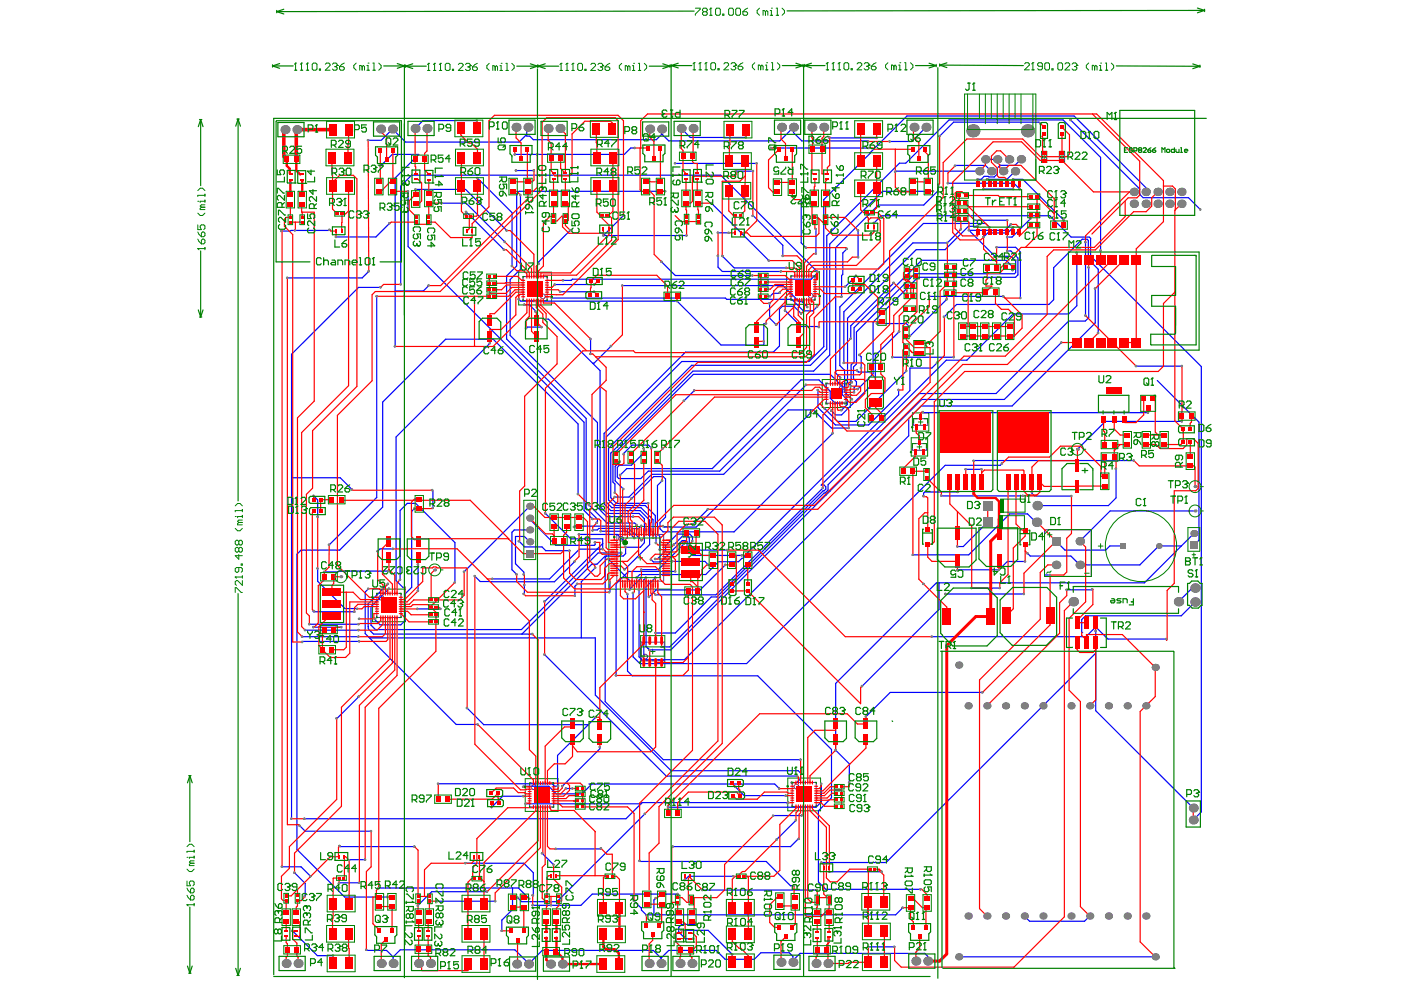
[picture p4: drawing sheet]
<svg xmlns="http://www.w3.org/2000/svg" width="297mm" height="210mm" viewBox="0 0 297 210" stroke-linecap="round" stroke-linejoin="round" font-family="sans-serif">
<g fill="none" stroke="#008000" stroke-width=".21">
<path d="M220.8 32.1h1.1v2.4h-1.1zM220.9 33.3h1M221.4 32.8v.9M224.6 32.1h1.1v2.4h-1.1zM224.7 33.3h.9M225.2 32.8v.9M110 57.7h6.9v7h-6.9zM166.8 57.6h6.9v6.9h-6.9zM112.9 61.2h1.1M113.4 60.7v1M169.7 61.1h1.1M170.3 60.6v1"/>
<path d="M174.3 80.5h6v5.9h-6zM176.8 83.4h1M177.3 82.9v1M193.2 92.8h3.5v3.9h-3.5zM193.4 87.5h3.5v3.9h-3.5zM194.4 94.8h1M194.7 89.5h1M194.9 94.3v1M195.2 89v1M129.1 111.6h13.3v13.3h-13.3zM135.2 118.3h1M135.7 117.8v1"/>
<path d="M79 124.9h6.9v6.9h-6.9zM82 128.4h.9M82.5 127.9v1M135.8 134.8h5.2v6.7h-5.2zM137.9 138.1h1M138.4 137.6v1M111.4 165.1h6.9v6.9h-6.9zM114.3 168.6h1M114.8 168.1v1M167 165h7v6.9h-7zM170 168.4h1M170.5 167.9v1"/>
</g>
<g fill="none" stroke="#800080" stroke-width=".21">
<path d="M220.9 32.4h1v1.7h-1zM224.7 32.4h.9v1.7h-.9zM110.9 58.6h5.1v5.1h-5.1zM167.7 58.5h5.1v5.1h-5.1zM175.2 81.4h4.2v4.1h-4.2zM193.4 94.1h3v1.4h-3zM193.7 88.8h3v1.4h-3zM130.8 113.3h9.9v9.9h-9.9zM221.5 112.3h9.9v9.9h-9.9zM79.9 125.8h5.1v5.1h-5.1zM135.9 136.1h5v4h-5zM112.3 166h5.1v5.1h-5.1z"/>
<path d="M168 165.9h5v5.1h-5z"/>
<circle cx="115.1" cy="62.8" r=".5"/>
<circle cx="171.9" cy="62.7" r=".5"/>
<circle cx="178.5" cy="82.3" r=".5"/>
<circle cx="131.7" cy="114.2" r=".5"/>
<circle cx="80.8" cy="126.7" r=".5"/>
<circle cx="136.8" cy="139.2" r=".5"/>
<circle cx="113.2" cy="166.9" r=".5"/>
<circle cx="168.8" cy="166.8" r=".5"/>
</g>
<g fill="none" stroke="#00f" stroke-width=".25">
<path d="M78.1 29.7h2.6M80.6 35.3l2.5-2.6h5.7l-5 5v35.8M101.1 25.6h-11.4l-1.7 1.6M101.2 37.8l7.4 7.3v11.3M109.2 32.7v.1M109.4 36.2h3.8M111.7 27.2v1.7h.6l.8 .7h26l1.2-1.1v-1.1M111.7 28.5l-1.7 1.6h-24l-2.8-2.7-2.4 2.3M134.6 31.4h-.9l-1.3 1.3h-23.2M143.1 34.7h17.3M144.4 27.2l1.9 1.9h11.9M156 36.3h3.7"/>
<path d="M163.4 31.4h20.8M168.2 27v1.1l1.8 1.8h14l.1 .1M168.2 27.4h-.3l-2.6 2.5h-23.5l-1.5-1.5M175.8 29.1v.1h10.1M196.3 27l-3 3h-4.7M198.8 39.1l.2 .1v1.2l-3.2 3.1h-9.6l-9 9v26.6l1 1M201 38.9h14l1.2 1.2M202.5 35.2l6.4-.1 1.3 1.2M207.7 36.3h-17.8l-.1 .1M208.9 33.8h2.5M214.8 38h2l8.7 8.7M215.2 36.3l-1.7 1.7h-4.2"/>
<path d="M216.5 33.8l-1.3 1.3h-3.2l-.6 .6v1.2l-.6 .6-2.1-.1-.7 .6h-.7M220.6 26.2l-.3-.3h-18.1l-3 3M227 25.4l14.6 14.7v1.1l.8 .7h9.6l2.5 2.5M69.9 48.7l-.2 .2-10 .1M78.2 57.5l-1.4 1.4h-15.9M82.6 47.4l-2.9 2.8h-8.4M86.5 40.6v11.7l37.3 37.2v18.7l1.8 1.8M88.1 40.2h10.6l8.8 8.7M93.7 43.1h5.1l8.3 8.2M98.8 44.9l8.1 8.1M110.4 41.4v15.7l-2.2 2.2v11.8l18.5 18.5v18l1.9 1.9h5.7M120.9 48.8l-6.7 6.7v.5"/>
<path d="M132.2 45.7l-4.3 4.2h17.7M140.3 55.5l2.9 2.9h16.3M141.1 40.6h-31.1l-.5 .5v15.3l-2.1 2.1v13.4l16.9 16.8v19l2.4 2.4-.2 .8M150.8 43.1l12.2 12.1M152.2 49.2v.3l.2-.1h2.1M152.2 54.3v2.4l.9 .9h12.5M153.1 54.3h.1M153.2 54.3l2.5 2.5h11M153.2 54.3h.1M159.6 45.8l6.4 6.2v2.3M169.9 42.4v9.1l1 1M173 48.6v5.2"/>
<path d="M173.3 57.6v.2l-1.3 1.4h-50.6l-.3 .2h-1.7M173.3 57.7l-20.5-20.6h-65.5l-2.3 2.4v20.8M179.6 52.8l-.9 .8v4.6l-.3 .2v4.5M181.5 58.5l-2.3 2.3M181.9 48.9l.1 5.7v-.1M185.3 47.3l1.5-1.6h35.8l4.5 4.6h3.9l.2 .2v3.8l23.5 23.4v94.4l-1.7 1.7M189.5 60l-9.1 9.1v2.7M197.9 40.6h-10.8l-11.2 11.2v23.5l-3.4 3.4h-25.6l-17.4 17.4v9.4l1.2 1.2h6.8M203.7 48.6l-2.8 2.9h-7.4l-14.6 14.6v10.9M206.6 46.7h7M207.3 48h-2l-4.9 4.9h-6.1l-14.6 14.6v13.6l.8 .8M208.5 40.1h6.3"/>
<path d="M209.8 48.2l-.8-.8h-13.2l-17.7 17.7v12.4l1 1v4.6l1.6 1.6M211.3 52.4h4l1 1v9.8M213.6 53.2h.7l1.5 1.5v3.6l-.5 .5h-20.7l-9.5 9.5v11l-3.2 3.2M214.3 47.6l-1.2 1.2h-7.7l5.6 5.5h3.3l1 1v2.5l-.2 .2h-21.1l-12.4 12.4v6.8l-.6 .6v2.5l.6 .6v.8l-.5 .5v1M214.7 57.3v-.7l-1.4-1.4h-17.9l-14.3 14.3v7.2l-.6 .7v3.5l.1 .2M214.8 48.2l-1.1 1.2h-4.3l-.9 .9M218.5 46.4l-3.9 3.9h-1M228.3 53.6v11.2l-1.7 1.8h-11.8l-9.8 9.8h-4.4l-26.5 26.5h.6l.4 .3v.5l-.4 .4h-.2l-22.5 22.5h-1.2l-7.6 7.6h-4.2M230.1 51.3v15.6M230.8 56.7v10.6l-.7 .8h-3.5l-15.4 15.3h-16.3l-19.3 19.4v1.1l-.7 .6h-.2l-32.7 32.7h-1.7M233.3 53.1v-19.7l-7.9-8h-24.2l-9.2 9.2h-1.3l-15.4 15.4v24l-3.5 3.5h-25.2l-17.6 17.6v10.9l1.2 1.2h6.6l2.1 2.1v4.2l.2 .2v1.4M242.9 40.7v-.9l-15.2-15.2h-35.4l-17.6 17.7v31.2l-3.2 3.1h-26.9l-16 16v13.9l1.1 1.1h6.2l2.6 2.6v3.8"/>
<path d="M79.9 62.8v42.7l-10.1 10M80.7 60.9h-4.7l-14.2 14.2v98.5M85 60.3h.1M90.9 60.6l-1.1 1.1h-6M103.9 72.8l-19.9 19.8v30.5l1.4 1.5h.4M110 63.4l.4 .4h33.2l9.3 9.4h9.1l-.1-4.6M111.2 64.6h1l1.4 1.5M114.8 69.4h-3l-.2 .2M115.8 67.7h.5l10.9 10.9v28.8l1.5 1.5h6.8l1.1 1.1v5.1l-.8 .9h-3.2v1.4l-.5 .5h-3.8l-1.7 1.7h-1.1l-14.8 14.8M117 63.2h36.8l.3 .3h13.8l2.4 2.4h2.1l.9-.9M117.7 60.3h8.3M118.8 61.9h7.2"/>
<path d="M125.2 71.9v3.1M129.6 73.4l-3.7 3.6h-.2M132 60.6h34l3.4 3.3h.6l1.2 1.2M162.1 68.6h.3M163.2 64.3v3.1l1.4 1.5M165.2 62.2h-1.3l-.6 .6M166.5 65.9l3.3 3.3h3.7l.2 .2M169.9 66.5l-1.6-1.6h-2.4l-.6 .6v7.9l-1.3 1.3h-18.7l-17.2 17.2v15l1.4 1.4h6.2l2 2v5.2l-5.3 5.3M181.7 78.5l.3 .4h2.5M182.2 75.3l.4 .3v2.4M186 68.6h6.2l.6 .6M189.2 75.7h13"/>
<path d="M190.7 70.3l-5.1 5.1v5.4l-7.2 7.2h-1.2l-.9-.9M192.2 78.7l-10.7 10.6h-3.9l-2.8-2.7M197 62.8h15.7M198.7 76.9l-1.1 1.1h-4.7v4.8l-35 34.9v.3l-.3 .4h-.3l-.7 .7h-4.3l-2.7 2.7h-14l-.6 .7M200.2 67.2l2.6-2.6h19.6l1-1.1v-6.7l6-6.1h1.1l.3 .3v4l2 2.1v13.5M200.7 63.5l-7.8 7.7M225 72.6l-12.1 12.1h-17.5l-53.2 53.1h-4.4l-.8-.7M232.2 61.2v7.3l-17.6 17.6h-19.3l-2.6 2.6v3.7l-47.6 47.5h-9l-.6-.6v-14.2M240.9 77.6h9.7M131.4 97.9l-1 1v3l1.8 1.8M138.1 95.1l-.6-.7h-3.5l-1.7 1.7v.2M147.2 82.8l-2.2 2.2"/>
<path d="M170.9 81.6l-18.3 18.3h-15.1l-1.6 1.6h-4.7l-.3-.4v-2l.4-.5h2.6l2.6-2.6v-.9M171.9 87.5l-24.3 24.3h-6.8l-.2-.2M176.5 91.9l-20.9 20.9h-15l-.7-.7v-1.3l1.2-1.2v-8.1l-.5-.5h-2l-4.7 4.7M178.4 87l1.3-1.3v-.9l-1.1-1.1v-1.8l-2.6-2.5h-29l-17.1 17v5.8l.5 .4v1.9M178.6 83.1h.1M179 85.5h-1.9l-1.1-1.1v-1.5l-2.4-2.4h-3.8l-18.8 18.9h-18.1l-1.4 1.3M180 90.8h-3.7l-3.9-3.9h-5.3l-13.7 13.7h-15.2l-4.9 4.8h-2.9M190.5 82.7v1l-6.3 6.4h-7.1l-3.7-3.7v-3.7M195.7 87.3l.1 .2h47.6M204.8 99.5h3.3M212.4 98.3l-.3 .4h-11.7l-42.1 42h-22.6l-1.5-1.4v-13.6M236.6 99.4v6.2l-1.6 1.6h-15.1"/>
<path d="M240.4 97.6l-34 .1M245.4 80.7l8.8 8.8v25l-1.1 1.1M250.6 89.3h-16.2l-6 6M61.8 101.3h10.3l2.6 2.5M66.5 105.1l.9 .9v3.6M83.3 116.4h-2.7l-.5 .5M87.9 107.8l-.6 .6v16.1l-1.6 1.6h.2v5.5l-.9 .9h-4.4l-1-1v-.3M88.6 119.7v5.6M91.7 103.9l.1 .2v3.6M110 114.7l1.3 1.3h3.6l.8 .8h5.1M112.3 112.4h-3.3l-.5 .5v7.9l1 1M112.3 109.8v.3l5.6 5.5h8.1l.2-.1v-.5"/>
<path d="M112.3 114.9l-1.1-1.2h-1.9v5.8l1.8 1.8v.5M112.3 107.3l-13.9 13.9M115.6 108.9l5.4 5.3h6.8v2.2h-5l-6.3 6.3h-12.1M121.9 119l-4.3 4.3h-15.8l-1.1-1.1M122.6 104.8v-14.9l-18-18h-10.1l-13.4 13.3v22.3l-9.1 9.1h-8.2l-.9 .9v62.6l10.2 10.1h9M122.8 113.3h8.1l1.4 1.4M124.9 107.1l3.8 3.8h5.9l.4 .4M125.7 112.5v-.1h.9l.4-.4h6.2l2.8 2.6M127.4 112.6h5.6l1.5 1.5M127.8 115.3l-12.3 12.2M128.6 117.9l-.3 .3v30.6l12.3 12.3h29.1M128.9 118.5l4.6 4.6v2"/>
<path d="M131.8 117.2h-5l-16.2 16.3h-31l-.9-.9v-4l3.8-3.8M136 111.5l-.6 .6h-1.3l-.5-.5h-11.7l-.2 .1M140.4 101.9l-1 1v10.3l.5 .5v2.8M142.5 119h6.9l.8 .8M142.9 115.5l1.8-1.8h1.1l.3 .4v1.3l1.3 1.2h6.8M145.1 115.3l-5.6 5.5h-3.5M146.8 114.7v-.9l-.6-.6h-2.6l-2.5 2.5v1.1l-1.7 1.7h-.5M150.1 108l-3.2 3.2M153.8 119.8l-5.4 5.3h-9.3l-1.5 1.5M157.3 117.8h-10.5l-1.1-1.2v-1.8l-.2-.2h-.9l-4.5 4.5h-1.6l-.5-.5M174.5 103.5l-22.7 22.6h-12.8M176 104.1h.1"/>
<path d="M199.6 105.1h-.1h17.4M203.1 104.3h-7l-.3 .3v.6M209.4 110.7l-5.2 5.2h-1.2M209.4 110.8v.7M209.5 107.2l-.1 .1M217.4 119h-3.8l-1.8 1.8-8.8 .1M218.8 104.3v.3l.6 .6h7.8M219.6 110.6v.1l-1.7-1.7h-3.8l-8.7 8.6h-11.9M223.9 114.7l1.9 1.9h8.6l.9-.8h2.8M250.5 115.8h-4.8l-4 4h-12.8l-1.8-1.9h-8.7l-.5-.6M253.1 113.1l-10.5 10.5h-44.1l-21.3 21.3v14.2l2.9 2.9v3.9M253.4 108.3h-18l-6.5 6.4"/>
<path d="M64.1 135h11.9M64.7 133.6h11.3M65.6 132.4h10.4M66.5 133h5.9M66.6 129.6h-.3l.2 .1h8.7M67.4 120.5v2.7l5.7 5.8h2.7M76.2 136h-12l-.1 .1M76.3 131.1l-.1 .1M78.1 132.9h.1M78.1 124.8l-.7 .7v8.8l19.3 19.3h4.6M78.3 135.2h47.9v12.2l16.1 16h26.9l.5 .5v1.2l-.8 .9h-1M82.3 123.8l-4.2 4.2v5.3l1.1 1.1h33.7"/>
<path d="M82.3 121.1h-10.5l-.2 .2h-2.9M84.8 122.9v-14.7l1.5-1.5h1.8l8.3 8.3v8.5M88.5 129.1h4.9M111.2 124.1v1.7l-.1 .1M115.5 138.8l25.8 25.7h27.7M122.4 123.8l-.5 .5v2M126.2 120.4l-3 2.9v11.9M129.3 123.6v1.8l-.1 .2M133 126v16.3l1.1 1h26.6l15.6 15.6v10.2l-2.8 2.8v15.1l1.6 1.6h20.1M136 122.5l-2.5 2.4M137 122.5l-.5 .4v16.2M137 137.1l.8 .8"/>
<path d="M139 122.5l-2 2v12.6M143.2 121.2h-10l-2.6 2.6v19.4M197.6 135h32.6l1.9-1.8h.5l2.3 2.3h12.4M199.1 123.6v5.6l-16.3 16.3M200.5 125.9h16.6M206 124.7h6M221.5 121.9h1.1M229.3 134.1h.1M231.6 124.9l-.1 .2h-5.3M232.3 133.8v16.9l20.7 20.6M232.3 138.5l-44.4 44.4h-13.7M253.4 124.7h-.6l-2.9 2.9"/>
<path d="M253.4 127.6l-2.9 3h-20.4l-.8 .8v2.7M76.1 147.7l-4.7 4.7M99 150.1l3.6 3.6h22.1M126.3 152.1l-8.1 8.1v6.5h-.6l-.5-.5h-24.2M127.2 158.4v.4l-8 7.9M208.3 146.8h-19.6l-5.1 5.1M63.6 175.1l1.1 1.1h14M72 179.4l.1 .1h15.8M111 168.8h-4.4l-2.3 2.3M111.5 170.4h24.4M120 167.2h1.4M124.9 166.2h39.4l.9 1"/>
<path d="M125.5 166.2l-2.1 2.1h-5.4l-1.7-1.6h-5.2l-.1 .1M127.4 179.9l-9.5 .1M136.7 172.6l-18.6 18.6h-7.5l-.9-.9M155.9 166.9l1.9 1.8h8.8M164 172.9h6M164.7 178h.1M167.1 170.2h.1M167.1 170.2h-31l-3.4 3.4h-68.1M167.1 170.2l-.2 .2M168.8 173.9l-4.1 4.1M169.4 177.9l-1.8 1.6h-24.9M174.2 166.2v3.8l-1.2 1.2h-31.3v-.1"/>
<path d="M59.8 183.8h4l2 2M62 197.4l5.3 5.2h3.3M62.4 185l2.3 2.3v2.8h-.1M76.2 187.2h-4.2l-.1 .1M77.4 182.3h-3.2l-.2 .1M80.3 188.3h29.6l2.3 2.3M92.8 191.1h12.2M98.7 183h12.4l2 2v4.9l-.2-.1M103.3 189.1h-11.8l-3 3h.1M108.7 188.3v4.5l-2.3 2.3v2.3M115 180.9l2.4 2.5M134.4 191l1.6 1.5v.5l1.1 1.1v-.1h52.8l1.5-1.5"/>
<path d="M135.6 182.5v.1h26.8l5.2 5.2h.8M139 190.4l-.4 .4v3.2M143.7 189.6h-18.1l-2.4 2.4h-10.3M144.5 197.3h5.6l5.2 5.1M147.7 196h-3.2l-.6 .6v1l1.4 1.4h1.7M148.9 188.7h24.4M155.5 185.8h-9.5l-.8 .8M175.8 184.8h11.2M217.2 194.2l1.1 1.1h11.6l1.2-1.1M77.7 201.4v.1h4.3l1.3 1.4M83.3 202.9l1.6-1.5h24.3l2.9 2.9M83.3 202.9v1.4"/>
<path d="M140.1 203.1l-1.6-1.6h-23.5l-2.9 2.9M140.1 203.1v1.2M140.1 203.1l1.7-1.6h10.1l1.9 1.9h6.1l1.4-1.4h6.1l.7 .8v1.2M168.1 203.6l1.5-1.5h26.5l.6 .7v1M184.1 200.8h5.5M203.3 202.9h41.6"/>
</g>
<g fill="#808080">
<circle cx="111" cy="121.8" r=".26"/>
<circle cx="111.1" cy="124" r=".26"/>
<circle cx="111" cy="125.9" r=".26"/>
<circle cx="121.9" cy="126.3" r=".26"/>
<circle cx="122.4" cy="123.8" r=".26"/>
<circle cx="109.5" cy="121.8" r=".26"/>
<circle cx="129.2" cy="125.5" r=".26"/>
<circle cx="129.3" cy="123.5" r=".26"/>
<circle cx="139" cy="190.4" r=".26"/>
<circle cx="163.2" cy="194" r=".26"/>
<circle cx="137.1" cy="194.1" r=".26"/>
<circle cx="134.4" cy="191" r=".26"/>
<circle cx="169.3" cy="177.9" r=".26"/>
<circle cx="142.6" cy="179.5" r=".26"/>
<circle cx="168.3" cy="187.8" r=".26"/>
<circle cx="163.9" cy="173" r=".26"/>
<circle cx="164.7" cy="178" r=".26"/>
<circle cx="155.5" cy="185.8" r=".26"/>
<circle cx="67.3" cy="120.5" r=".26"/>
<circle cx="67.3" cy="109.6" r=".26"/>
<circle cx="72.4" cy="133" r=".26"/>
<circle cx="66.4" cy="133" r=".26"/>
<circle cx="72" cy="179.4" r=".26"/>
<circle cx="87.8" cy="179.5" r=".26"/>
<circle cx="105" cy="191.1" r=".26"/>
<circle cx="92.8" cy="191.1" r=".26"/>
<circle cx="88.6" cy="192.1" r=".26"/>
<circle cx="116.8" cy="191.9" r=".26"/>
<circle cx="112.9" cy="191.9" r=".26"/>
<circle cx="112.9" cy="189.8" r=".26"/>
<circle cx="98.7" cy="183" r=".26"/>
<circle cx="106.4" cy="197.3" r=".26"/>
<circle cx="199.6" cy="105.1" r=".26"/>
<circle cx="198.7" cy="76.9" r=".26"/>
<circle cx="200.1" cy="67.2" r=".26"/>
<circle cx="190.5" cy="82.7" r=".26"/>
<circle cx="193.5" cy="117.6" r=".26"/>
<circle cx="195.8" cy="105.2" r=".26"/>
<circle cx="217.1" cy="125.9" r=".26"/>
<circle cx="227.1" cy="105.2" r=".26"/>
<circle cx="247.3" cy="135.5" r=".26"/>
<circle cx="203" cy="115.9" r=".26"/>
<circle cx="231.5" cy="124.9" r=".26"/>
<circle cx="226.1" cy="125" r=".26"/>
<circle cx="236.6" cy="99.4" r=".26"/>
<circle cx="240.4" cy="97.6" r=".26"/>
<circle cx="206.4" cy="97.7" r=".26"/>
<circle cx="206" cy="124.7" r=".26"/>
<circle cx="197.5" cy="135" r=".26"/>
<circle cx="200.4" cy="125.9" r=".26"/>
<circle cx="212" cy="124.7" r=".26"/>
<circle cx="64.5" cy="190.1" r=".26"/>
<circle cx="62.4" cy="185" r=".26"/>
<circle cx="78" cy="29.7" r=".26"/>
<circle cx="78.1" cy="57.5" r=".26"/>
<circle cx="60.9" cy="58.9" r=".26"/>
<circle cx="63.5" cy="175.1" r=".26"/>
<circle cx="78.7" cy="176.2" r=".26"/>
<circle cx="77.6" cy="201.4" r=".26"/>
<circle cx="76.1" cy="187.2" r=".26"/>
<circle cx="71.9" cy="187.3" r=".26"/>
<circle cx="77.4" cy="182.3" r=".26"/>
<circle cx="74" cy="182.4" r=".26"/>
<circle cx="135.6" cy="182.5" r=".26"/>
<circle cx="127.4" cy="179.9" r=".26"/>
<circle cx="117.8" cy="180" r=".26"/>
<circle cx="61.8" cy="173.6" r=".26"/>
<circle cx="64.5" cy="173.6" r=".26"/>
<circle cx="199.2" cy="28.9" r=".26"/>
<circle cx="198.9" cy="39.2" r=".26"/>
<circle cx="202.5" cy="35.1" r=".26"/>
<circle cx="200.9" cy="38.8" r=".26"/>
<circle cx="113.2" cy="36.1" r=".26"/>
<circle cx="109.4" cy="36.1" r=".26"/>
<circle cx="165.3" cy="62.1" r=".26"/>
<circle cx="162.4" cy="68.6" r=".26"/>
<circle cx="164.5" cy="68.8" r=".26"/>
<circle cx="163.1" cy="64.3" r=".26"/>
<circle cx="74.6" cy="103.8" r=".26"/>
<circle cx="91.6" cy="103.9" r=".26"/>
<circle cx="91.7" cy="107.7" r=".26"/>
<circle cx="141.6" cy="171.1" r=".26"/>
<circle cx="110" cy="114.7" r=".26"/>
<circle cx="120.7" cy="116.7" r=".26"/>
<circle cx="121.9" cy="119" r=".26"/>
<circle cx="122.7" cy="113.3" r=".26"/>
<circle cx="126.1" cy="115" r=".26"/>
<circle cx="76.1" cy="131.2" r=".26"/>
<circle cx="126.5" cy="110.8" r=".26"/>
<circle cx="125.6" cy="112.5" r=".26"/>
<circle cx="83.3" cy="116.4" r=".26"/>
<circle cx="80" cy="116.9" r=".26"/>
<circle cx="79.5" cy="131.2" r=".26"/>
<circle cx="64" cy="136.1" r=".26"/>
<circle cx="76.1" cy="136" r=".26"/>
<circle cx="64" cy="135" r=".26"/>
<circle cx="76" cy="135" r=".26"/>
<circle cx="64.7" cy="133.6" r=".26"/>
<circle cx="76" cy="133.6" r=".26"/>
<circle cx="65.6" cy="132.3" r=".26"/>
<circle cx="76" cy="132.3" r=".26"/>
<circle cx="66.6" cy="129.6" r=".26"/>
<circle cx="84.9" cy="60.3" r=".26"/>
<circle cx="80.7" cy="60.9" r=".26"/>
<circle cx="75.8" cy="129.1" r=".26"/>
<circle cx="75.1" cy="129.7" r=".26"/>
<circle cx="65.8" cy="185.8" r=".26"/>
<circle cx="59.8" cy="183.8" r=".26"/>
<circle cx="59.6" cy="49" r=".26"/>
<circle cx="82.6" cy="47.3" r=".26"/>
<circle cx="71.2" cy="50.2" r=".26"/>
<circle cx="69.8" cy="48.7" r=".26"/>
<circle cx="62.5" cy="48.8" r=".26"/>
<circle cx="159.6" cy="36.3" r=".26"/>
<circle cx="156" cy="36.3" r=".26"/>
<circle cx="165.9" cy="54.3" r=".26"/>
<circle cx="159.6" cy="45.8" r=".26"/>
<circle cx="152.2" cy="49.4" r=".26"/>
<circle cx="154.5" cy="49.4" r=".26"/>
<circle cx="173.6" cy="69.3" r=".26"/>
<circle cx="178.4" cy="62.9" r=".26"/>
<circle cx="179.5" cy="52.7" r=".26"/>
<circle cx="170.8" cy="52.5" r=".26"/>
<circle cx="169.8" cy="42.4" r=".26"/>
<circle cx="175.8" cy="29.1" r=".26"/>
<circle cx="185.8" cy="29.2" r=".26"/>
<circle cx="181.9" cy="54.5" r=".26"/>
<circle cx="181.9" cy="48.8" r=".26"/>
<circle cx="181.7" cy="78.5" r=".26"/>
<circle cx="182.6" cy="78" r=".26"/>
<circle cx="119.2" cy="166.7" r=".26"/>
<circle cx="118.3" cy="166.7" r=".26"/>
<circle cx="120" cy="167.2" r=".26"/>
<circle cx="121.3" cy="167.2" r=".26"/>
<circle cx="189.6" cy="200.7" r=".26"/>
<circle cx="184.1" cy="200.7" r=".26"/>
<circle cx="180" cy="165.9" r=".26"/>
<circle cx="182.2" cy="75.3" r=".26"/>
<circle cx="132.2" cy="96.3" r=".26"/>
<circle cx="138.1" cy="95" r=".26"/>
<circle cx="140.5" cy="95.1" r=".26"/>
<circle cx="127.7" cy="116.4" r=".26"/>
<circle cx="185.3" cy="47.3" r=".26"/>
<circle cx="145" cy="115.3" r=".26"/>
<circle cx="136" cy="120.8" r=".26"/>
<circle cx="84.8" cy="122.9" r=".26"/>
<circle cx="96.4" cy="123.5" r=".26"/>
<circle cx="68.7" cy="121.2" r=".26"/>
<circle cx="82.3" cy="121.1" r=".26"/>
<circle cx="202.2" cy="75.7" r=".26"/>
<circle cx="189.2" cy="75.7" r=".26"/>
<circle cx="216.9" cy="105.1" r=".26"/>
<circle cx="182.8" cy="145.5" r=".26"/>
<circle cx="80.6" cy="35.2" r=".26"/>
<circle cx="178.9" cy="76.9" r=".26"/>
<circle cx="180.3" cy="71.8" r=".26"/>
<circle cx="189.5" cy="60" r=".26"/>
<circle cx="209.8" cy="48.2" r=".26"/>
<circle cx="180.6" cy="84.7" r=".26"/>
<circle cx="206.6" cy="46.7" r=".26"/>
<circle cx="213.5" cy="53.2" r=".26"/>
<circle cx="181.8" cy="82.5" r=".26"/>
<circle cx="205.4" cy="48.8" r=".26"/>
<circle cx="181.1" cy="83.2" r=".26"/>
<circle cx="88.6" cy="119.7" r=".26"/>
<circle cx="88.6" cy="125.3" r=".26"/>
<circle cx="138.9" cy="118.5" r=".26"/>
<circle cx="146.8" cy="114.7" r=".26"/>
<circle cx="136" cy="111.5" r=".26"/>
<circle cx="121.7" cy="111.7" r=".26"/>
<circle cx="93.4" cy="129.1" r=".26"/>
<circle cx="88.5" cy="129.1" r=".26"/>
<circle cx="106.8" cy="52.9" r=".26"/>
<circle cx="98.8" cy="44.9" r=".26"/>
<circle cx="203" cy="104.3" r=".26"/>
<circle cx="195.8" cy="123.8" r=".26"/>
<circle cx="220.5" cy="26.2" r=".26"/>
<circle cx="178.1" cy="80.1" r=".26"/>
<circle cx="147.7" cy="196" r=".26"/>
<circle cx="147" cy="199" r=".26"/>
<circle cx="146.9" cy="111.1" r=".26"/>
<circle cx="150.1" cy="108" r=".26"/>
<circle cx="139.1" cy="115.1" r=".26"/>
<circle cx="233.3" cy="53.1" r=".26"/>
<circle cx="230.8" cy="56.7" r=".26"/>
<circle cx="140.2" cy="137.1" r=".26"/>
<circle cx="139" cy="134.2" r=".26"/>
<circle cx="228.3" cy="53.6" r=".26"/>
<circle cx="225" cy="72.6" r=".26"/>
<circle cx="138.9" cy="122.5" r=".26"/>
<circle cx="134.9" cy="122.5" r=".26"/>
<circle cx="232.8" cy="70.6" r=".26"/>
<circle cx="134.2" cy="125.7" r=".26"/>
<circle cx="212.4" cy="98.3" r=".26"/>
<circle cx="142.9" cy="115.5" r=".26"/>
<circle cx="154.1" cy="116.6" r=".26"/>
<circle cx="171.8" cy="87.5" r=".26"/>
<circle cx="140.5" cy="111.5" r=".26"/>
<circle cx="192.1" cy="78.6" r=".26"/>
<circle cx="174.8" cy="86.6" r=".26"/>
<circle cx="147.2" cy="82.8" r=".26"/>
<circle cx="145" cy="85" r=".26"/>
<circle cx="136.5" cy="95.1" r=".26"/>
<circle cx="170.9" cy="81.6" r=".26"/>
<circle cx="139.9" cy="116.5" r=".26"/>
<circle cx="140.4" cy="101.9" r=".26"/>
<circle cx="214.7" cy="57.3" r=".26"/>
<circle cx="180.6" cy="81.1" r=".26"/>
<circle cx="167.1" cy="170.2" r=".26"/>
<circle cx="134.5" cy="114.1" r=".26"/>
<circle cx="127.3" cy="112.6" r=".26"/>
<circle cx="125.6" cy="110" r=".26"/>
<circle cx="86.5" cy="40.5" r=".26"/>
<circle cx="134.9" cy="111.3" r=".26"/>
<circle cx="124.9" cy="107.1" r=".26"/>
<circle cx="122.5" cy="104.8" r=".26"/>
<circle cx="82" cy="190.2" r=".26"/>
<circle cx="136" cy="114.6" r=".26"/>
<circle cx="141" cy="40.5" r=".26"/>
<circle cx="133" cy="126" r=".26"/>
<circle cx="174.4" cy="103.4" r=".26"/>
<circle cx="139" cy="126.1" r=".26"/>
<circle cx="130.3" cy="104.5" r=".26"/>
<circle cx="178.4" cy="87" r=".26"/>
<circle cx="179.9" cy="90.7" r=".26"/>
<circle cx="130.3" cy="105.4" r=".26"/>
<circle cx="179" cy="85.4" r=".26"/>
<circle cx="131.5" cy="100.7" r=".26"/>
<circle cx="82.5" cy="124.8" r=".26"/>
<circle cx="131.7" cy="117.2" r=".26"/>
<circle cx="82.2" cy="123.8" r=".26"/>
<circle cx="112.8" cy="134.4" r=".26"/>
<circle cx="132.6" cy="116" r=".26"/>
<circle cx="115.8" cy="67.7" r=".26"/>
<circle cx="169.7" cy="161.1" r=".26"/>
<circle cx="171.1" cy="65.1" r=".26"/>
<circle cx="104.4" cy="122.7" r=".26"/>
<circle cx="115.6" cy="108.9" r=".26"/>
<circle cx="115.4" cy="127.5" r=".26"/>
<circle cx="115.4" cy="138.8" r=".26"/>
<circle cx="169" cy="164.5" r=".26"/>
<circle cx="167.8" cy="165.9" r=".26"/>
<circle cx="126.2" cy="120.4" r=".26"/>
<circle cx="125.2" cy="71.9" r=".26"/>
<circle cx="125.2" cy="75" r=".26"/>
<circle cx="132.3" cy="114.7" r=".26"/>
<circle cx="100.6" cy="122.2" r=".26"/>
<circle cx="99" cy="150.1" r=".26"/>
<circle cx="166.4" cy="65.8" r=".26"/>
<circle cx="197" cy="62.8" r=".26"/>
<circle cx="212.7" cy="62.8" r=".26"/>
<circle cx="218.8" cy="104.3" r=".26"/>
<circle cx="222.6" cy="121.9" r=".26"/>
<circle cx="183.6" cy="151.9" r=".26"/>
<circle cx="208.3" cy="146.8" r=".26"/>
<circle cx="174.1" cy="166.2" r=".26"/>
<circle cx="173.4" cy="82.7" r=".26"/>
<circle cx="103.2" cy="189" r=".26"/>
<circle cx="168.7" cy="173.9" r=".26"/>
<circle cx="254.5" cy="44.4" r=".26"/>
<circle cx="227" cy="25.4" r=".26"/>
<circle cx="117.6" cy="60.3" r=".26"/>
<circle cx="126" cy="60.3" r=".26"/>
<circle cx="179.2" cy="60.8" r=".26"/>
<circle cx="181.5" cy="58.5" r=".26"/>
<circle cx="166.6" cy="168.7" r=".26"/>
<circle cx="155.9" cy="166.8" r=".26"/>
<circle cx="250.6" cy="89.3" r=".26"/>
<circle cx="110.3" cy="41.4" r=".26"/>
<circle cx="134.2" cy="109.5" r=".26"/>
<circle cx="176.5" cy="91.9" r=".26"/>
<circle cx="133.9" cy="105.7" r=".26"/>
<circle cx="132.1" cy="103.7" r=".26"/>
<circle cx="131.4" cy="97.9" r=".26"/>
<circle cx="71.3" cy="152.3" r=".26"/>
<circle cx="76" cy="147.7" r=".26"/>
<circle cx="180.4" cy="81.9" r=".26"/>
<circle cx="207.2" cy="48" r=".26"/>
<circle cx="217.3" cy="119" r=".26"/>
<circle cx="143.6" cy="189.6" r=".26"/>
<circle cx="127.1" cy="158.4" r=".26"/>
<circle cx="138.4" cy="114" r=".26"/>
<circle cx="108.5" cy="56.4" r=".26"/>
<circle cx="101.2" cy="37.8" r=".26"/>
<circle cx="185.9" cy="68.6" r=".26"/>
<circle cx="192.8" cy="69.2" r=".26"/>
<circle cx="169.8" cy="66.5" r=".26"/>
<circle cx="132.4" cy="120.7" r=".26"/>
<circle cx="250.6" cy="77.6" r=".26"/>
<circle cx="240.8" cy="77.6" r=".26"/>
<circle cx="216.3" cy="63.2" r=".26"/>
<circle cx="211.3" cy="52.4" r=".26"/>
<circle cx="85.8" cy="124.5" r=".26"/>
<circle cx="103.8" cy="72.8" r=".26"/>
<circle cx="101.3" cy="153.6" r=".26"/>
<circle cx="78.1" cy="124.8" r=".26"/>
<circle cx="137.7" cy="137.8" r=".26"/>
<circle cx="83.7" cy="73.4" r=".26"/>
<circle cx="130.6" cy="143.2" r=".26"/>
<circle cx="143.2" cy="121.1" r=".26"/>
<circle cx="132.2" cy="45.7" r=".26"/>
<circle cx="177.1" cy="159" r=".26"/>
<circle cx="173.2" cy="65" r=".26"/>
<circle cx="117" cy="63.2" r=".26"/>
<circle cx="107" cy="51.3" r=".26"/>
<circle cx="93.6" cy="43.1" r=".26"/>
<circle cx="88.1" cy="40.1" r=".26"/>
<circle cx="107.4" cy="48.9" r=".26"/>
<circle cx="230.1" cy="66.9" r=".26"/>
<circle cx="230.1" cy="51.3" r=".26"/>
<circle cx="136.7" cy="172.6" r=".26"/>
<circle cx="109.7" cy="190.3" r=".26"/>
<circle cx="138" cy="118.6" r=".26"/>
<circle cx="157.3" cy="117.8" r=".26"/>
<circle cx="150.2" cy="119.8" r=".26"/>
<circle cx="142.5" cy="119" r=".26"/>
<circle cx="126.3" cy="152.1" r=".26"/>
<circle cx="87.8" cy="107.8" r=".26"/>
<circle cx="112.2" cy="190.6" r=".26"/>
<circle cx="80.3" cy="188.3" r=".26"/>
<circle cx="214.8" cy="48.2" r=".26"/>
<circle cx="137.4" cy="106.7" r=".26"/>
<circle cx="197.8" cy="40.5" r=".26"/>
<circle cx="136.9" cy="122.5" r=".26"/>
<circle cx="136.5" cy="139.1" r=".26"/>
<circle cx="135.5" cy="125" r=".26"/>
<circle cx="232.2" cy="61.2" r=".26"/>
<circle cx="143.5" cy="63.8" r=".26"/>
<circle cx="110" cy="63.4" r=".26"/>
<circle cx="243.4" cy="87.5" r=".26"/>
<circle cx="195.7" cy="87.4" r=".26"/>
<circle cx="153.7" cy="119.8" r=".26"/>
<circle cx="137.6" cy="126.6" r=".26"/>
<circle cx="176.2" cy="87.1" r=".26"/>
<circle cx="190.6" cy="70.3" r=".26"/>
<circle cx="184.5" cy="78.9" r=".26"/>
<circle cx="216.2" cy="40.1" r=".26"/>
<circle cx="128.9" cy="118.5" r=".26"/>
<circle cx="92.9" cy="166.2" r=".26"/>
<circle cx="117.3" cy="183.3" r=".26"/>
<circle cx="114.9" cy="180.9" r=".26"/>
<circle cx="163" cy="55.2" r=".26"/>
<circle cx="150.8" cy="43.1" r=".26"/>
<circle cx="173" cy="48.6" r=".26"/>
<circle cx="173" cy="53.8" r=".26"/>
<circle cx="200.7" cy="63.5" r=".26"/>
<circle cx="192.9" cy="71.2" r=".26"/>
<circle cx="98.4" cy="121.2" r=".26"/>
<circle cx="118.8" cy="61.8" r=".26"/>
<circle cx="125.9" cy="61.8" r=".26"/>
<circle cx="79.8" cy="62.8" r=".26"/>
<circle cx="69.8" cy="115.5" r=".26"/>
<circle cx="165.2" cy="167.2" r=".26"/>
<circle cx="110.9" cy="166.8" r=".26"/>
<circle cx="173.3" cy="57.6" r=".26"/>
<circle cx="119.4" cy="59.4" r=".26"/>
<circle cx="66.5" cy="105.1" r=".26"/>
<circle cx="111.4" cy="170.4" r=".26"/>
<circle cx="225.5" cy="46.7" r=".26"/>
<circle cx="214.8" cy="38" r=".26"/>
<circle cx="214.3" cy="47.6" r=".26"/>
<circle cx="174.1" cy="182.9" r=".26"/>
<circle cx="145.1" cy="186.6" r=".26"/>
<circle cx="148.9" cy="188.7" r=".26"/>
<circle cx="173.2" cy="188.7" r=".26"/>
<circle cx="170" cy="172.9" r=".26"/>
<circle cx="127.9" cy="49.9" r=".26"/>
<circle cx="145.5" cy="49.9" r=".26"/>
<circle cx="217.8" cy="117.3" r=".26"/>
<circle cx="213.5" cy="50.3" r=".26"/>
<circle cx="218.4" cy="46.4" r=".26"/>
<circle cx="213.5" cy="46.7" r=".26"/>
<circle cx="186.9" cy="184.8" r=".26"/>
<circle cx="175.8" cy="184.8" r=".26"/>
<circle cx="120.9" cy="48.8" r=".26"/>
<circle cx="114.2" cy="55.9" r=".26"/>
<circle cx="200.8" cy="51.5" r=".26"/>
<circle cx="203.7" cy="48.6" r=".26"/>
<circle cx="232.3" cy="133.8" r=".26"/>
<circle cx="208.5" cy="50.3" r=".26"/>
<circle cx="163.2" cy="62.8" r=".26"/>
<circle cx="101.1" cy="25.6" r=".26"/>
<circle cx="214.8" cy="40.1" r=".26"/>
<circle cx="208.5" cy="40.1" r=".26"/>
<circle cx="110.9" cy="168.8" r=".26"/>
<circle cx="104.2" cy="171.1" r=".26"/>
<circle cx="208.1" cy="99.5" r=".26"/>
<circle cx="204.7" cy="99.5" r=".26"/>
<circle cx="133.5" cy="125" r=".26"/>
<circle cx="136" cy="122.5" r=".26"/>
<circle cx="62" cy="197.3" r=".26"/>
<circle cx="70.6" cy="202.6" r=".26"/>
<circle cx="209.3" cy="38" r=".26"/>
<circle cx="207.2" cy="38" r=".26"/>
<circle cx="144.5" cy="197.2" r=".26"/>
<circle cx="155.2" cy="202.4" r=".26"/>
<circle cx="158.1" cy="29.1" r=".26"/>
<circle cx="211.8" cy="120.8" r=".26"/>
<circle cx="203" cy="120.9" r=".26"/>
<circle cx="176.7" cy="84" r=".31"/>
<circle cx="176.7" cy="82.8" r=".31"/>
<circle cx="177.9" cy="84" r=".31"/>
<circle cx="177.9" cy="82.8" r=".31"/>
<circle cx="83.6" cy="129.5" r=".31"/>
<circle cx="82.4" cy="129.5" r=".31"/>
<circle cx="81.2" cy="129.5" r=".31"/>
<circle cx="83.6" cy="128.4" r=".31"/>
<circle cx="82.4" cy="128.4" r=".31"/>
<circle cx="81.2" cy="128.4" r=".31"/>
<circle cx="83.6" cy="127.2" r=".31"/>
<circle cx="82.4" cy="127.2" r=".31"/>
<circle cx="81.2" cy="127.2" r=".31"/>
<circle cx="114.6" cy="62.4" r=".31"/>
<circle cx="113.4" cy="62.4" r=".31"/>
<circle cx="112.2" cy="62.4" r=".31"/>
<circle cx="114.6" cy="61.2" r=".31"/>
<circle cx="113.4" cy="61.2" r=".31"/>
<circle cx="112.2" cy="61.2" r=".31"/>
<circle cx="114.6" cy="60" r=".31"/>
<circle cx="113.4" cy="60" r=".31"/>
<circle cx="112.2" cy="60" r=".31"/>
<circle cx="116" cy="169.7" r=".31"/>
<circle cx="114.8" cy="169.7" r=".31"/>
<circle cx="113.6" cy="169.7" r=".31"/>
<circle cx="116" cy="168.6" r=".31"/>
<circle cx="114.8" cy="168.6" r=".31"/>
<circle cx="113.6" cy="168.6" r=".31"/>
<circle cx="116" cy="167.4" r=".31"/>
<circle cx="114.8" cy="167.4" r=".31"/>
<circle cx="113.6" cy="167.4" r=".31"/>
<circle cx="171.4" cy="62.2" r=".31"/>
<circle cx="170.2" cy="62.2" r=".31"/>
<circle cx="169" cy="62.2" r=".31"/>
<circle cx="171.4" cy="61" r=".31"/>
<circle cx="170.2" cy="61" r=".31"/>
<circle cx="169" cy="61" r=".31"/>
<circle cx="171.4" cy="59.9" r=".31"/>
<circle cx="170.2" cy="59.9" r=".31"/>
<circle cx="169" cy="59.9" r=".31"/>
<circle cx="171.6" cy="169.6" r=".31"/>
<circle cx="170.5" cy="169.6" r=".31"/>
<circle cx="169.3" cy="169.6" r=".31"/>
<circle cx="171.6" cy="168.4" r=".31"/>
<circle cx="170.5" cy="168.4" r=".31"/>
<circle cx="169.3" cy="168.4" r=".31"/>
<circle cx="171.6" cy="167.2" r=".31"/>
<circle cx="170.5" cy="167.2" r=".31"/>
<circle cx="169.3" cy="167.2" r=".31"/>
<circle cx="109.1" cy="32.8" r=".26"/>
<circle cx="113.9" cy="32.7" r=".26"/>
<circle cx="134.6" cy="31.4" r=".26"/>
<circle cx="143.1" cy="34.6" r=".26"/>
<circle cx="160.4" cy="34.6" r=".26"/>
<circle cx="166.7" cy="56.8" r=".26"/>
<circle cx="153.2" cy="54.3" r=".26"/>
<circle cx="165.6" cy="57.5" r=".26"/>
<circle cx="152.2" cy="54.3" r=".26"/>
<circle cx="159.5" cy="58.4" r=".26"/>
<circle cx="140.2" cy="55.5" r=".26"/>
<circle cx="161.9" cy="72.4" r=".26"/>
<circle cx="111.1" cy="64.6" r=".26"/>
<circle cx="113.5" cy="66.1" r=".26"/>
<circle cx="90.9" cy="60.5" r=".26"/>
<circle cx="131.9" cy="60.5" r=".26"/>
<circle cx="129.5" cy="73.4" r=".26"/>
<circle cx="111.5" cy="69.6" r=".26"/>
<circle cx="114.8" cy="69.3" r=".26"/>
<circle cx="189.8" cy="36.4" r=".26"/>
<circle cx="184.2" cy="31.4" r=".26"/>
<circle cx="163.4" cy="31.4" r=".26"/>
<circle cx="184.1" cy="30" r=".26"/>
<circle cx="188.6" cy="30" r=".26"/>
<circle cx="195.1" cy="188.5" r=".26"/>
<circle cx="191.4" cy="192.4" r=".26"/>
<circle cx="72.3" cy="122.3" r=".3"/>
<circle cx="253.4" cy="108.3" r=".3"/>
<circle cx="92.2" cy="120.8" r=".3"/>
<circle cx="205.3" cy="194.2" r=".76"/>
<circle cx="205.3" cy="149.7" r=".76"/>
<circle cx="209.2" cy="194.2" r=".76"/>
<circle cx="209.2" cy="149.7" r=".76"/>
<circle cx="213.2" cy="194.2" r=".76"/>
<circle cx="213.2" cy="149.7" r=".76"/>
<circle cx="245.7" cy="115.8" r=".59"/>
<circle cx="253.4" cy="103.2" r=".3"/>
<circle cx="60.7" cy="204.3" r=".94"/>
<circle cx="60.4" cy="27.5" r=".94"/>
<circle cx="83.3" cy="204.3" r=".94"/>
<circle cx="80.8" cy="204.3" r=".94"/>
<circle cx="83.2" cy="27.4" r=".94"/>
<circle cx="80.7" cy="27.4" r=".94"/>
<circle cx="88.8" cy="204.3" r=".94"/>
<circle cx="91.3" cy="204.3" r=".94"/>
<circle cx="88" cy="27.2" r=".94"/>
<circle cx="90.5" cy="27.2" r=".94"/>
<circle cx="109.4" cy="27" r=".94"/>
<circle cx="112.1" cy="204.4" r=".94"/>
<circle cx="116.7" cy="204.4" r=".94"/>
<circle cx="112.3" cy="114.9" r=".74"/>
<circle cx="112.3" cy="107.3" r=".74"/>
<circle cx="112.3" cy="109.8" r=".74"/>
<circle cx="116.2" cy="27.2" r=".94"/>
<circle cx="111.9" cy="27" r=".94"/>
<circle cx="140.1" cy="204.3" r=".94"/>
<circle cx="137.6" cy="204.3" r=".94"/>
<circle cx="140.3" cy="27.4" r=".94"/>
<circle cx="137.8" cy="27.4" r=".94"/>
<circle cx="144.2" cy="204.3" r=".94"/>
<circle cx="146.7" cy="204.3" r=".94"/>
<circle cx="144.4" cy="27.2" r=".94"/>
<circle cx="147" cy="27.2" r=".94"/>
<circle cx="165.6" cy="204" r=".94"/>
<circle cx="165.7" cy="27" r=".94"/>
<circle cx="173" cy="204.3" r=".94"/>
<circle cx="168.1" cy="204" r=".94"/>
<circle cx="168.2" cy="27" r=".94"/>
<circle cx="172.1" cy="27" r=".94"/>
<circle cx="196.7" cy="203.8" r=".94"/>
<circle cx="194.2" cy="203.8" r=".94"/>
<circle cx="196.3" cy="27" r=".94"/>
<circle cx="193.8" cy="27" r=".94"/>
<circle cx="203.3" cy="202.9" r=".76"/>
<circle cx="203.3" cy="141" r=".76"/>
<circle cx="212.7" cy="36.3" r=".88"/>
<circle cx="211.4" cy="33.8" r=".88"/>
<circle cx="214" cy="33.8" r=".88"/>
<circle cx="208.9" cy="33.8" r=".88"/>
<circle cx="210.2" cy="36.3" r=".88"/>
<circle cx="217.2" cy="194.2" r=".76"/>
<circle cx="221.1" cy="194.2" r=".76"/>
<circle cx="221.1" cy="149.7" r=".76"/>
<circle cx="217.2" cy="149.7" r=".76"/>
<circle cx="219.8" cy="110.7" r=".99"/>
<circle cx="219.9" cy="107.2" r=".99"/>
<circle cx="216.5" cy="33.8" r=".88"/>
<circle cx="217.9" cy="27.7" r="1.39"/>
<circle cx="227.1" cy="194.2" r=".76"/>
<circle cx="227.1" cy="149.7" r=".76"/>
<circle cx="228.9" cy="114.7" r=".89"/>
<circle cx="228.4" cy="95.3" r=".3"/>
<circle cx="235" cy="194.2" r=".76"/>
<circle cx="235" cy="149.7" r=".76"/>
<circle cx="244.9" cy="202.9" r=".76"/>
<circle cx="242.9" cy="194.2" r=".76"/>
<circle cx="242.9" cy="149.7" r=".76"/>
<circle cx="244.9" cy="141.5" r=".76"/>
<circle cx="242.9" cy="43.2" r=".88"/>
<circle cx="245.4" cy="43.2" r=".88"/>
<circle cx="245.4" cy="40.7" r=".88"/>
<circle cx="242.9" cy="40.7" r=".88"/>
<circle cx="253" cy="173.8" r=".94"/>
<circle cx="253" cy="171.3" r=".94"/>
<circle cx="253.4" cy="124.7" r=".99"/>
<circle cx="253.1" cy="113.1" r=".74"/>
<circle cx="250.5" cy="43.2" r=".88"/>
<circle cx="250.5" cy="40.7" r=".88"/>
<circle cx="112.3" cy="112.4" r=".74"/>
<circle cx="227.6" cy="127.6" r=".99"/>
<circle cx="228.9" cy="119.8" r=".89"/>
<circle cx="253.4" cy="127.6" r=".99"/>
<circle cx="249.9" cy="127.6" r=".99"/>
<circle cx="63.2" cy="204.3" r=".94"/>
<circle cx="62.9" cy="27.5" r=".94"/>
<circle cx="109.5" cy="204.4" r=".94"/>
<circle cx="119.2" cy="204.4" r=".94"/>
<circle cx="118.7" cy="27.2" r=".94"/>
<circle cx="175.5" cy="204.3" r=".94"/>
<circle cx="174.7" cy="27" r=".94"/>
<circle cx="207.7" cy="36.3" r=".88"/>
<circle cx="206.3" cy="27.7" r="1.39"/>
<circle cx="239" cy="194.2" r=".76"/>
<circle cx="231.1" cy="194.2" r=".76"/>
<circle cx="231.1" cy="149.7" r=".76"/>
<circle cx="239" cy="149.7" r=".76"/>
<circle cx="240.4" cy="43.2" r=".88"/>
<circle cx="240.4" cy="40.7" r=".88"/>
<circle cx="215.2" cy="36.3" r=".88"/>
<circle cx="248" cy="43.2" r=".88"/>
<circle cx="248" cy="40.7" r=".88"/>
<circle cx="223.9" cy="119.8" r=".89"/>
</g>
<g fill="#808080">
<path d="M111.6 116.6h1.5v1.5h-1.5z" fill-rule="evenodd"/>
<path d="M208.4 109.7h2v2h-2z" fill-rule="evenodd"/>
<path d="M208.5 106.2h2v2h-2z" fill-rule="evenodd"/>
<path d="M237.5 115.2h1.2v1.2h-1.2z" fill-rule="evenodd"/>
<path d="M252.4 114.9h1.5v1.5h-1.5z" fill-rule="evenodd"/>
<path d="M223 113.9h1.8v1.7h-1.8z" fill-rule="evenodd"/>
</g>
<g fill="none" stroke="#f00" stroke-width=".25">
<path d="M61.4 38.2l.2 .1M62.9 27.5l-.1 .1M63.7 37h.5M64.2 38.2l-.1 .1M70.4 33.4l.1 10.9 1 1h-.4M70.5 38.7l1.5-1.5h2.9l.8 .7v44l-9.4 9.4v12.2l-1.3 1.3v25.2l.6 .6v1.8M73.9 27.5l-.1 5.9M73.9 39.4v42.4l-9.9 9.9v41.2l.7 .7M78.1 29.7l.1 27.8M80.6 35.1h.1M80.6 31.9v6.6h-.3M80.7 27.4v.5l1.3 1.2v4.8"/>
<path d="M83.3 31.9v6.6h-.5l-2 2.1h-.5M88 27.2l.1 9.7M88.1 38h.6l.7 .8v3.8l-.6 .6h-.7M90.5 27.2v4.8l-.5 .5v3.5l.9 .9M90.9 38.1v3M97.7 27.2v1.4l1.7 1.7h.5l1.3 1.3v1.8M97.8 33.4v11.4l1 1v-.9M101.1 25.6v1.6M101.2 37.8v7.8l-.2 .2h-1.5v2.7l-.3 .2h-.3v.3M109.1 31.6l.1 1.2M109.4 36v.2M109.4 27v2.2l1.1 1.1v3.3"/>
<path d="M111.8 31.6v6.8l.1 .1M113.2 36.2v-.2v2.2l-.4 .3h-4M113.9 32.7v7l-.8 .9h-1.2v1.5l-18.5 18.5h-2.5M116.2 27.2v2.5l.7 .7v5.8l.5 .5v.3l.2 .3h3.1l.6-.6v-8.3l2.7-2.7h5.4l.4 .4v1.3M117.4 37.9v3.2M118.7 27.2l1.2 1.2v8.3l-1-1v-2.2M119.9 37.9v3.2M126.4 27.4l.1 6M126.5 39.4v5.6l.7 .6h.5v.7l1.4 1.4v2l-8.1 8.2h-6.3v.8M129.9 33.4v11.4l-.9 .8M134.6 31.4h2.6l.1 .1M135.7 31.4v8.9l.3 .3h1.8l.9 .8v12.5l1.6 1.6"/>
<path d="M135.8 31.4v-5.8l1.5-1.4h95.2l14.2 14.1v8.7l-5.8 5.8v19.8h-2.5M137.8 27.4v1.7l.8 .9v3.5M140 31.5v7h-3.1M144.4 27.2v4.3l.4 .4v4.3l.6 .6M145.4 38v3.1M147 27.2l-.2 7.1 .4 .4h.6v2M147.8 37.9v3.2h.2M154.8 27.5l-.2 6.6M156 36.3v.8l-.3 .3h-8.8l-.1 .1v5.2l-.4 .4h-1l.2 2.9M158 37.3l-.1 7.4-.9 .9M158 37.3l-1.1 1.1h-3.8l.1 15.9M158 34.1v3.2"/>
<path d="M158.2 27.5v1.6M159.7 36.3l-.1 9.5M160.4 34.7h.1M160.5 34.7v12.1l-2.6 2.6M163.4 31.4h1.6l.2 .2-2.3 2.3v5.9l.9 .9h1M165.7 27.4l-.1 .1v2l.9 .9v3.2M167.9 31.6l.1 7.1h-3.2M172.1 31.9v5h.7M172.1 27l.2 4.6M172.8 38l-.2 3.1M174.7 27v1.9l-.4 .4v7.6h1.1v-1.4l.5-.5v-6l-.1 .1M175.4 38l-.4 .4v2.7"/>
<path d="M182.5 39.9v4.6l.6 .6h.8v.9l.2 .2v1.9M182.5 27.4v6.7M184.1 30h4.5M184.2 31.4h.9l.3 .2 8.1 .1M185.9 34.1v10l-1 1h1.2l1.3 1.2v9.6l-1.1 1.1h-13.4l-.9 .9v.6M185.9 27.4v1.8M189.8 31.7v8l1 1h3M193.8 27l-.1 .1v2l1.1 1.2v3.3M196.1 31.7v.5l.7 .7v5.6h-2.9l-.1 .2M199.2 28.9v10.1l-.2 .2M202.5 35.2l-1.5 1.5v2.2M207.3 38v1.1"/>
<path d="M208.5 39.1v1M208.9 33.8v1.2l-1.2 1.3M209.3 38h.2l.3 .3v.8M211.4 33.8v.6l.6 .6v.6l.7 .7 1.2-1.2h2.5l7.1 7v5.6M214 33.8l-1.9-1.8h-.8l-1.1 1.1v1.3l1.3 1.3v1.6l.3 .3h1.2l.6 .6v.9M214.8 38v2.1M216.2 39.1v1M220.6 26.2l.8 .8M221.4 28.5l-.5 .4 .2 .2v3.4h.3M225.2 27l1.5 1.6v4l-.5 .6h-5.6l-3.8-3.7h-11.8l-5 5v7.3l-11.4 11.4v15.7l-6.4 6.4M225.2 28.5v4M231.6 24.2l10 10v7.2l-.5 .5h-1.9l-7.7 7.7"/>
<path d="M246.7 39.5h1.9l.6 .6v4.4M59.7 49l.1-.1v134.9M60.9 58.9v116h2.4l.3 .2M61.1 43.3h.5v2.8h-.9l-.4 .4v1.5l1.8 1.7v86.4h2M61.6 47.1h2.5M62.6 47.1v1.8M64.1 45v1.1M64.1 43.3l-.1 .2v1.5h2.6v40l-3.5 3.6v45.4l1 1M69.9 48.7l.2 .3h1.2v1l-.2 .1 .2 .1M73.9 44.7l-.6 .6h-.8l-.1 3.7M83.2 40.6h3.3M88.1 40.2v1l-1.4 1.4v1.9l1.7 1.6"/>
<path d="M93.7 43.1h-2.8v3M103.7 58.6l.1 3.4 .2 .2M103.7 59.3h.1M104.7 58.6h5l.9 .8h.3M106.9 53h.5l4.8 4.8v.9M107.1 51.3l5.6 5.6v1.8M107.5 48.9h.7l5 5v4.8M108.6 56.4l1 1h1.5l.6 .7v.6M108.8 40.6h.7l.9 .8M110.9 60l-6.1 .1M114.2 56l-.5 .5v2.2M116 59.4h3.4"/>
<path d="M117.4 46.8h.7l1-1h.8l-.6 .4v1.9l1.3 1.4h7.1l.2-.3M117.4 43.1v2.8h-.8l-1.4 1.4v9.1l-1 1v1.3M119.9 43.1h.6v3.6l-.6 .6M119.9 46.8v1l1 1M126.8 59.5l-.8 .8M127.9 48.6v1.3M128.7 45.6h.3M129 45.6l.7 .6v4.7l-7.5 7.4h-7v.4M132.2 45.7v-20.1l-1.2-1.2h-26.2l-1.1 1.2v18.3l-3.6 3.5v3h-4.6l-3.2-3.3h-1.4v.5h-2.5v-.5h-5.5l-.3 .3M140 40.6h1.1M143.1 45.7l1.3 1.3h3.7v.3M145.6 47.3v2.6"/>
<path d="M150.8 43.1h-2.8l.1 2.9M152.2 49.2v5.1M154.5 40.4v4.3l.9 .9h.6M155.8 45.6v3.8h-1.3M159.5 58.4h1.8v5.3l.6 .6h1.3l.9-.9v-1.7l.9-.9h2.7M162.3 59.8h5.4M162.3 58.4h4.2l.9 .9h.3M163 55.2h5l1.5 1.6v1.7M165.6 57.6h2.6l.3 .2v.7M166 54.3l3-.1 1 1v3.3M166.7 56.8h1.8l.5 .5v1.2M168 40.7v1.1l.5 .5h1.2l.2 .1"/>
<path d="M170.9 52.5h8.4l.3 .3M172.6 43.1h-.4v4.3h.6M172.8 46.1h.6l1 1h.6v1.3l1.5 1.5h8.2l.6-.7v-1.9M172.8 47.1v1.3l.2 .2M173 53.8h-.5l-2 2v2.7M173.3 46.1l.3 .3v3.1l-.6 .6h-13.8l-.8-.7h-1.4v.7M173.3 57.7l-.2 .2v1.4h-.3M173.3 57.6v1.7M175 43.1v3h4.2l2.7 2.8M180.8 59.8l.5 .5h2l2.8 2.8v3.1h.9M180.8 59.3v2M181.5 58.5l.8 .8"/>
<path d="M182 54.5h-1.3l-1 1h-7.8l-.9 1v2M184.1 46.7l.5-.5h1.5l.5 .5v4.5l-5 5.1h-9.2l-.9 .9v1.3M189.5 60l2.8 2.7v-2.1M191.8 59.3l.4 .3h.5l.4 .5v3.2l-3.6 3.6v3.4l-2.8 2.8v6.2l.9 .9v2.7l-.5 .5h-2.4l-1.2 1.3v1.8l1.4 1.3v.8M192.3 58.5l2.1 .1v7.5l-3 3v3.5l2 2.2M194.3 57.2h-2l-.7 .7v1.4h.8l1.3 1.3v2.1M196.8 40.6h1.1M200.9 51.5v8.7l-1.6 1.5v8.6l-2.5 2.5h-1.9M202.2 56.5v19.2M203.4 41.4l-.2 4.9 .5 .5v1.8M204.6 43.1l.8 .7M204.6 46.3l.8 .9v1.6"/>
<path d="M204.6 44.7l2 2M205.4 43.8h.1M205.4 43.8l4.4 4.4v1M205.4 43.8h13.1M208.5 49.2v3.6l2.8 2.8M209.3 56.9v2.3l-.3 .2v1.3h1.3l-1.3 1.4h-6.8M211.3 52.4v4.5M213.3 56.5l-1.3 1.4h-2.5l-.2-.3M213.6 46.7v6.5M214.3 47.6h1.1l.7 .6v1.9l2.4-2.4M214.7 56.5v.8M214.8 48.2v1"/>
<path d="M218.5 41.7h-6.6l-.3-.3h-6.8l-.8-.8h-1.2l-.3 .3v7.6l1.6 1.5h3.2v-2M218.5 45.6v.8M223.5 45.3l-3.6-3.6v8.3l-2.5 2.5M225.5 46.7v1M228.3 53.6v1.4M230.8 55v1.7M233.3 53.1v1.9M235.9 55l-22.3 22.3h-9.5l-30.7 30.7h-23.3M238.4 55l-6.2 6.2M238.6 42.7v3.2l-6.6 6.6h-15.5l-4.3 4.3v.9M239.5 40.7l-9.4 9.3v1.3M240.4 40.7h-8.6l-6.6-6.7h-4.6l-4-3.9h-6l-8.6 8.5v10.7l1.5 1.6h4.4l.6-.6"/>
<path d="M245.4 40.7l-1.2 1.2v1.8l-1.2 1.2h-2.6l-8.2 8.1h-8.8l-1.4 1.4v12.3l-8.9 8.8h-8.7l-31.7 31.7h-29.9l-3.8 3.8v1.8M250.5 43.2l-1.4 1.4v44.6l1.8 1.8v2.7l-.5 .6h-3.6M85 60.3h-3.7l-.6 .6M100.6 62.8l.1 10.7M110.3 62.4l-.3 .3v.7M110.9 62.4h-.9l-.6 .7v3.7l-3.1 3.1h-2.4v2.9M110.9 61.9h-1.5l-4.6 4.6h-.9v1.5M110.9 60.9h-2.4l-1.2 1.3h-3.5v.6h-23.9M110.9 60.4h-3.5l-1.1 1h-1.5M110.9 61.4h-1.7l-1.4 1.4h-3M111.2 64.6h.5M111.7 63.7v2.6l-7.1 7.2h-20.8"/>
<path d="M112.2 63.7v3.4l-.6 .6v1.9M112.7 63.7v6.5l1 1M113.6 66.1l.1 .1v2l1.1 1.2M113.7 63.7v1.5l1.4 1.4v1.8l3 3v5.8l-6.9 6.8v19.1l-1 1v10.5l-.2 .1M114.2 63.7v1.2l1.6 1.6v1.2M114.7 63.7v1l9.6 9.6M115.2 63.7v.6h2.4l7.6 7.6M116 61.4h2.4l.4 .5M116 62.4l3.3 .1 11.8-11.7v-25.2l-.7-.7h-14.5l-1 1.1v14.2l-21.6 21.6h-13.7l-.7 .7v18.2l-7.4 7.4v31.8l6.8 6.7h1.6M116 62.9h.7l.3 .3M117.7 60.3l-.7 .6h-1M125.2 62.6l.1-3.1 1.2-1.1h12.7l2.3 2.3v2.1"/>
<path d="M125.2 75h.5l2.8 2.9v2.7l-3 3v24.1l-.5 .5v10.7l1.2 1.2v.3M126 61.9l.7 .7M132 60.6v10.4l-2.4 2.4M143.6 62.8v1M161.9 72.4h-1.5v.2M162.3 62.8h1M164.6 68.9h.1M166.5 64l-4.1 4v.6M167.7 61.8h-.9l-6.4 6.3v1.3M167.7 60.3h-3.4l-1 1h-1M167.7 61.3h-1.7l-.7 .8M167.7 62.3h-.5l-.7 .7v2.9"/>
<path d="M168.3 65.1l-3.7 3.8M169 63.6h-.5v1.1l-.2 .2v2.2l1.1 1v1.3M169.5 63.6v1.3l-.3 .3v1.6l1.2 1.2v2.7l-1 1v.9M170.5 63.6v2.3l-.6 .6M171 63.6v1.3l.2 .2M171.5 63.6v.6l.3 .3v1.5l-.8 .8v6.9l-1.1 1.1h-35.2l-.4-.4h-10.7l-8 7.9v26.6M172.3 64h-.3v-.4l.5 .5v2.2l-.9 .9v7.6l-.8 .8h-44.5M172.8 61.3h1.2l.9 .9h6.5l.9-.9M172.8 62.3h.6l.4 .3v1.9l-.5 .5M172.8 60.8h6.4M178.4 62.9h-1.3l-4.5 4.5v7.7l-1.6 1.7h-23.1l-17.9 18v3.7h2l.3-.3v-1.9M178.9 77h4l.4 .4v6l-1.8 1.9h-1.4l-.8-.6"/>
<path d="M180.4 71.8l-4.3 4.3v5.3M181.7 78.5h-4.3l-.3 .4v2.5M182.2 75.3h.1M182.6 78v1.2l-.3 .3h-4.5l-.2 .2v1.7M184.7 77.9v1.3l.9 .9v1.3M184.7 78.7l-.2 .2M186.3 68.2l-.3 .4M187 68.2h-13.3v1.2M189.2 70.6v5.1M192.2 65.5l-1.5 1.5v3.3M192.2 74.9v3.8M192.9 71.2h-.7v.8l1.7 1.7h3.3v7.4l-10.3 10.3h-7.3l-2.5-2.5v-3.4"/>
<path d="M193.4 74.8l-1.2-1.3-.8 .7v8.5h-.9M193.4 74.8h1.5M197 62.8v2.2l-4.8 4.9M200.2 67.2v8.2l-1.5 1.5M200.7 62.1v1.4M204.1 71.2h11M204.1 69.2h10M205.3 62.1v7.1M211.1 61.9v2.4l1.2 1.3h1.5l1.3 1.2v4.4M212.7 62.8l4 4v2.8l-1.6 1.6M213.1 63.2h3.2M225 72.6h3.3"/>
<path d="M230.1 66.9l10.8 10.7M232.8 70.6l-2 2M249.1 61.9l-2.4 2.5v13.3l-1.1 1.1h-41.1l-6.4 6.4v29.7l-.5 .5h-.9v2.7l.9 .9h5.4v1.9M250.6 77.6v11.7M127.2 81.9l1.3 1v33.2l.4 .4h1.3M130.7 97.6l.2 .3h.5M133.7 97.6l.8 .9v8.6l-1.3 1.4v2.1l.3 .4v1.8M136.5 97.6v8.5l-2.8 2.8v1.2l.3 .4v2.3M136.5 95.1v1.2M138.1 95.1v15.7l-.1 .1v1.9M139.4 97.6l1 1.1v3.2M145 85l-11.3 11.3"/>
<path d="M170.9 81.6h3.6l.8 .6M173.4 82.7l.5 .5h1.4M173.8 85.6l1 1M173.8 85.6l-1.9 1.9M175.3 82.7h-1l-.5-.6h-1l-.7 .7h-24.9M175.3 84.7h-.6l-.9 .9M175.3 83.7h-32l-12.6 12.6M175.3 84.2h-23.8l-12.1 12.1M176.1 85.5v.9l-1.6 1.6v15.5M176.5 85.5v6.4M176.5 86.8l-.2 .3M177.6 85.5v1.3l.1 .2h.7"/>
<path d="M178.1 85.5v.5l.2 .3h1l.7 .7v3.8M178.2 80.1l-.1 .1v1.2M179 85.5h-.5M179.3 83.2h1.8M179.3 84.2h.9l.5 .5M180.5 81.9h1.7l.3 .3v.7l-.9 .9-2.3-.1M180.6 81.1h-.5l-.3 .2v.7l-.5 .2M181.9 82.5h-1.6l-.2 .2h-.8M183.3 80.7l-.2-.3h-3.7l-.9 .7v.3M185.6 85.4v1l1.3 1.2v1M194 95.9v.9l-2.5 2.5v.6M194.3 90.6v1.2l.6 .7v1.1"/>
<path d="M195.7 87.4h-.3l-.2 .2v.8M196.4 99.9h-2.9v17.7M204.8 99.5v2.7M206.4 97.7v4.5M208.1 99.5v2.7M228.4 97.7h-8.3l-1.3 1.3v5.3M228.4 95.3v3.5M234 89v2.4l.2 .2v2.7M234.2 96.9v4.1h-.8v-2.1l-4.3-4.3h-4.3l-2.3 2.3h-8.7l-1.4 1.4M236.2 89v2l1.3 1.2h1.5M237.5 94.3l-1.3 1.3M239 94.3h-2.8v2.6l.4 .4v2.1"/>
<path d="M240.4 97.6l1.1 1.2h11.6l.3 .2v4.2M242.5 84.4v3.6l-1.6 1.6h-2.4v-.6M243 94.3h2.1l.9 .8h4.8l.8-.8v-1.3h1.4l1 1v9.6l-.5 .5h-4.5v19.6l-1.5 1.5v10.4l-.2 .1v-.2M243 92.2h3.8M243.4 86.5v1M244.4 84.4l.5 .6v6.6l.7 .6M250.9 91.5h.1M252.4 93.7v3.1M252.6 88.2v1.3l-.3 .3v1.2M66.5 105.9h.1M66.5 105.1v.8M66.6 108.3l-.4 .4v20.5l.5 .5"/>
<path d="M67.4 109.6v10.9M69.8 115.5l-.1 4.8-1 1v1.6l-1.2 1.3v7.9l-1 .9M70.4 106.1l-.1-.2h-2.3v2.3l-.1 .1M72.4 106.1h27.3l8.2 8.1M74.7 103.8l.1 .1h16.9M80.1 116.9v6l1.1 1.1v1.8M82.5 114.9l-1.4 1.4v5.4l2.1 2.2v1.9M82.5 118.1v2.7M83.3 116.4h13.6l15.3 15.2v27.4l1.4 1.3v5.8M88.6 118.1v1.6M88.9 105.8h-1l-.7 .7v7.3l.7 .6h.7M91.8 107.7l-.1 .1h-3.8"/>
<path d="M107.8 114.2l3.1 3.2h8l.6-.6M107.9 114.2h-19.3v.7M107.9 114.2v.1M112.3 107.3h.8l2.4 2.4h8.2l.9 .9v10l1.5 1.6h.6l.5-.6v-1.6l1.5-1.5h1.5M112.3 109.8l3.4 3.4h1.4l.4 .4M117.5 111.7v2.9M120.1 111.7v1.2l-.6 .6v9l2.3 2.4h7.5l2.2-2.3M120.8 116.8v4.7l1.3 1.4h5.3l.8-.8v-1.6l1-1h1M121.7 111.7h1.1M122.6 104.8l2.3 2.3M122.8 113.3v4.7l-1 1h.1M125.6 110h1.4l.4 .4v2.2"/>
<path d="M126.2 115h1M126.5 110.9l-.8 .8v.8M127.2 115v2l.5 .5h2.5M127.2 115h.1M127.8 116.4l.7 .6h1.7M128.9 118.5h.1M130.2 114.5h.1M130.2 116h2.4M130.4 105.4l-1.4 1.4v8.3h1.2M130.4 104.5l.6 .6v1.3l-.8 .7v7.4M131.5 100.7v14.7l-.1 .2h-1.2M131.8 117.2v.3l-.6 .5h-1"/>
<path d="M131.9 119l1.2 1.2-.1 3.6M132.2 103.7l-.2 .1v9M133 112.8v1.2l-.7 .7M133.9 105.7l-1.4 1.4v5.7M134.3 109.5h1.1l1.6 1.6v1.7M134.5 112.8v1.3M135 111.3v1.5M135.4 116.6l-2.4 2.4h-2.8M135.5 112.8l-.1 4.9 1.8 1.8h4.1M136 111.5v1.3M136.5 112.8v1.3l-.5 .5M137.5 106.7v6.1"/>
<path d="M138.5 114h.1M138.5 112.8v1.2M138.9 118.5h.1M138.9 118.5h2.4M139.1 115.1l.4 .5h1.8M139.9 116.5h1.4M140.6 111.6h-.8l-.3 .3v.9M141.3 119h1.2M141.3 117.5h-2.4l-.9 .9v.2M141.3 115.1h-1l-.3-.3v-.7l1.6-1.6v-1.7l1.2-1.2h8.7l1.6 1.7v46.3l-13.4 13.4v7.8l-2.1 2.1v7.8M141.3 114.5h1v-2.3l1.6-1.7h5.6l2.7 2.8v43.8l-15.5 15.5M142.5 119h.1"/>
<path d="M142.6 118l.6 .6v2.6M142.9 115.5l-.6 .5h-1M145.6 114.6l-.3 .3h-.5l-.7 .7v1.5l-.9 .9h-1.9M145.6 113v1.6M145.6 114.6l-.5 .7M146.8 114.7l-.6 .7v1.3l1.4-.2M146.9 111.2h-1.4l-1.9 1.9v3.7l-.3 .2h-2M147.6 113v3.5M147.6 116.5l1.2 1.3h2.4M151.2 119.8h-1.4l-1 1v.9l-.8 .8v2.8M153.8 119.8h1.3M154.2 116.6h6.6l18.4 18.4h18.4"/>
<path d="M155.1 117.8h1v5.1l-.8 .9M157.3 117.8h1.2M158.5 119.8v4M195.8 105.3h.6l.3 .3v6.7M196.4 101.3l3.2 3.1v.7M196.7 108.7h-.6l-1.3 1.3v12.8l5.9 5.9v2M201.4 102.2v4.7l4.6 4.6v13.2M203 108.5v7.4M203.1 104.3h.1M203.1 102.2v2.1M208.1 100.2l.6-.5h8.2l.2 .1v4.4l.8 .7h2M209.5 107.2l-.1 3.6"/>
<path d="M211.8 118.9v1.9M213.7 102.2v19.6l-1.7 1.8v1.1M215.4 102.2v8.9l1.3 1.3h.7v1.3l-2.6 2.5v12.9l-1.5 1.5M217.4 115.5v3.5M217.4 116.8l.5 .5M218.8 104.3h.1M219.6 110.6l4.3 4.1-6.8 6.8v4.4M223.9 119.8h-1.8l-1.5 1.6v9.9l-12.9 12.8v48.6l1.5 1.5M227.2 105.2v7.9l-1 1v7.2l-.7 .6h-2.9v10.6l-14.3 14.3M228.9 114.7l1.3 1.3v11.6l-3.5 3.5v15.3l2.4 2.3v43.5l2 2M234.2 103.1h-12.8l-.9-.9v2.1l-.8 .8h-2.8M70.4 137.8h.1"/>
<path d="M70.4 131.2v-.7h-.5l-2.3 2.4v4l.8 .7v-3.7l.3-.4M72.3 122.3h-1.5v1.5l-.4 .3v1.5h4.5l1.5 1.5h3.5M72.4 133h-1.1l-.5 .5M73.4 125.6v11.6l-.5 .6h-2.5M75.2 128.8v.9M78.1 124.8h2.3l.3 .4v.6M79.9 128.6h-2.7l-.5 .5h-.9M79.9 127.6h-5.7v10.9l-.9 .9h-3.3l-1.6-1.6M79.9 128.1h-4l-.7 .7M79.9 130.1h-.6v.8l.3 .3h-3.4M80.7 130.9v.7l-.6 .6h-3.9l-.2 .2M81.2 130.9v1.5l-1.3 1.2h-3.9"/>
<path d="M81.7 130.9v3.5l-.6 .6h-5.1M82.2 130.9v4.7l-.4 .4h-5.6M82.3 123.8l-.6 .6v1.4M82.5 120.8l1.2 1.2v3.8h.5v-2.2l.6-.7M82.5 120.8l-.2 .3M82.5 124.8l-.3 .3v.7M82.7 130.9v8.8l-10.3 10.3v21l-10 9.9v4.1M83.2 130.9v9.7l-7.1 7.1M83.7 130.9v11.2l-7.5 7.5v37.6M84.2 130.9v12.3l-6.8 6.8v32.3M85 128.6h2.1l.5-.4h3.2l1.6 1.6v8.3l-12.1 12.1v38.1l-.5 .5v1.4M85 129.6h1.4l.8 .7h4.2"/>
<path d="M85 130.1l1.7 1.7h4.7M85 129.1h3.5M85.7 127l.1 .1 3.8-3.8v-2.9h2.1l.2-.2h.5l.2 .2h6.2l.2 .2v29.5M85.7 127l-.7 .1M85.8 124.6v2.2l-.1 .2M88.6 125.3l-2.3 2.3h-1.3M91.8 128l-.4 .5v.3M92.2 120.8l-.8 .8v5.6h-3.7l-.9 .9h-1.8M92.4 128.7h.6l.4 .4M96.4 123.5l-4.5 4.5M98.4 121.2v5l-1 1h-4.7M100.7 122.2v35.6l9.7 9.7 1.9-.2"/>
<path d="M103.3 122.7h1.1M109.5 121.8v1.5l2.3 2.3h17.4M111.1 121.8l.1 .1v2.2M111.1 125.9l.3 .4h10.5M112.9 134.4l1.2 1.2v30.5M115.5 127.5v11.3M130.2 121.5h-1.1l-.3 .3v1l-1 1h-5.4M130.2 122l-.9 .9v.7M130.2 120h1.5l.7 .8M132.5 123.8v1.6l.5 .6M133 122.8l-.3-.3h-1.2v3.8l.7 .7h2.5l1.8-1.8M133.5 123.8v1.3"/>
<path d="M134 123.8v-2.6l1-1h4l1 1v1.6l1 1.1h5.3l.5 .5v34.7l-11.2 11.2v12.2M134.5 123.8v1.7l-.3 .2M135 122.5v1.3M135.5 125.1h.1M135.5 123.8v1.3M136 120.8v3M136.5 129.8h.1M136.5 123.8v12l-.3 1-9 9v7.8M136.5 139.1v1.4M137 122.5h.1M137 122.5v1.3M137.5 123.8v2.6l.1 .2"/>
<path d="M137.8 137.9v2.6M138 123.8v1.9l.3 .3v1.2l.7 .7v7.9M138.5 123.8v1.8l.5 .5M139 122.5h.1M139 122.5v1.3M139.5 123.8v1.9l.8 .8v10.7M145.9 139.3l-1.1 1.2h-5.8v17.9l-1 1h-15.6l-1-1.3M145.9 125.3v16.8l-1.1 1.1h-14.2M146.4 121.6v1.7h.4l1.2 1.2M155.3 125.3h3.2l24 23.9v-3.4l.3-.3M200.5 125.9v.1M226.2 125.1v1.2l-1.5 1.5v6.5l-15.5 15.4"/>
<path d="M227.6 127.6l-1.9 1.9v64.9l-10.7 10.7h-23.9l-1.4-1.5-.1-2.8M228.4 136.3v1.5l.5 .5h2.8l.6-.5M228.4 132h2M229.3 134.1v.6l1.1 1M230.4 136.3v-1.8h7.6l6.9 7v6.2l-3.2 3.2v48.8l3.2 3.2M231.6 124.9h.1v3.3l-2.9 2.8v1M232.3 136.3v12.1l-1.2 1.3M232.3 132v1.8M71.4 152.3v17.2l-10 10v4.6l-1.7 1.7v4.8l.3 .3h.7v2.6M101.3 153.6l11.8 11.8v.7M121.4 156.7v3.7l-1.6 1.6h-2.3l-1.4 1.4v2.7h6.9l.5 .4v4.6h9.5l1.4 1.4v18.5M121.4 153.5v.6h-1.7l-4.1 4.1v7.9"/>
<path d="M126.3 152.1h.6l.3 .2M127.2 156.9v1.5M177.2 153.5v1.3h-4.4l-1.5 1.6v9.5M177.2 156.7v2.4l-5.5 5.4v1.4h.5M183.6 151.9v1.6h-1.8l-2.2-2.2h-18.5l-19.4 19.4v1.8M183.6 156.7v1.9l-9.1 9.1h-1.5M61.8 173.6h2.8M72 179.4l-.2 .2v2h-1.8l-8.3 8.3h-1M78.7 176.2v7.6l-1 1v16.6M87.9 179.5l.7 .8v9.8h2.6M92.9 166.2v3.2M94.9 169.4h9.4l1.3-1.2 .1 2.1"/>
<path d="M104.1 168.2l1.1-1.1h3.7l1 1h1.4l.2 .2h.8M104.3 170.3v.8M111 168.8h.1M111 168.8h1.3M111 166.8h1.3M112.3 170.3h-.7l-.1 .1M113.1 171.1v.2h-5.4l-6.6 6.5v5.3l-.9 .9v2.3M113.6 171.1v.8l-11 11v8.7M114.1 171.1v7.2l-10.8 10.8M114.6 171.1v8.6l-9.6 9.6v1.8M115.1 171.1v9.7l-.1 .1M115.6 171.1v12.2l-.6 .6v6.5l.6 .7h.4l-.2 2.4"/>
<path d="M116.1 171.1v8.4l.5 .5h1.3M116.6 171.1l.3 .7h4.8l4.5 4.5v9.4M117.4 170.3h1.1l.7 .8h3.3M117.4 169.8h5.1h-.9M118.4 166.7v.5l-.2 .1h-.8M119.2 166.7v.4l-.7 .7h-1.1M120 167.2l-1.1 1.1h-1.5M120.3 166.1l.5 .5v1l-1.3 1.2h-2.1M121.4 167.2h1.1M122.5 168.4l-.2 .3h-1.7l-.6 .6h-2.6M127.4 179.9l1.3 1.2h1.1v4.7h.9l.6 .6v6.1M142.7 179.5l-.3 .3v11.5h1.3v2.2h.4"/>
<path d="M155.1 166.1l.8 .8M156.6 166.1v1.2l.3 .2v1.2l-.8-.8h-10.2l-2.2 2.3v2.3M164 173l-10.4 10.3v5.4l-1.6 1.6h-5.4M164.7 178l-6.8 6.8h-.5l-1 1h-.9M165.2 167.2h2.8M166.6 168.7h.1M166.6 168.7h1.4M167.1 170.2h.1M167.1 170.2h.9M168 168.2h-.9l-.2-.3h-4.8l-1.5 1.5h-4.5l-.7-.7M168.8 171v.4l-3.5 3.4v9.7l-1.2 1.3h-6.4M168.8 165.9l-.9 .1"/>
<path d="M169 164.5l.3 .3v1.1M169.3 171v.8l-.5 .5v1.6M169.7 171v1.3l-.3 .3v5.3M169.7 161.1v4.8M170.3 171v1.7l-.3 .2M170.8 171v23.1l.2 .2h3.1l1.7-1.7M171.3 171v19.6l.7 .7h1.3l-.2 2.2M171.7 171v.9l3.5 3.5v10.7l.8 .9h1.5l2.7-2.7h4.3M172.2 171v.5l3.6 3.6v9.7M173 170.2h1.1l.7 .8h2.6M174.2 166.2v.5l-.5 .5h-.7M177.4 166.8h-1.4l-1.3 1.4h-1.7"/>
<path d="M177.4 168.2h-1l-1 1h-2.4M177.4 169.6l-4.4 .1M178.4 167.6l-2.4-.1-1.2 1.2h-1.8M180.1 165.9v.9h-1.7v4.2M253 171.3v2.5M60.7 198.5v1.4l.2 .2v2.6l-.2 .3v1.3M60.7 195.5v1.9M62 197.4h.8h-.7v1.7l.8 .9v2.7l.3 .3v1.3M62.8 195.5h.8v3h-.8M63.1 188.6v1.3M64.6 190.1h.1l-.8 .8h-.8v1.2l-.3 .2v1.2M65.8 185.8h.1"/>
<path d="M71.9 187.3v-1.1h-1.3l-.1 11.8M72.9 186.2h.1v-4.6h.3l.7 .8v9.2M73.9 198l.1 6.3M80.5 190.2h-1.4v5.7l1.4 1.3M80.5 192.2h2.6v5M81.8 199.2l-1 1v4.1M82.1 190.2h1M88.6 191.1v2.4M88.8 195.5v1.9M88.8 198.5v5.8l.6 .6v.9h9.8v-1.4M90.8 195.5v1.9M90.8 198.5v4l.5 .5v1.3"/>
<path d="M91 191.2v2.3M91.2 191.1h1.6M100.5 181.6v.9l-.5 .5h-8.6l-1.4 1.4v5.6M100.6 186.3h-.6l-.8 .7v11M101.6 186.3h.4l.6 .6M101.7 181.6v4.7M102.6 198v6.4M105 191.1h.1M106.4 197.4h2M108.7 190.3h1M108.7 192.3h2.4M109.7 199.3v4.9l-.2 .2"/>
<path d="M111.1 192.5v4.9M111.2 190.3h.8l.2 .3M112.9 189.8h.1M112.9 189.8v2.2M116.8 185.7h-.5l-.3 .3v4.1h2.5M116.8 190.1l.1 1.9M117.4 183.4v3l1.7 1.7v2.9h-.6v1l-.5 .5v1M118 185.7h10.3l-.4 .3v6.5M128.2 185.8h.6M137.1 194.1v2.2M137.1 191.7h3.2v4l-.6 .6M138.4 198.2v1.2l-.8 .7v4.2"/>
<path d="M140.3 189.7h-.3l-.7 .7h-.3M143.7 189.6v.7h.9l1 1h1M144.1 195.5h.8l.4 .3v2.7l-.5 .5h-.7M144.5 197.3v.5h-.9l-.3 .3v1.6l1 1-.1 3.6M145.2 185.8v.8M146.2 197.9h.7l.7 .7v2l-.7 .8h-.6v1.2l.4 .4v1.3M146.2 199h.8M146.2 186l2.7 2.7M146.4 185.8l-.5 .4v4.9l.3 .2M146.7 195.5h.7l.3 .5M146.9 190.3l.3 .3v2.9h-.5M155.3 198.1v1.5l1.4 1.5h.4l1.6 1.5v1.4"/>
<path d="M155.7 186l-.4 .4v6.1M158.4 185.8l.3 .2v12.1M165.3 190.1h-.3l-1.8 1.7v3.8l1 1h1.1M165.3 192.1h3.2l.1 .1v3.8l-.7 .6M166.6 198.6l-1 1v4.4M168.4 187.8v2.1l.2 .3M173.1 195.5h.2v2.2M173.3 188.7v1.6h2.5M173.3 198.9v3.8l-.3 .3v1.3M174.2 182.9l.5 .5v6.2l.7 .7M175.8 191.3v2.2M175.8 195.5v2.1"/>
<path d="M184 191.2v3l.1 .1M184.1 184.3v13.2M185.5 184.3h.9l.6 .5M186.1 184.3l1.3 1.2v5.7M187.5 197.5v6.5M191.4 192.5h1.6v2.3l.7 .6v1.2M193 190.4h.5l2.1 2.1h1l-.3 .2v3.9M195 198.6v2.5l-.8 .8v1.9M195.2 188.6h.2l1.2 1.1v.7M70.6 202.6v1.7M112.1 204.3v.1M155.3 202.4v1.6"/>
<path d="M184.1 200.8v3.2h-4l-.3 .3h-4.3v-5.6h.3v1.1l-.5 .5v1.1M197 203.5l-.3 .3h-.3"/>
</g>
<g fill="none" stroke="#f00" stroke-width=".5">
<path d="M60.4 27.5l-.2 .2M60.8 33.8v1.4l.6 .6v1M61.6 38.3v3M62.8 33.8v2.4M62.9 36.3l.8 .7M64.1 38.3v3M206.4 104.7l.9 .9h3.8l.7 .7v3.8M115.8 198.8v4.7l.9 .9M115.8 195.5v2.1M118 198.8v3l1.2 1.2v1.4h8.6M118 195.5v2.1M127.9 198.1v2.7l.5 .5h1.9l.9 .8v2.3"/>
<path d="M131.3 192.5v5.6"/>
</g>
<path d="M60.2 27.7v5.4l.6 .7M62.8 27.6v6.2M62.9 27.5h7.6" fill="none" stroke="#f00" stroke-width=".76"/>
<path d="M206.4 102.2v2.5M211.8 110.1v2.9l-1.8 1.7v16h-3.1l-6.2 6.2v65.4l-1.5 1.5h-2.5" fill="none" stroke="#f00" stroke-width=".63"/>
<g fill="#808080">
<circle cx="111" cy="121.8" r=".26"/>
<circle cx="111.1" cy="124" r=".26"/>
<circle cx="111" cy="125.9" r=".26"/>
<circle cx="121.9" cy="126.3" r=".26"/>
<circle cx="122.4" cy="123.8" r=".26"/>
<circle cx="109.5" cy="121.8" r=".26"/>
<circle cx="129.2" cy="125.5" r=".26"/>
<circle cx="129.3" cy="123.5" r=".26"/>
<circle cx="139" cy="190.4" r=".26"/>
<circle cx="163.2" cy="194" r=".26"/>
<circle cx="137.1" cy="194.1" r=".26"/>
<circle cx="134.4" cy="191" r=".26"/>
<circle cx="169.3" cy="177.9" r=".26"/>
<circle cx="142.6" cy="179.5" r=".26"/>
<circle cx="168.3" cy="187.8" r=".26"/>
<circle cx="163.9" cy="173" r=".26"/>
<circle cx="164.7" cy="178" r=".26"/>
<circle cx="155.5" cy="185.8" r=".26"/>
<circle cx="67.3" cy="120.5" r=".26"/>
<circle cx="67.3" cy="109.6" r=".26"/>
<circle cx="72.4" cy="133" r=".26"/>
<circle cx="66.4" cy="133" r=".26"/>
<circle cx="72" cy="179.4" r=".26"/>
<circle cx="87.8" cy="179.5" r=".26"/>
<circle cx="105" cy="191.1" r=".26"/>
<circle cx="92.8" cy="191.1" r=".26"/>
<circle cx="88.6" cy="192.1" r=".26"/>
<circle cx="116.8" cy="191.9" r=".26"/>
<circle cx="112.9" cy="191.9" r=".26"/>
<circle cx="112.9" cy="189.8" r=".26"/>
<circle cx="98.7" cy="183" r=".26"/>
<circle cx="106.4" cy="197.3" r=".26"/>
<circle cx="199.6" cy="105.1" r=".26"/>
<circle cx="198.7" cy="76.9" r=".26"/>
<circle cx="200.1" cy="67.2" r=".26"/>
<circle cx="190.5" cy="82.7" r=".26"/>
<circle cx="193.5" cy="117.6" r=".26"/>
<circle cx="195.8" cy="105.2" r=".26"/>
<circle cx="217.1" cy="125.9" r=".26"/>
<circle cx="227.1" cy="105.2" r=".26"/>
<circle cx="247.3" cy="135.5" r=".26"/>
<circle cx="203" cy="115.9" r=".26"/>
<circle cx="231.5" cy="124.9" r=".26"/>
<circle cx="226.1" cy="125" r=".26"/>
<circle cx="236.6" cy="99.4" r=".26"/>
<circle cx="240.4" cy="97.6" r=".26"/>
<circle cx="206.4" cy="97.7" r=".26"/>
<circle cx="206" cy="124.7" r=".26"/>
<circle cx="197.5" cy="135" r=".26"/>
<circle cx="200.4" cy="125.9" r=".26"/>
<circle cx="212" cy="124.7" r=".26"/>
<circle cx="64.5" cy="190.1" r=".26"/>
<circle cx="62.4" cy="185" r=".26"/>
<circle cx="78" cy="29.7" r=".26"/>
<circle cx="78.1" cy="57.5" r=".26"/>
<circle cx="60.9" cy="58.9" r=".26"/>
<circle cx="63.5" cy="175.1" r=".26"/>
<circle cx="78.7" cy="176.2" r=".26"/>
<circle cx="77.6" cy="201.4" r=".26"/>
<circle cx="76.1" cy="187.2" r=".26"/>
<circle cx="71.9" cy="187.3" r=".26"/>
<circle cx="77.4" cy="182.3" r=".26"/>
<circle cx="74" cy="182.4" r=".26"/>
<circle cx="135.6" cy="182.5" r=".26"/>
<circle cx="127.4" cy="179.9" r=".26"/>
<circle cx="117.8" cy="180" r=".26"/>
<circle cx="61.8" cy="173.6" r=".26"/>
<circle cx="64.5" cy="173.6" r=".26"/>
<circle cx="199.2" cy="28.9" r=".26"/>
<circle cx="198.9" cy="39.2" r=".26"/>
<circle cx="202.5" cy="35.1" r=".26"/>
<circle cx="200.9" cy="38.8" r=".26"/>
<circle cx="113.2" cy="36.1" r=".26"/>
<circle cx="109.4" cy="36.1" r=".26"/>
<circle cx="165.3" cy="62.1" r=".26"/>
<circle cx="162.4" cy="68.6" r=".26"/>
<circle cx="164.5" cy="68.8" r=".26"/>
<circle cx="163.1" cy="64.3" r=".26"/>
<circle cx="74.6" cy="103.8" r=".26"/>
<circle cx="91.6" cy="103.9" r=".26"/>
<circle cx="91.7" cy="107.7" r=".26"/>
<circle cx="141.6" cy="171.1" r=".26"/>
<circle cx="110" cy="114.7" r=".26"/>
<circle cx="120.7" cy="116.7" r=".26"/>
<circle cx="121.9" cy="119" r=".26"/>
<circle cx="122.7" cy="113.3" r=".26"/>
<circle cx="126.1" cy="115" r=".26"/>
<circle cx="76.1" cy="131.2" r=".26"/>
<circle cx="126.5" cy="110.8" r=".26"/>
<circle cx="125.6" cy="112.5" r=".26"/>
<circle cx="83.3" cy="116.4" r=".26"/>
<circle cx="80" cy="116.9" r=".26"/>
<circle cx="79.5" cy="131.2" r=".26"/>
<circle cx="64" cy="136.1" r=".26"/>
<circle cx="76.1" cy="136" r=".26"/>
<circle cx="64" cy="135" r=".26"/>
<circle cx="76" cy="135" r=".26"/>
<circle cx="64.7" cy="133.6" r=".26"/>
<circle cx="76" cy="133.6" r=".26"/>
<circle cx="65.6" cy="132.3" r=".26"/>
<circle cx="76" cy="132.3" r=".26"/>
<circle cx="66.6" cy="129.6" r=".26"/>
<circle cx="84.9" cy="60.3" r=".26"/>
<circle cx="80.7" cy="60.9" r=".26"/>
<circle cx="75.8" cy="129.1" r=".26"/>
<circle cx="75.1" cy="129.7" r=".26"/>
<circle cx="65.8" cy="185.8" r=".26"/>
<circle cx="59.8" cy="183.8" r=".26"/>
<circle cx="59.6" cy="49" r=".26"/>
<circle cx="82.6" cy="47.3" r=".26"/>
<circle cx="71.2" cy="50.2" r=".26"/>
<circle cx="69.8" cy="48.7" r=".26"/>
<circle cx="62.5" cy="48.8" r=".26"/>
<circle cx="159.6" cy="36.3" r=".26"/>
<circle cx="156" cy="36.3" r=".26"/>
<circle cx="165.9" cy="54.3" r=".26"/>
<circle cx="159.6" cy="45.8" r=".26"/>
<circle cx="152.2" cy="49.4" r=".26"/>
<circle cx="154.5" cy="49.4" r=".26"/>
<circle cx="173.6" cy="69.3" r=".26"/>
<circle cx="178.4" cy="62.9" r=".26"/>
<circle cx="179.5" cy="52.7" r=".26"/>
<circle cx="170.8" cy="52.5" r=".26"/>
<circle cx="169.8" cy="42.4" r=".26"/>
<circle cx="175.8" cy="29.1" r=".26"/>
<circle cx="185.8" cy="29.2" r=".26"/>
<circle cx="181.9" cy="54.5" r=".26"/>
<circle cx="181.9" cy="48.8" r=".26"/>
<circle cx="181.7" cy="78.5" r=".26"/>
<circle cx="182.6" cy="78" r=".26"/>
<circle cx="119.2" cy="166.7" r=".26"/>
<circle cx="118.3" cy="166.7" r=".26"/>
<circle cx="120" cy="167.2" r=".26"/>
<circle cx="121.3" cy="167.2" r=".26"/>
<circle cx="189.6" cy="200.7" r=".26"/>
<circle cx="184.1" cy="200.7" r=".26"/>
<circle cx="180" cy="165.9" r=".26"/>
<circle cx="182.2" cy="75.3" r=".26"/>
<circle cx="132.2" cy="96.3" r=".26"/>
<circle cx="138.1" cy="95" r=".26"/>
<circle cx="140.5" cy="95.1" r=".26"/>
<circle cx="127.7" cy="116.4" r=".26"/>
<circle cx="185.3" cy="47.3" r=".26"/>
<circle cx="145" cy="115.3" r=".26"/>
<circle cx="136" cy="120.8" r=".26"/>
<circle cx="84.8" cy="122.9" r=".26"/>
<circle cx="96.4" cy="123.5" r=".26"/>
<circle cx="68.7" cy="121.2" r=".26"/>
<circle cx="82.3" cy="121.1" r=".26"/>
<circle cx="202.2" cy="75.7" r=".26"/>
<circle cx="189.2" cy="75.7" r=".26"/>
<circle cx="216.9" cy="105.1" r=".26"/>
<circle cx="182.8" cy="145.5" r=".26"/>
<circle cx="80.6" cy="35.2" r=".26"/>
<circle cx="178.9" cy="76.9" r=".26"/>
<circle cx="180.3" cy="71.8" r=".26"/>
<circle cx="189.5" cy="60" r=".26"/>
<circle cx="209.8" cy="48.2" r=".26"/>
<circle cx="180.6" cy="84.7" r=".26"/>
<circle cx="206.6" cy="46.7" r=".26"/>
<circle cx="213.5" cy="53.2" r=".26"/>
<circle cx="181.8" cy="82.5" r=".26"/>
<circle cx="205.4" cy="48.8" r=".26"/>
<circle cx="181.1" cy="83.2" r=".26"/>
<circle cx="88.6" cy="119.7" r=".26"/>
<circle cx="88.6" cy="125.3" r=".26"/>
<circle cx="138.9" cy="118.5" r=".26"/>
<circle cx="146.8" cy="114.7" r=".26"/>
<circle cx="136" cy="111.5" r=".26"/>
<circle cx="121.7" cy="111.7" r=".26"/>
<circle cx="93.4" cy="129.1" r=".26"/>
<circle cx="88.5" cy="129.1" r=".26"/>
<circle cx="106.8" cy="52.9" r=".26"/>
<circle cx="98.8" cy="44.9" r=".26"/>
<circle cx="203" cy="104.3" r=".26"/>
<circle cx="195.8" cy="123.8" r=".26"/>
<circle cx="220.5" cy="26.2" r=".26"/>
<circle cx="178.1" cy="80.1" r=".26"/>
<circle cx="147.7" cy="196" r=".26"/>
<circle cx="147" cy="199" r=".26"/>
<circle cx="146.9" cy="111.1" r=".26"/>
<circle cx="150.1" cy="108" r=".26"/>
<circle cx="139.1" cy="115.1" r=".26"/>
<circle cx="233.3" cy="53.1" r=".26"/>
<circle cx="230.8" cy="56.7" r=".26"/>
<circle cx="140.2" cy="137.1" r=".26"/>
<circle cx="139" cy="134.2" r=".26"/>
<circle cx="228.3" cy="53.6" r=".26"/>
<circle cx="225" cy="72.6" r=".26"/>
<circle cx="138.9" cy="122.5" r=".26"/>
<circle cx="134.9" cy="122.5" r=".26"/>
<circle cx="232.8" cy="70.6" r=".26"/>
<circle cx="134.2" cy="125.7" r=".26"/>
<circle cx="212.4" cy="98.3" r=".26"/>
<circle cx="142.9" cy="115.5" r=".26"/>
<circle cx="154.1" cy="116.6" r=".26"/>
<circle cx="171.8" cy="87.5" r=".26"/>
<circle cx="140.5" cy="111.5" r=".26"/>
<circle cx="192.1" cy="78.6" r=".26"/>
<circle cx="174.8" cy="86.6" r=".26"/>
<circle cx="147.2" cy="82.8" r=".26"/>
<circle cx="145" cy="85" r=".26"/>
<circle cx="136.5" cy="95.1" r=".26"/>
<circle cx="170.9" cy="81.6" r=".26"/>
<circle cx="139.9" cy="116.5" r=".26"/>
<circle cx="140.4" cy="101.9" r=".26"/>
<circle cx="214.7" cy="57.3" r=".26"/>
<circle cx="180.6" cy="81.1" r=".26"/>
<circle cx="167.1" cy="170.2" r=".26"/>
<circle cx="134.5" cy="114.1" r=".26"/>
<circle cx="127.3" cy="112.6" r=".26"/>
<circle cx="125.6" cy="110" r=".26"/>
<circle cx="86.5" cy="40.5" r=".26"/>
<circle cx="134.9" cy="111.3" r=".26"/>
<circle cx="124.9" cy="107.1" r=".26"/>
<circle cx="122.5" cy="104.8" r=".26"/>
<circle cx="82" cy="190.2" r=".26"/>
<circle cx="136" cy="114.6" r=".26"/>
<circle cx="141" cy="40.5" r=".26"/>
<circle cx="133" cy="126" r=".26"/>
<circle cx="174.4" cy="103.4" r=".26"/>
<circle cx="139" cy="126.1" r=".26"/>
<circle cx="130.3" cy="104.5" r=".26"/>
<circle cx="178.4" cy="87" r=".26"/>
<circle cx="179.9" cy="90.7" r=".26"/>
<circle cx="130.3" cy="105.4" r=".26"/>
<circle cx="179" cy="85.4" r=".26"/>
<circle cx="131.5" cy="100.7" r=".26"/>
<circle cx="82.5" cy="124.8" r=".26"/>
<circle cx="131.7" cy="117.2" r=".26"/>
<circle cx="82.2" cy="123.8" r=".26"/>
<circle cx="112.8" cy="134.4" r=".26"/>
<circle cx="132.6" cy="116" r=".26"/>
<circle cx="115.8" cy="67.7" r=".26"/>
<circle cx="169.7" cy="161.1" r=".26"/>
<circle cx="171.1" cy="65.1" r=".26"/>
<circle cx="104.4" cy="122.7" r=".26"/>
<circle cx="115.6" cy="108.9" r=".26"/>
<circle cx="115.4" cy="127.5" r=".26"/>
<circle cx="115.4" cy="138.8" r=".26"/>
<circle cx="169" cy="164.5" r=".26"/>
<circle cx="167.8" cy="165.9" r=".26"/>
<circle cx="126.2" cy="120.4" r=".26"/>
<circle cx="125.2" cy="71.9" r=".26"/>
<circle cx="125.2" cy="75" r=".26"/>
<circle cx="132.3" cy="114.7" r=".26"/>
<circle cx="100.6" cy="122.2" r=".26"/>
<circle cx="99" cy="150.1" r=".26"/>
<circle cx="166.4" cy="65.8" r=".26"/>
<circle cx="197" cy="62.8" r=".26"/>
<circle cx="212.7" cy="62.8" r=".26"/>
<circle cx="218.8" cy="104.3" r=".26"/>
<circle cx="222.6" cy="121.9" r=".26"/>
<circle cx="183.6" cy="151.9" r=".26"/>
<circle cx="208.3" cy="146.8" r=".26"/>
<circle cx="174.1" cy="166.2" r=".26"/>
<circle cx="173.4" cy="82.7" r=".26"/>
<circle cx="103.2" cy="189" r=".26"/>
<circle cx="168.7" cy="173.9" r=".26"/>
<circle cx="254.5" cy="44.4" r=".26"/>
<circle cx="227" cy="25.4" r=".26"/>
<circle cx="117.6" cy="60.3" r=".26"/>
<circle cx="126" cy="60.3" r=".26"/>
<circle cx="179.2" cy="60.8" r=".26"/>
<circle cx="181.5" cy="58.5" r=".26"/>
<circle cx="166.6" cy="168.7" r=".26"/>
<circle cx="155.9" cy="166.8" r=".26"/>
<circle cx="250.6" cy="89.3" r=".26"/>
<circle cx="110.3" cy="41.4" r=".26"/>
<circle cx="134.2" cy="109.5" r=".26"/>
<circle cx="176.5" cy="91.9" r=".26"/>
<circle cx="133.9" cy="105.7" r=".26"/>
<circle cx="132.1" cy="103.7" r=".26"/>
<circle cx="131.4" cy="97.9" r=".26"/>
<circle cx="71.3" cy="152.3" r=".26"/>
<circle cx="76" cy="147.7" r=".26"/>
<circle cx="180.4" cy="81.9" r=".26"/>
<circle cx="207.2" cy="48" r=".26"/>
<circle cx="217.3" cy="119" r=".26"/>
<circle cx="143.6" cy="189.6" r=".26"/>
<circle cx="127.1" cy="158.4" r=".26"/>
<circle cx="138.4" cy="114" r=".26"/>
<circle cx="108.5" cy="56.4" r=".26"/>
<circle cx="101.2" cy="37.8" r=".26"/>
<circle cx="185.9" cy="68.6" r=".26"/>
<circle cx="192.8" cy="69.2" r=".26"/>
<circle cx="169.8" cy="66.5" r=".26"/>
<circle cx="132.4" cy="120.7" r=".26"/>
<circle cx="250.6" cy="77.6" r=".26"/>
<circle cx="240.8" cy="77.6" r=".26"/>
<circle cx="216.3" cy="63.2" r=".26"/>
<circle cx="211.3" cy="52.4" r=".26"/>
<circle cx="85.8" cy="124.5" r=".26"/>
<circle cx="103.8" cy="72.8" r=".26"/>
<circle cx="101.3" cy="153.6" r=".26"/>
<circle cx="78.1" cy="124.8" r=".26"/>
<circle cx="137.7" cy="137.8" r=".26"/>
<circle cx="83.7" cy="73.4" r=".26"/>
<circle cx="130.6" cy="143.2" r=".26"/>
<circle cx="143.2" cy="121.1" r=".26"/>
<circle cx="132.2" cy="45.7" r=".26"/>
<circle cx="177.1" cy="159" r=".26"/>
<circle cx="173.2" cy="65" r=".26"/>
<circle cx="117" cy="63.2" r=".26"/>
<circle cx="107" cy="51.3" r=".26"/>
<circle cx="93.6" cy="43.1" r=".26"/>
<circle cx="88.1" cy="40.1" r=".26"/>
<circle cx="107.4" cy="48.9" r=".26"/>
<circle cx="230.1" cy="66.9" r=".26"/>
<circle cx="230.1" cy="51.3" r=".26"/>
<circle cx="136.7" cy="172.6" r=".26"/>
<circle cx="109.7" cy="190.3" r=".26"/>
<circle cx="138" cy="118.6" r=".26"/>
<circle cx="157.3" cy="117.8" r=".26"/>
<circle cx="150.2" cy="119.8" r=".26"/>
<circle cx="142.5" cy="119" r=".26"/>
<circle cx="126.3" cy="152.1" r=".26"/>
<circle cx="87.8" cy="107.8" r=".26"/>
<circle cx="112.2" cy="190.6" r=".26"/>
<circle cx="80.3" cy="188.3" r=".26"/>
<circle cx="214.8" cy="48.2" r=".26"/>
<circle cx="137.4" cy="106.7" r=".26"/>
<circle cx="197.8" cy="40.5" r=".26"/>
<circle cx="136.9" cy="122.5" r=".26"/>
<circle cx="136.5" cy="139.1" r=".26"/>
<circle cx="135.5" cy="125" r=".26"/>
<circle cx="232.2" cy="61.2" r=".26"/>
<circle cx="143.5" cy="63.8" r=".26"/>
<circle cx="110" cy="63.4" r=".26"/>
<circle cx="243.4" cy="87.5" r=".26"/>
<circle cx="195.7" cy="87.4" r=".26"/>
<circle cx="153.7" cy="119.8" r=".26"/>
<circle cx="137.6" cy="126.6" r=".26"/>
<circle cx="176.2" cy="87.1" r=".26"/>
<circle cx="190.6" cy="70.3" r=".26"/>
<circle cx="184.5" cy="78.9" r=".26"/>
<circle cx="216.2" cy="40.1" r=".26"/>
<circle cx="128.9" cy="118.5" r=".26"/>
<circle cx="92.9" cy="166.2" r=".26"/>
<circle cx="117.3" cy="183.3" r=".26"/>
<circle cx="114.9" cy="180.9" r=".26"/>
<circle cx="163" cy="55.2" r=".26"/>
<circle cx="150.8" cy="43.1" r=".26"/>
<circle cx="173" cy="48.6" r=".26"/>
<circle cx="173" cy="53.8" r=".26"/>
<circle cx="200.7" cy="63.5" r=".26"/>
<circle cx="192.9" cy="71.2" r=".26"/>
<circle cx="98.4" cy="121.2" r=".26"/>
<circle cx="118.8" cy="61.8" r=".26"/>
<circle cx="125.9" cy="61.8" r=".26"/>
<circle cx="79.8" cy="62.8" r=".26"/>
<circle cx="69.8" cy="115.5" r=".26"/>
<circle cx="165.2" cy="167.2" r=".26"/>
<circle cx="110.9" cy="166.8" r=".26"/>
<circle cx="173.3" cy="57.6" r=".26"/>
<circle cx="119.4" cy="59.4" r=".26"/>
<circle cx="66.5" cy="105.1" r=".26"/>
<circle cx="111.4" cy="170.4" r=".26"/>
<circle cx="225.5" cy="46.7" r=".26"/>
<circle cx="214.8" cy="38" r=".26"/>
<circle cx="214.3" cy="47.6" r=".26"/>
<circle cx="174.1" cy="182.9" r=".26"/>
<circle cx="145.1" cy="186.6" r=".26"/>
<circle cx="148.9" cy="188.7" r=".26"/>
<circle cx="173.2" cy="188.7" r=".26"/>
<circle cx="170" cy="172.9" r=".26"/>
<circle cx="127.9" cy="49.9" r=".26"/>
<circle cx="145.5" cy="49.9" r=".26"/>
<circle cx="217.8" cy="117.3" r=".26"/>
<circle cx="213.5" cy="50.3" r=".26"/>
<circle cx="218.4" cy="46.4" r=".26"/>
<circle cx="213.5" cy="46.7" r=".26"/>
<circle cx="186.9" cy="184.8" r=".26"/>
<circle cx="175.8" cy="184.8" r=".26"/>
<circle cx="120.9" cy="48.8" r=".26"/>
<circle cx="114.2" cy="55.9" r=".26"/>
<circle cx="200.8" cy="51.5" r=".26"/>
<circle cx="203.7" cy="48.6" r=".26"/>
<circle cx="232.3" cy="133.8" r=".26"/>
<circle cx="208.5" cy="50.3" r=".26"/>
<circle cx="163.2" cy="62.8" r=".26"/>
<circle cx="101.1" cy="25.6" r=".26"/>
<circle cx="214.8" cy="40.1" r=".26"/>
<circle cx="208.5" cy="40.1" r=".26"/>
<circle cx="110.9" cy="168.8" r=".26"/>
<circle cx="104.2" cy="171.1" r=".26"/>
<circle cx="208.1" cy="99.5" r=".26"/>
<circle cx="204.7" cy="99.5" r=".26"/>
<circle cx="133.5" cy="125" r=".26"/>
<circle cx="136" cy="122.5" r=".26"/>
<circle cx="62" cy="197.3" r=".26"/>
<circle cx="70.6" cy="202.6" r=".26"/>
<circle cx="209.3" cy="38" r=".26"/>
<circle cx="207.2" cy="38" r=".26"/>
<circle cx="144.5" cy="197.2" r=".26"/>
<circle cx="155.2" cy="202.4" r=".26"/>
<circle cx="158.1" cy="29.1" r=".26"/>
<circle cx="211.8" cy="120.8" r=".26"/>
<circle cx="203" cy="120.9" r=".26"/>
<circle cx="176.7" cy="84" r=".31"/>
<circle cx="176.7" cy="82.8" r=".31"/>
<circle cx="177.9" cy="84" r=".31"/>
<circle cx="177.9" cy="82.8" r=".31"/>
<circle cx="83.6" cy="129.5" r=".31"/>
<circle cx="82.4" cy="129.5" r=".31"/>
<circle cx="81.2" cy="129.5" r=".31"/>
<circle cx="83.6" cy="128.4" r=".31"/>
<circle cx="82.4" cy="128.4" r=".31"/>
<circle cx="81.2" cy="128.4" r=".31"/>
<circle cx="83.6" cy="127.2" r=".31"/>
<circle cx="82.4" cy="127.2" r=".31"/>
<circle cx="81.2" cy="127.2" r=".31"/>
<circle cx="114.6" cy="62.4" r=".31"/>
<circle cx="113.4" cy="62.4" r=".31"/>
<circle cx="112.2" cy="62.4" r=".31"/>
<circle cx="114.6" cy="61.2" r=".31"/>
<circle cx="113.4" cy="61.2" r=".31"/>
<circle cx="112.2" cy="61.2" r=".31"/>
<circle cx="114.6" cy="60" r=".31"/>
<circle cx="113.4" cy="60" r=".31"/>
<circle cx="112.2" cy="60" r=".31"/>
<circle cx="116" cy="169.7" r=".31"/>
<circle cx="114.8" cy="169.7" r=".31"/>
<circle cx="113.6" cy="169.7" r=".31"/>
<circle cx="116" cy="168.6" r=".31"/>
<circle cx="114.8" cy="168.6" r=".31"/>
<circle cx="113.6" cy="168.6" r=".31"/>
<circle cx="116" cy="167.4" r=".31"/>
<circle cx="114.8" cy="167.4" r=".31"/>
<circle cx="113.6" cy="167.4" r=".31"/>
<circle cx="171.4" cy="62.2" r=".31"/>
<circle cx="170.2" cy="62.2" r=".31"/>
<circle cx="169" cy="62.2" r=".31"/>
<circle cx="171.4" cy="61" r=".31"/>
<circle cx="170.2" cy="61" r=".31"/>
<circle cx="169" cy="61" r=".31"/>
<circle cx="171.4" cy="59.9" r=".31"/>
<circle cx="170.2" cy="59.9" r=".31"/>
<circle cx="169" cy="59.9" r=".31"/>
<circle cx="171.6" cy="169.6" r=".31"/>
<circle cx="170.5" cy="169.6" r=".31"/>
<circle cx="169.3" cy="169.6" r=".31"/>
<circle cx="171.6" cy="168.4" r=".31"/>
<circle cx="170.5" cy="168.4" r=".31"/>
<circle cx="169.3" cy="168.4" r=".31"/>
<circle cx="171.6" cy="167.2" r=".31"/>
<circle cx="170.5" cy="167.2" r=".31"/>
<circle cx="169.3" cy="167.2" r=".31"/>
<circle cx="109.1" cy="32.8" r=".26"/>
<circle cx="113.9" cy="32.7" r=".26"/>
<circle cx="134.6" cy="31.4" r=".26"/>
<circle cx="143.1" cy="34.6" r=".26"/>
<circle cx="160.4" cy="34.6" r=".26"/>
<circle cx="166.7" cy="56.8" r=".26"/>
<circle cx="153.2" cy="54.3" r=".26"/>
<circle cx="165.6" cy="57.5" r=".26"/>
<circle cx="152.2" cy="54.3" r=".26"/>
<circle cx="159.5" cy="58.4" r=".26"/>
<circle cx="140.2" cy="55.5" r=".26"/>
<circle cx="161.9" cy="72.4" r=".26"/>
<circle cx="111.1" cy="64.6" r=".26"/>
<circle cx="113.5" cy="66.1" r=".26"/>
<circle cx="90.9" cy="60.5" r=".26"/>
<circle cx="131.9" cy="60.5" r=".26"/>
<circle cx="129.5" cy="73.4" r=".26"/>
<circle cx="111.5" cy="69.6" r=".26"/>
<circle cx="114.8" cy="69.3" r=".26"/>
<circle cx="189.8" cy="36.4" r=".26"/>
<circle cx="184.2" cy="31.4" r=".26"/>
<circle cx="163.4" cy="31.4" r=".26"/>
<circle cx="184.1" cy="30" r=".26"/>
<circle cx="188.6" cy="30" r=".26"/>
<circle cx="195.1" cy="188.5" r=".26"/>
<circle cx="191.4" cy="192.4" r=".26"/>
<circle cx="72.3" cy="122.3" r=".3"/>
<circle cx="253.4" cy="108.3" r=".3"/>
<circle cx="92.2" cy="120.8" r=".3"/>
<circle cx="205.3" cy="194.2" r=".76"/>
<circle cx="205.3" cy="149.7" r=".76"/>
<circle cx="209.2" cy="194.2" r=".76"/>
<circle cx="209.2" cy="149.7" r=".76"/>
<circle cx="213.2" cy="194.2" r=".76"/>
<circle cx="213.2" cy="149.7" r=".76"/>
<circle cx="245.7" cy="115.8" r=".59"/>
<circle cx="253.4" cy="103.2" r=".3"/>
<circle cx="60.7" cy="204.3" r=".94"/>
<circle cx="60.4" cy="27.5" r=".94"/>
<circle cx="83.3" cy="204.3" r=".94"/>
<circle cx="80.8" cy="204.3" r=".94"/>
<circle cx="83.2" cy="27.4" r=".94"/>
<circle cx="80.7" cy="27.4" r=".94"/>
<circle cx="88.8" cy="204.3" r=".94"/>
<circle cx="91.3" cy="204.3" r=".94"/>
<circle cx="88" cy="27.2" r=".94"/>
<circle cx="90.5" cy="27.2" r=".94"/>
<circle cx="109.4" cy="27" r=".94"/>
<circle cx="112.1" cy="204.4" r=".94"/>
<circle cx="116.7" cy="204.4" r=".94"/>
<circle cx="112.3" cy="114.9" r=".74"/>
<circle cx="112.3" cy="107.3" r=".74"/>
<circle cx="112.3" cy="109.8" r=".74"/>
<circle cx="116.2" cy="27.2" r=".94"/>
<circle cx="111.9" cy="27" r=".94"/>
<circle cx="140.1" cy="204.3" r=".94"/>
<circle cx="137.6" cy="204.3" r=".94"/>
<circle cx="140.3" cy="27.4" r=".94"/>
<circle cx="137.8" cy="27.4" r=".94"/>
<circle cx="144.2" cy="204.3" r=".94"/>
<circle cx="146.7" cy="204.3" r=".94"/>
<circle cx="144.4" cy="27.2" r=".94"/>
<circle cx="147" cy="27.2" r=".94"/>
<circle cx="165.6" cy="204" r=".94"/>
<circle cx="165.7" cy="27" r=".94"/>
<circle cx="173" cy="204.3" r=".94"/>
<circle cx="168.1" cy="204" r=".94"/>
<circle cx="168.2" cy="27" r=".94"/>
<circle cx="172.1" cy="27" r=".94"/>
<circle cx="196.7" cy="203.8" r=".94"/>
<circle cx="194.2" cy="203.8" r=".94"/>
<circle cx="196.3" cy="27" r=".94"/>
<circle cx="193.8" cy="27" r=".94"/>
<circle cx="203.3" cy="202.9" r=".76"/>
<circle cx="203.3" cy="141" r=".76"/>
<circle cx="212.7" cy="36.3" r=".88"/>
<circle cx="211.4" cy="33.8" r=".88"/>
<circle cx="214" cy="33.8" r=".88"/>
<circle cx="208.9" cy="33.8" r=".88"/>
<circle cx="210.2" cy="36.3" r=".88"/>
<circle cx="217.2" cy="194.2" r=".76"/>
<circle cx="221.1" cy="194.2" r=".76"/>
<circle cx="221.1" cy="149.7" r=".76"/>
<circle cx="217.2" cy="149.7" r=".76"/>
<circle cx="219.8" cy="110.7" r=".99"/>
<circle cx="219.9" cy="107.2" r=".99"/>
<circle cx="216.5" cy="33.8" r=".88"/>
<circle cx="217.9" cy="27.7" r="1.39"/>
<circle cx="227.1" cy="194.2" r=".76"/>
<circle cx="227.1" cy="149.7" r=".76"/>
<circle cx="228.9" cy="114.7" r=".89"/>
<circle cx="228.4" cy="95.3" r=".3"/>
<circle cx="235" cy="194.2" r=".76"/>
<circle cx="235" cy="149.7" r=".76"/>
<circle cx="244.9" cy="202.9" r=".76"/>
<circle cx="242.9" cy="194.2" r=".76"/>
<circle cx="242.9" cy="149.7" r=".76"/>
<circle cx="244.9" cy="141.5" r=".76"/>
<circle cx="242.9" cy="43.2" r=".88"/>
<circle cx="245.4" cy="43.2" r=".88"/>
<circle cx="245.4" cy="40.7" r=".88"/>
<circle cx="242.9" cy="40.7" r=".88"/>
<circle cx="253" cy="173.8" r=".94"/>
<circle cx="253" cy="171.3" r=".94"/>
<circle cx="253.4" cy="124.7" r=".99"/>
<circle cx="253.1" cy="113.1" r=".74"/>
<circle cx="250.5" cy="43.2" r=".88"/>
<circle cx="250.5" cy="40.7" r=".88"/>
<circle cx="112.3" cy="112.4" r=".74"/>
<circle cx="227.6" cy="127.6" r=".99"/>
<circle cx="228.9" cy="119.8" r=".89"/>
<circle cx="253.4" cy="127.6" r=".99"/>
<circle cx="249.9" cy="127.6" r=".99"/>
<circle cx="63.2" cy="204.3" r=".94"/>
<circle cx="62.9" cy="27.5" r=".94"/>
<circle cx="109.5" cy="204.4" r=".94"/>
<circle cx="119.2" cy="204.4" r=".94"/>
<circle cx="118.7" cy="27.2" r=".94"/>
<circle cx="175.5" cy="204.3" r=".94"/>
<circle cx="174.7" cy="27" r=".94"/>
<circle cx="207.7" cy="36.3" r=".88"/>
<circle cx="206.3" cy="27.7" r="1.39"/>
<circle cx="239" cy="194.2" r=".76"/>
<circle cx="231.1" cy="194.2" r=".76"/>
<circle cx="231.1" cy="149.7" r=".76"/>
<circle cx="239" cy="149.7" r=".76"/>
<circle cx="240.4" cy="43.2" r=".88"/>
<circle cx="240.4" cy="40.7" r=".88"/>
<circle cx="215.2" cy="36.3" r=".88"/>
<circle cx="248" cy="43.2" r=".88"/>
<circle cx="248" cy="40.7" r=".88"/>
<circle cx="223.9" cy="119.8" r=".89"/>
</g>
<g fill="#808080">
<path d="M111.6 116.6h1.5v1.5h-1.5z" fill-rule="evenodd"/>
<path d="M208.4 109.7h2v2h-2z" fill-rule="evenodd"/>
<path d="M208.5 106.2h2v2h-2z" fill-rule="evenodd"/>
<path d="M237.5 115.2h1.2v1.2h-1.2z" fill-rule="evenodd"/>
<path d="M252.4 114.9h1.5v1.5h-1.5z" fill-rule="evenodd"/>
<path d="M223 113.9h1.8v1.7h-1.8z" fill-rule="evenodd"/>
</g>
<g fill="#f00">
<path d="M60.3 198.3h.8v.4h-.8z" fill-rule="evenodd"/>
<path d="M60.4 190.6h.5v.7h-.5z" fill-rule="evenodd"/>
<path d="M61.3 45.8h.5v.6h-.5z" fill-rule="evenodd"/>
<path d="M61.3 37.9h.8v.4h-.8z" fill-rule="evenodd"/>
<path d="M63.8 45.8h.5v.6h-.5z" fill-rule="evenodd"/>
<path d="M63.5 42.8h1.2v1h-1.2z" fill-rule="evenodd"/>
<path d="M63.5 40.8h1.2v1h-1.2z" fill-rule="evenodd"/>
<path d="M63.5 36.8h.8v.4h-.8z" fill-rule="evenodd"/>
<path d="M63.5 38h.8v.4h-.8z" fill-rule="evenodd"/>
<path d="M66.2 107.9h.8v.8h-.8z" fill-rule="evenodd"/>
<path d="M66.1 105.5h.8v.8h-.8z" fill-rule="evenodd"/>
<path d="M67.7 107.9h.8v.8h-.8z" fill-rule="evenodd"/>
<path d="M67.6 105.5h.8v.8h-.8z" fill-rule="evenodd"/>
<path d="M69.9 105.3h1v1.3h-1z" fill-rule="evenodd"/>
<path d="M71.6 185.9h.6v.5h-.6z" fill-rule="evenodd"/>
<path d="M71.9 105.3h1v1.3h-1z" fill-rule="evenodd"/>
<path d="M72.2 45.1h.6v.5h-.6z" fill-rule="evenodd"/>
<path d="M79.8 191.7h1.3v1h-1.3z" fill-rule="evenodd"/>
<path d="M79.8 189.7h1.3v1h-1.3z" fill-rule="evenodd"/>
</g>
<path d="M79.6 129.6h.7M79.6 130.1h.7M79.6 127.6h.7M79.6 128.1h.7M79.6 128.6h.7M79.6 126.6h.7M80.7 125.5v.7" fill="none" stroke="#f00" stroke-width=".25"/>
<path d="M80.2 31.5h.8v.8h-.8z" fill-rule="evenodd" fill="#f00"/>
<path d="M81.7 125.5v.7M82.2 125.5v.7M82.7 125.5v.7" fill="none" stroke="#f00" stroke-width=".25"/>
<path d="M81.6 33.4h.8v.9h-.8z" fill-rule="evenodd" fill="#f00"/>
<path d="M83.7 125.5v.7M84.2 125.5v.7" fill="none" stroke="#f00" stroke-width=".25"/>
<g fill="#f00">
<path d="M88.4 198.3h.8v.4h-.8z" fill-rule="evenodd"/>
<path d="M88.4 189.7h.5v.7h-.5z" fill-rule="evenodd"/>
<path d="M88.4 190.7h.5v.7h-.5z" fill-rule="evenodd"/>
<path d="M88.1 45.8h.5v.6h-.5z" fill-rule="evenodd"/>
<path d="M87.7 37.8h.8v.4h-.8z" fill-rule="evenodd"/>
<path d="M87.5 33.1h1v1.3h-1z" fill-rule="evenodd"/>
<path d="M90.4 198.3h.8v.4h-.8z" fill-rule="evenodd"/>
<path d="M90.7 45.8h.5v.6h-.5z" fill-rule="evenodd"/>
<path d="M90.5 37.9h.8v.4h-.8z" fill-rule="evenodd"/>
<path d="M89.5 33.1h1v1.3h-1z" fill-rule="evenodd"/>
<path d="M92.1 131.6h.6v.5h-.6z" fill-rule="evenodd"/>
<path d="M92.1 130.1h.6v.5h-.6z" fill-rule="evenodd"/>
<path d="M92.1 128.5h.6v.5h-.6z" fill-rule="evenodd"/>
<path d="M98.5 45.6h.6v.5h-.6z" fill-rule="evenodd"/>
<path d="M100.3 186h.6v.5h-.6z" fill-rule="evenodd"/>
<path d="M103.9 169.9h.8v.8h-.8z" fill-rule="evenodd"/>
<path d="M103.7 167.8h.8v.8h-.8z" fill-rule="evenodd"/>
<path d="M104.4 61.2h.7v.5h-.7z" fill-rule="evenodd"/>
<path d="M104.4 59.8h.7v.5h-.7z" fill-rule="evenodd"/>
<path d="M108 191.8h1.3v1h-1.3z" fill-rule="evenodd"/>
<path d="M108 189.8h1.3v1h-1.3z" fill-rule="evenodd"/>
</g>
<path d="M110.6 60h.6M110.6 59.4h.6M110.6 62.4h.6M110.6 61.9h.6M110.6 61.4h.6M110.6 60.4h.6" fill="none" stroke="#f00" stroke-width=".25"/>
<path d="M110.1 33.2h.8v.9h-.8z" fill-rule="evenodd" fill="#f00"/>
<g fill="none" stroke="#f00" stroke-width=".25">
<path d="M112.2 63.4v.6M112.7 63.4v.6M113.2 63.4v.6M114.2 63.4v.6M114.7 63.4v.6M115.2 63.4v.6M112 169.8h.6M112 170.3h.6M112 167.8h.6M112 168.3h.6M112 168.8h.6M112 166.8h.6"/>
<path d="M113.1 165.7v.7M114.1 165.7v.7M114.6 165.7v.7M115.1 165.7v.7"/>
</g>
<g fill="#f00">
<path d="M115.7 189.8h.5v.6h-.5z" fill-rule="evenodd"/>
<path d="M115.7 190.8h.5v.6h-.5z" fill-rule="evenodd"/>
</g>
<path d="M116.1 165.7v.7M116.6 165.7v.7" fill="none" stroke="#f00" stroke-width=".25"/>
<g fill="#f00">
<path d="M116.3 32.9h1.1v1.2h-1.1z" fill-rule="evenodd"/>
<path d="M118.2 189.8h.5v.6h-.5z" fill-rule="evenodd"/>
<path d="M118.2 190.8h.5v.6h-.5z" fill-rule="evenodd"/>
<path d="M118.4 32.9h1v1.2h-1z" fill-rule="evenodd"/>
<path d="M122.2 169.6h.6v.5h-.6z" fill-rule="evenodd"/>
<path d="M122.2 170.8h.6v.5h-.6z" fill-rule="evenodd"/>
<path d="M122.2 168.2h.6v.5h-.6z" fill-rule="evenodd"/>
<path d="M122.1 111.2h1.3v1h-1.3z" fill-rule="evenodd"/>
<path d="M122.1 109.2h1.3v1h-1.3z" fill-rule="evenodd"/>
<path d="M126.4 59.1h.8v.9h-.8z" fill-rule="evenodd"/>
<path d="M128.4 45.3h.6v.5h-.6z" fill-rule="evenodd"/>
<path d="M130.3 97.3h.8v.7h-.8z" fill-rule="evenodd"/>
<path d="M130.3 95.9h.8v.7h-.8z" fill-rule="evenodd"/>
<path d="M136.6 195.8h.9v.9h-.9z" fill-rule="evenodd"/>
<path d="M136.1 97.3h.8v.7h-.8z" fill-rule="evenodd"/>
<path d="M136.1 95.9h.8v.7h-.8z" fill-rule="evenodd"/>
<path d="M138 197.8h.8v.9h-.8z" fill-rule="evenodd"/>
<path d="M138.2 33.1h.8v.9h-.8z" fill-rule="evenodd"/>
<path d="M146.3 190h.5v.6h-.5z" fill-rule="evenodd"/>
<path d="M155 168.3h.8v.8h-.8z" fill-rule="evenodd"/>
<path d="M154.7 165.6h.8v.9h-.8z" fill-rule="evenodd"/>
<path d="M154.9 123.4h.8v.8h-.8z" fill-rule="evenodd"/>
<path d="M154.5 119.3h1.3v1h-1.3z" fill-rule="evenodd"/>
<path d="M154.5 117.3h1.3v1h-1.3z" fill-rule="evenodd"/>
<path d="M156.5 168.3h.8v.8h-.8z" fill-rule="evenodd"/>
<path d="M156.2 165.6h.8v.9h-.8z" fill-rule="evenodd"/>
<path d="M156.8 49h.4v.8h-.4z" fill-rule="evenodd"/>
<path d="M156.7 45.3h.6v.5h-.6z" fill-rule="evenodd"/>
<path d="M158.1 123.4h.8v.8h-.8z" fill-rule="evenodd"/>
<path d="M161 61.1h.6v.5h-.6z" fill-rule="evenodd"/>
<path d="M161 59.5h.6v.6h-.6z" fill-rule="evenodd"/>
<path d="M161 58.2h.6v.5h-.6z" fill-rule="evenodd"/>
<path d="M164.9 196.2h.8v.9h-.8z" fill-rule="evenodd"/>
<path d="M164.8 31.2h.8v.9h-.8z" fill-rule="evenodd"/>
<path d="M166.2 198.2h.8v.9h-.8z" fill-rule="evenodd"/>
<path d="M166.1 33.2h.9v.9h-.9z" fill-rule="evenodd"/>
</g>
<path d="M168.5 63.3v.6M169 63.3v.6M169.5 63.3v.6M170.5 63.3v.6M171 63.3v.6M171.5 63.3v.6" fill="none" stroke="#f00" stroke-width=".25"/>
<g fill="#f00">
<path d="M172.9 198.7h.8v.4h-.8z" fill-rule="evenodd"/>
<path d="M173 190h.5v.6h-.5z" fill-rule="evenodd"/>
</g>
<g fill="none" stroke="#f00" stroke-width=".25">
<path d="M172.5 59.3h.6M172.5 59.8h.6M172.5 61.3h.6M172.5 61.8h.6M172.5 62.3h.6M172.5 60.3h.6M172.7 170.2h.6M172.7 169.7h.6M172.7 169.2h.6M172.7 168.7h.6M172.7 168.2h.6M172.7 167.7h.6"/>
<path d="M172.7 167.2h.6M172.7 166.7h.6"/>
</g>
<g fill="#f00">
<path d="M172.5 45.8h.5v.6h-.5z" fill-rule="evenodd"/>
<path d="M172.4 37.8h.8v.4h-.8z" fill-rule="evenodd"/>
<path d="M174.5 183.6h.4v.8h-.4z" fill-rule="evenodd"/>
</g>
<path d="M174.9 83.2h.7M174.9 83.7h.7M174.9 84.2h.7M174.9 84.7h.7M174.9 82.2h.7M174.9 82.7h.7" fill="none" stroke="#f00" stroke-width=".25"/>
<g fill="#f00">
<path d="M174.8 45.8h.5v.6h-.5z" fill-rule="evenodd"/>
<path d="M175 37.8h.8v.4h-.8z" fill-rule="evenodd"/>
<path d="M177.1 170.7h.6v.5h-.6z" fill-rule="evenodd"/>
<path d="M177.1 167.9h.6v.5h-.6z" fill-rule="evenodd"/>
<path d="M177.1 166.6h.6v.5h-.6z" fill-rule="evenodd"/>
</g>
<path d="M179 84.7h.7M179 84.2h.7M179 83.7h.7M179 83.2h.7M179 82.7h.7M179 82.2h.7" fill="none" stroke="#f00" stroke-width=".25"/>
<g fill="#f00">
<path d="M180.4 60.9h.8v.8h-.8z" fill-rule="evenodd"/>
<path d="M180.4 58.9h.8v.8h-.8z" fill-rule="evenodd"/>
<path d="M185.2 184h.6v.5h-.6z" fill-rule="evenodd"/>
<path d="M184.2 77.3h1v1.2h-1z" fill-rule="evenodd"/>
<path d="M185.1 47.7h.4v.8h-.4z" fill-rule="evenodd"/>
<path d="M184.5 44.8h.7v.5h-.7z" fill-rule="evenodd"/>
<path d="M186.2 77.3h1.1v1.2h-1.1z" fill-rule="evenodd"/>
<path d="M186.4 67.7h1.2v1h-1.2z" fill-rule="evenodd"/>
<path d="M186.4 65.7h1.2v1h-1.2z" fill-rule="evenodd"/>
<path d="M191 99.3h1v1.2h-1z" fill-rule="evenodd"/>
<path d="M193.3 196.2h.8v.9h-.8z" fill-rule="evenodd"/>
<path d="M192.4 192h1.3v1h-1.3z" fill-rule="evenodd"/>
<path d="M192.4 189.9h1.3v1h-1.3z" fill-rule="evenodd"/>
<path d="M193 99.3h1.1v1.2h-1.1z" fill-rule="evenodd"/>
<path d="M193.2 65.1h.7v.7h-.7z" fill-rule="evenodd"/>
<path d="M193.1 31.2h.8v.9h-.8z" fill-rule="evenodd"/>
<path d="M194.6 198.2h.8v.8h-.8z" fill-rule="evenodd"/>
<path d="M194.4 33.2h.8v.9h-.8z" fill-rule="evenodd"/>
<path d="M200.4 61.7h.7v.7h-.7z" fill-rule="evenodd"/>
<path d="M200.5 59.8h.7v.8h-.7z" fill-rule="evenodd"/>
<path d="M200.5 57.9h.7v.8h-.7z" fill-rule="evenodd"/>
<path d="M203 41.1h.8v.7h-.8z" fill-rule="evenodd"/>
<path d="M204.4 41.1h.7v.7h-.7z" fill-rule="evenodd"/>
<path d="M208.5 61.3h1v1.3h-1z" fill-rule="evenodd"/>
<path d="M210.6 61.3h1v1.3h-1z" fill-rule="evenodd"/>
<path d="M216.9 111.9h.9v.9h-.9z" fill-rule="evenodd"/>
<path d="M219.5 47.4h.7v.7h-.7z" fill-rule="evenodd"/>
<path d="M219.5 45.2h.7v.8h-.7z" fill-rule="evenodd"/>
<path d="M219.5 43.5h.7v.7h-.7z" fill-rule="evenodd"/>
<path d="M219.5 41.3h.7v.8h-.7z" fill-rule="evenodd"/>
<path d="M220.9 33.7h.9v.7h-.9z" fill-rule="evenodd"/>
<path d="M223 47.1h1v1.3h-1z" fill-rule="evenodd"/>
<path d="M225 47.1h1v1.3h-1z" fill-rule="evenodd"/>
<path d="M224.7 33.7h.9v.7h-.9z" fill-rule="evenodd"/>
<path d="M60.3 197.2h.8v.4h-.8z" fill-rule="evenodd"/>
<path d="M60.4 189.6h.5v.7h-.5z" fill-rule="evenodd"/>
<path d="M61.3 46.8h.5v.6h-.5z" fill-rule="evenodd"/>
<path d="M61.3 36.7h.8v.4h-.8z" fill-rule="evenodd"/>
<path d="M63.8 46.8h.5v.6h-.5z" fill-rule="evenodd"/>
<path d="M67.9 137.1h1v1.3h-1z" fill-rule="evenodd"/>
<path d="M69.9 137.1h1v1.3h-1z" fill-rule="evenodd"/>
<path d="M69.6 32.1h1.5v2.6h-1.5z" fill-rule="evenodd"/>
<path d="M71.6 181.2h.4v.8h-.4z" fill-rule="evenodd"/>
<path d="M72.2 48.6h.4v.8h-.4z" fill-rule="evenodd"/>
<path d="M80 196.8h.9v.9h-.9z" fill-rule="evenodd"/>
</g>
<path d="M79.6 129.1h.7M79.6 127.1h.7M80.7 130.6v.6" fill="none" stroke="#f00" stroke-width=".25"/>
<g fill="#f00">
<path d="M79.7 40.1h1.3v1h-1.3z" fill-rule="evenodd"/>
<path d="M79.7 38h1.3v1.1h-1.3z" fill-rule="evenodd"/>
</g>
<path d="M81.7 130.6v.6M82.2 130.6v.6M82.7 130.6v.6" fill="none" stroke="#f00" stroke-width=".25"/>
<g fill="#f00">
<path d="M82 113.7h1v2.3h-1z" fill-rule="evenodd"/>
<path d="M82 117h1v2.3h-1z" fill-rule="evenodd"/>
</g>
<path d="M83.7 130.6v.6M84.2 130.6v.6" fill="none" stroke="#f00" stroke-width=".25"/>
<g fill="#f00">
<path d="M88.4 197.2h.8v.4h-.8z" fill-rule="evenodd"/>
<path d="M88.1 113.7h1v2.3h-1z" fill-rule="evenodd"/>
<path d="M88.1 117h1v2.3h-1z" fill-rule="evenodd"/>
<path d="M88.1 46.8h.5v.6h-.5z" fill-rule="evenodd"/>
<path d="M87.5 42.7h1.3v1h-1.3z" fill-rule="evenodd"/>
<path d="M87.5 40.7h1.3v1h-1.3z" fill-rule="evenodd"/>
<path d="M87.7 36.7h.8v.4h-.8z" fill-rule="evenodd"/>
<path d="M90.4 197.2h.8v.4h-.8z" fill-rule="evenodd"/>
<path d="M90.7 46.8h.5v.6h-.5z" fill-rule="evenodd"/>
<path d="M90.5 36.7h.8v.4h-.8z" fill-rule="evenodd"/>
<path d="M92.1 126.9h.6v.5h-.6z" fill-rule="evenodd"/>
<path d="M98.7 48.6h.4v.8h-.4z" fill-rule="evenodd"/>
<path d="M100.3 181.2h.4v.8h-.4z" fill-rule="evenodd"/>
<path d="M99.9 48.6h.4v.8h-.4z" fill-rule="evenodd"/>
<path d="M101.9 203.1h1.5v2.6h-1.5z" fill-rule="evenodd"/>
<path d="M101.9 196.7h1.5v2.5h-1.5z" fill-rule="evenodd"/>
<path d="M104.4 62.6h.7v.5h-.7z" fill-rule="evenodd"/>
<path d="M104.4 58.3h.7v.5h-.7z" fill-rule="evenodd"/>
<path d="M108 196.9h.8v.9h-.8z" fill-rule="evenodd"/>
<path d="M108.2 40.1h1.2v1h-1.2z" fill-rule="evenodd"/>
<path d="M108.2 38h1.2v1.1h-1.2z" fill-rule="evenodd"/>
<path d="M110.7 196.9h.8v.9h-.8z" fill-rule="evenodd"/>
</g>
<g fill="none" stroke="#f00" stroke-width=".25">
<path d="M112.2 58.3v.7M112.7 58.3v.7M113.2 58.3v.7M114.2 58.3v.7M114.7 58.3v.7M115.2 58.3v.7M110.6 62.9h.6M110.6 60.9h.6M112 169.3h.6M112 167.3h.6M113.1 170.8v.6M114.1 170.8v.6"/>
<path d="M114.6 170.8v.6M115.1 170.8v.6"/>
</g>
<path d="M116.6 185.3h.4v.8h-.4z" fill-rule="evenodd" fill="#f00"/>
<path d="M116.1 170.8v.6M116.6 170.8v.6" fill="none" stroke="#f00" stroke-width=".25"/>
<g fill="#f00">
<path d="M117.8 185.3h.4v.8h-.4z" fill-rule="evenodd"/>
<path d="M122.2 166.9h.6v.5h-.6z" fill-rule="evenodd"/>
<path d="M126.3 62.2h.8v.8h-.8z" fill-rule="evenodd"/>
<path d="M125.8 32.1h1.5v2.6h-1.5z" fill-rule="evenodd"/>
<path d="M128.5 185.5h.6v.5h-.6z" fill-rule="evenodd"/>
<path d="M128.9 48.2h.4v.8h-.4z" fill-rule="evenodd"/>
</g>
<path d="M132 123v1.5M132.5 123v1.5M133 123v1.5M134 123v1.5M134.5 123v1.5M135 123v1.5M136.5 123v1.5M137 123v1.5M137.5 123v1.5" fill="none" stroke="#f00" stroke-width=".3"/>
<path d="M136.5 139.8v1.3" fill="none" stroke="#f00" stroke-width=".6"/>
<g fill="#f00">
<path d="M136.2 40.1h1.3v1h-1.3z" fill-rule="evenodd"/>
<path d="M136.2 38h1.3v1.1h-1.3z" fill-rule="evenodd"/>
</g>
<path d="M139 139.8v1.3M140.3 139.8v1.3" fill="none" stroke="#f00" stroke-width=".6"/>
<path d="M138.5 123v1.5M139 123v1.5M139.5 123v1.5" fill="none" stroke="#f00" stroke-width=".3"/>
<g fill="#f00">
<path d="M145 185.4h.4v.8h-.4z" fill-rule="evenodd"/>
<path d="M144.3 32.5h1v1.3h-1z" fill-rule="evenodd"/>
<path d="M146.1 195h1.2v1h-1.2z" fill-rule="evenodd"/>
<path d="M146.1 193h1.2v1h-1.2z" fill-rule="evenodd"/>
<path d="M146.3 191h.5v.7h-.5z" fill-rule="evenodd"/>
<path d="M146.2 185.4h.4v.8h-.4z" fill-rule="evenodd"/>
<path d="M146.3 32.5h1v1.3h-1z" fill-rule="evenodd"/>
<path d="M154.9 124.9h.8v.8h-.8z" fill-rule="evenodd"/>
<path d="M154 26.2h1.5v2.5h-1.5z" fill-rule="evenodd"/>
<path d="M156.3 185.5h.7v.5h-.7z" fill-rule="evenodd"/>
<path d="M158.1 124.9h.8v.8h-.8z" fill-rule="evenodd"/>
<path d="M161 62.6h.6v.5h-.6z" fill-rule="evenodd"/>
<path d="M164.2 40.2h1.3v1h-1.3z" fill-rule="evenodd"/>
<path d="M164.2 38.2h1.3v1h-1.3z" fill-rule="evenodd"/>
</g>
<path d="M168.8 165.6v.6M168.8 170.7v.6M169.3 165.6v.6M169.3 170.7v.6M169.7 165.6v.6M169.7 170.7v.6" fill="none" stroke="#f00" stroke-width=".25"/>
<path d="M168.9 68.2h1v2.3h-1z" fill-rule="evenodd" fill="#f00"/>
<g fill="none" stroke="#f00" stroke-width=".25">
<path d="M168.5 58.2v.6M169 58.2v.6M169.5 58.2v.6M170.5 58.2v.6M171 58.2v.6M171.5 58.2v.6M170.3 165.6v.6M170.3 170.7v.6M170.8 165.6v.6M170.8 170.7v.6M171.3 165.6v.6M171.3 170.7v.6"/>
<path d="M171.7 165.6v.6M171.7 170.7v.6"/>
</g>
<g fill="#f00">
<path d="M172.8 200.8h1v1.2h-1z" fill-rule="evenodd"/>
<path d="M172.5 195h1.3v1h-1.3z" fill-rule="evenodd"/>
<path d="M172.5 193h1.3v1h-1.3z" fill-rule="evenodd"/>
<path d="M172.9 197.5h.8v.4h-.8z" fill-rule="evenodd"/>
<path d="M173 191h.5v.7h-.5z" fill-rule="evenodd"/>
</g>
<path d="M172.5 60.8h.6M172.5 62.8h.6" fill="none" stroke="#f00" stroke-width=".25"/>
<g fill="#f00">
<path d="M172.5 46.8h.5v.6h-.5z" fill-rule="evenodd"/>
<path d="M172.4 36.7h.8v.4h-.8z" fill-rule="evenodd"/>
<path d="M174.8 200.8h1v1.2h-1z" fill-rule="evenodd"/>
<path d="M174.4 40.6h1.3v1h-1.3z" fill-rule="evenodd"/>
<path d="M174.4 42.6h1.3v1h-1.3z" fill-rule="evenodd"/>
<path d="M174.8 46.8h.5v.6h-.5z" fill-rule="evenodd"/>
<path d="M175 36.7h.8v.4h-.8z" fill-rule="evenodd"/>
<path d="M177.1 169.3h.6v.5h-.6z" fill-rule="evenodd"/>
<path d="M176.7 155.6h1v2.3h-1z" fill-rule="evenodd"/>
</g>
<path d="M176.5 81.1v.6M176.5 85.1v.7M177.1 81.1v.6M177.1 85.1v.7M177.6 81.1v.6M177.6 85.1v.7M178.5 81.1v.6M178.5 85.1v.7" fill="none" stroke="#f00" stroke-width=".25"/>
<g fill="#f00">
<path d="M193.3 60.2h.8v.7h-.8z" fill-rule="evenodd"/>
<path d="M193.3 62.4h.7v.7h-.7z" fill-rule="evenodd"/>
<path d="M194.6 93.1h.6v1.1h-.6z" fill-rule="evenodd"/>
<path d="M200.9 100.5h1v3.4h-1z" fill-rule="evenodd"/>
<path d="M200.5 56.2h.7v.7h-.7z" fill-rule="evenodd"/>
<path d="M202.6 100.5h1v3.4h-1z" fill-rule="evenodd"/>
<path d="M202.9 46h.7v.7h-.7z" fill-rule="evenodd"/>
<path d="M202.9 44.3h.7v.8h-.7z" fill-rule="evenodd"/>
<path d="M202.9 42.7h.7v.8h-.7z" fill-rule="evenodd"/>
<path d="M207 48.6h.6v1.3h-.6z" fill-rule="evenodd"/>
<path d="M208.8 56.3h1v1.2h-1z" fill-rule="evenodd"/>
<path d="M209.5 48.6h.6v1.3h-.6z" fill-rule="evenodd"/>
<path d="M210.7 68.7h1.2v1h-1.2z" fill-rule="evenodd"/>
<path d="M210.7 70.7h1.2v1h-1.2z" fill-rule="evenodd"/>
<path d="M210.8 56.3h1v1.2h-1z" fill-rule="evenodd"/>
<path d="M210.7 48.6h.7v1.3h-.7z" fill-rule="evenodd"/>
<path d="M212.4 128.8h1.8v3.6h-1.8z" fill-rule="evenodd"/>
<path d="M213.2 100.5h1v3.4h-1z" fill-rule="evenodd"/>
<path d="M212.9 56.2h.8v.7h-.8z" fill-rule="evenodd"/>
<path d="M213.2 48.6h.7v1.3h-.7z" fill-rule="evenodd"/>
<path d="M214.9 100.5h1v3.4h-1z" fill-rule="evenodd"/>
<path d="M214.5 48.6h.7v1.3h-.7z" fill-rule="evenodd"/>
<path d="M216.9 115.1h.9v.9h-.9z" fill-rule="evenodd"/>
<path d="M216.6 100.5h1v3.4h-1z" fill-rule="evenodd"/>
<path d="M220.9 32.2h.9v.6h-.9z" fill-rule="evenodd"/>
<path d="M221 28.1h.8v.8h-.8z" fill-rule="evenodd"/>
<path d="M221 26.6h.8v.8h-.8z" fill-rule="evenodd"/>
<path d="M224.7 32.2h.9v.6h-.9z" fill-rule="evenodd"/>
<path d="M224.8 28.1h.8v.8h-.8z" fill-rule="evenodd"/>
<path d="M224.8 26.6h.8v.8h-.8z" fill-rule="evenodd"/>
<path d="M243 85.8h.9v1.3h-.9z" fill-rule="evenodd"/>
<path d="M88.3 200.6h1v1.3h-1z" fill-rule="evenodd"/>
<path d="M90.3 200.6h1v1.3h-1z" fill-rule="evenodd"/>
<path d="M101.9 190.3h1.5v2.5h-1.5z" fill-rule="evenodd"/>
<path d="M125.8 38.2h1.5v2.5h-1.5z" fill-rule="evenodd"/>
</g>
<path d="M132 112v1.5M132.5 112v1.5M133 112v1.5M134 112v1.5M134.5 112v1.5M135 112v1.5M136.5 112v1.5M137 112v1.5M137.5 112v1.5M138.5 112v1.5M139 112v1.5M139.5 112v1.5" fill="none" stroke="#f00" stroke-width=".3"/>
<path d="M136.5 135.2v1.3M139 135.2v1.3M140.3 135.2v1.3" fill="none" stroke="#f00" stroke-width=".6"/>
<g fill="#f00">
<path d="M168.9 71.5h1v2.3h-1z" fill-rule="evenodd"/>
<path d="M176.7 152.3h1v2.3h-1z" fill-rule="evenodd"/>
<path d="M184.4 88h1v1.2h-1z" fill-rule="evenodd"/>
<path d="M186.4 88h1v1.2h-1z" fill-rule="evenodd"/>
<path d="M194.9 87.8h.6v1.1h-.6z" fill-rule="evenodd"/>
<path d="M202.5 117.5h1v3h-1z" fill-rule="evenodd"/>
<path d="M202.5 111.6h1v3h-1z" fill-rule="evenodd"/>
<path d="M207 38.4h.6v1.3h-.6z" fill-rule="evenodd"/>
<path d="M209.5 38.4h.6v1.3h-.6z" fill-rule="evenodd"/>
<path d="M210.7 38.4h.7v1.3h-.7z" fill-rule="evenodd"/>
<path d="M213.2 38.4h.7v1.3h-.7z" fill-rule="evenodd"/>
<path d="M214.5 38.4h.7v1.3h-.7z" fill-rule="evenodd"/>
<path d="M60.3 33.1h1v1.3h-1z" fill-rule="evenodd"/>
<path d="M62.4 198.3h.8v.4h-.8z" fill-rule="evenodd"/>
<path d="M62.8 190.6h.5v.6h-.5z" fill-rule="evenodd"/>
<path d="M68.2 121.7h1v1.2h-1z" fill-rule="evenodd"/>
<path d="M62.3 33.1h1v1.3h-1z" fill-rule="evenodd"/>
<path d="M72.6 185.9h.6v.5h-.6z" fill-rule="evenodd"/>
<path d="M71.2 45.1h.6v.5h-.6z" fill-rule="evenodd"/>
<path d="M82.5 191.7h1.2v1h-1.2z" fill-rule="evenodd"/>
<path d="M82.5 189.7h1.2v1h-1.2z" fill-rule="evenodd"/>
</g>
<path d="M81.2 125.5v.7M83.2 125.5v.7M84.7 130.1h.6M84.7 129.6h.6M84.7 128.6h.6M84.7 128.1h.6M84.7 127.6h.6M84.7 126.6h.6" fill="none" stroke="#f00" stroke-width=".25"/>
<g fill="#f00">
<path d="M82.9 31.5h.8v.8h-.8z" fill-rule="evenodd"/>
<path d="M90.9 189.7h.5v.7h-.5z" fill-rule="evenodd"/>
<path d="M90.9 190.7h.5v.7h-.5z" fill-rule="evenodd"/>
<path d="M91.1 131.6h.6v.5h-.6z" fill-rule="evenodd"/>
<path d="M91.1 130.1h.6v.5h-.6z" fill-rule="evenodd"/>
<path d="M91.1 128.5h.6v.5h-.6z" fill-rule="evenodd"/>
<path d="M88.3 107.3h1.2v1h-1.2z" fill-rule="evenodd"/>
<path d="M88.3 105.3h1.2v1h-1.2z" fill-rule="evenodd"/>
<path d="M101.3 186h.6v.5h-.6z" fill-rule="evenodd"/>
<path d="M99.5 45.6h.7v.5h-.7z" fill-rule="evenodd"/>
<path d="M105.3 169.9h.8v.8h-.8z" fill-rule="evenodd"/>
<path d="M105.2 167.8h.8v.8h-.8z" fill-rule="evenodd"/>
<path d="M103.4 61.2h.7v.5h-.7z" fill-rule="evenodd"/>
<path d="M103.4 59.8h.7v.5h-.7z" fill-rule="evenodd"/>
<path d="M108.8 31.2h.7v.9h-.7z" fill-rule="evenodd"/>
<path d="M115.4 198.6h.8v.4h-.8z" fill-rule="evenodd"/>
<path d="M117.6 198.6h.8v.4h-.8z" fill-rule="evenodd"/>
</g>
<path d="M113.6 165.7v.7M115.6 165.7v.7M117.1 170.3h.6M117.1 169.8h.6M117.1 168.8h.6M117.1 168.3h.6M117.1 167.8h.6M117.1 166.8h.6" fill="none" stroke="#f00" stroke-width=".25"/>
<g fill="#f00">
<path d="M116.9 111.2h1.2v1h-1.2z" fill-rule="evenodd"/>
<path d="M116.9 109.2h1.2v1h-1.2z" fill-rule="evenodd"/>
</g>
<path d="M115.7 59.4h.6M115.7 60h.6M111.7 63.4v.6M113.7 63.4v.6M115.7 61.4h.6M115.7 61.9h.6M115.7 62.4h.6M115.7 60.4h.6" fill="none" stroke="#f00" stroke-width=".25"/>
<g fill="#f00">
<path d="M117.1 45.5h.5v.7h-.5z" fill-rule="evenodd"/>
<path d="M117 37.7h.8v.4h-.8z" fill-rule="evenodd"/>
<path d="M111.4 31.2h.8v.9h-.8z" fill-rule="evenodd"/>
<path d="M123.2 169.6h.6v.5h-.6z" fill-rule="evenodd"/>
<path d="M123.2 170.8h.6v.5h-.6z" fill-rule="evenodd"/>
<path d="M123.2 168.2h.6v.5h-.6z" fill-rule="evenodd"/>
<path d="M119.5 111.2h1.3v1h-1.3z" fill-rule="evenodd"/>
<path d="M119.5 109.2h1.3v1h-1.3z" fill-rule="evenodd"/>
<path d="M124.9 59.1h.8v.9h-.8z" fill-rule="evenodd"/>
<path d="M119.6 45.5h.5v.7h-.5z" fill-rule="evenodd"/>
<path d="M119.5 37.7h.8v.4h-.8z" fill-rule="evenodd"/>
</g>
<path d="M129.5 119.5h1.5M129.5 118.5h1.5M129.5 118h1.5M129.5 117.5h1.5M129.5 116.5h1.5M129.5 116h1.5M129.5 115.6h1.5M129.5 114.5h1.5M129.5 122h1.5M129.5 121.5h1.5M129.5 120.5h1.5M129.5 120h1.5" fill="none" stroke="#f00" stroke-width=".3"/>
<g fill="#f00">
<path d="M133.3 97.3h.8v.7h-.8z" fill-rule="evenodd"/>
<path d="M133.3 95.9h.8v.7h-.8z" fill-rule="evenodd"/>
<path d="M127.4 45.3h.6v.5h-.6z" fill-rule="evenodd"/>
<path d="M139.3 195.8h.8v.9h-.8z" fill-rule="evenodd"/>
<path d="M141.2 171.8h1v1.3h-1z" fill-rule="evenodd"/>
</g>
<path d="M140.5 119.5h1.5M140.5 117.5h1.5M140.5 118h1.5M140.5 118.5h1.5M140.5 115.6h1.5M140.5 116h1.5M140.5 116.5h1.5M140.5 114.5h1.5M140.5 121.5h1.5M140.5 122h1.5M140.5 120h1.5M140.5 120.5h1.5" fill="none" stroke="#f00" stroke-width=".3"/>
<g fill="#f00">
<path d="M139 97.3h.8v.7h-.8z" fill-rule="evenodd"/>
<path d="M139 95.9h.8v.7h-.8z" fill-rule="evenodd"/>
<path d="M139.6 31.1h.8v.9h-.8z" fill-rule="evenodd"/>
<path d="M136.9 31.1h.8v.9h-.8z" fill-rule="evenodd"/>
<path d="M143.7 198.8h.8v.4h-.8z" fill-rule="evenodd"/>
<path d="M145.8 198.8h.8v.4h-.8z" fill-rule="evenodd"/>
<path d="M143.4 190h.5v.6h-.5z" fill-rule="evenodd"/>
<path d="M143.2 171.8h1v1.3h-1z" fill-rule="evenodd"/>
<path d="M147.8 45.6h.5v.7h-.5z" fill-rule="evenodd"/>
<path d="M145.3 45.6h.5v.7h-.5z" fill-rule="evenodd"/>
<path d="M145 37.8h.8v.4h-.8z" fill-rule="evenodd"/>
<path d="M147.4 37.7h.8v.4h-.8z" fill-rule="evenodd"/>
<path d="M155.6 49h.4v.8h-.4z" fill-rule="evenodd"/>
<path d="M155.7 45.3h.6v.5h-.6z" fill-rule="evenodd"/>
<path d="M162 61.1h.6v.5h-.6z" fill-rule="evenodd"/>
<path d="M162 59.5h.6v.6h-.6z" fill-rule="evenodd"/>
<path d="M162 58.2h.6v.5h-.6z" fill-rule="evenodd"/>
<path d="M167.5 196.2h.8v.9h-.8z" fill-rule="evenodd"/>
<path d="M168 191.7h1.2v1h-1.2z" fill-rule="evenodd"/>
<path d="M168 189.7h1.2v1h-1.2z" fill-rule="evenodd"/>
</g>
<g fill="none" stroke="#f00" stroke-width=".25">
<path d="M167.4 59.8h.6M167.4 59.3h.6M167.4 62.3h.6M167.4 61.8h.6M167.4 61.3h.6M167.4 60.3h.6M170 63.3v.6M172 63.3v.6M167.7 169.7h.6M167.7 170.2h.6M167.7 167.7h.6M167.7 168.2h.6"/>
<path d="M167.7 168.7h.6M167.7 169.2h.6M167.7 166.7h.6M167.7 167.2h.6"/>
</g>
<g fill="#f00">
<path d="M171.8 31h1v1.3h-1z" fill-rule="evenodd"/>
<path d="M173.8 31h1v1.3h-1z" fill-rule="evenodd"/>
<path d="M167.5 31.2h.8v.9h-.8z" fill-rule="evenodd"/>
<path d="M175.4 198.5h.8v.4h-.8z" fill-rule="evenodd"/>
<path d="M175.5 190h.5v.6h-.5z" fill-rule="evenodd"/>
<path d="M175.6 183.6h.4v.8h-.4z" fill-rule="evenodd"/>
<path d="M178.1 170.7h.6v.5h-.6z" fill-rule="evenodd"/>
<path d="M178.1 167.9h.6v.5h-.6z" fill-rule="evenodd"/>
<path d="M178.1 166.6h.6v.5h-.6z" fill-rule="evenodd"/>
<path d="M181.9 60.9h.8v.8h-.8z" fill-rule="evenodd"/>
<path d="M181.9 58.9h.8v.8h-.8z" fill-rule="evenodd"/>
<path d="M184.2 184h.6v.5h-.6z" fill-rule="evenodd"/>
<path d="M183.9 47.7h.4v.8h-.4z" fill-rule="evenodd"/>
<path d="M183.5 44.8h.7v.5h-.7z" fill-rule="evenodd"/>
<path d="M195.9 196.2h.8v.9h-.8z" fill-rule="evenodd"/>
<path d="M195.9 192h1.3v1h-1.3z" fill-rule="evenodd"/>
<path d="M195.9 189.9h1.3v1h-1.3z" fill-rule="evenodd"/>
<path d="M196.2 111.8h1v.9h-1z" fill-rule="evenodd"/>
<path d="M196.1 99.5h.7v.8h-.7z" fill-rule="evenodd"/>
<path d="M193.7 95.3h.6v1.1h-.6z" fill-rule="evenodd"/>
<path d="M195.6 95.3h.5v1.1h-.5z" fill-rule="evenodd"/>
<path d="M191.8 73.1h.7v.8h-.7z" fill-rule="evenodd"/>
<path d="M191.8 69.5h.7v.7h-.7z" fill-rule="evenodd"/>
<path d="M191.8 65.1h.7v.7h-.7z" fill-rule="evenodd"/>
<path d="M195.7 31.2h.8v.9h-.8z" fill-rule="evenodd"/>
<path d="M201.7 61.7h.8v.7h-.8z" fill-rule="evenodd"/>
<path d="M201.9 59.8h.7v.8h-.7z" fill-rule="evenodd"/>
<path d="M201.9 57.9h.7v.8h-.7z" fill-rule="evenodd"/>
<path d="M218.1 47.4h.8v.7h-.8z" fill-rule="evenodd"/>
<path d="M218.1 45.2h.8v.8h-.8z" fill-rule="evenodd"/>
<path d="M218.1 43.5h.8v.7h-.8z" fill-rule="evenodd"/>
<path d="M218.1 41.3h.8v.8h-.8z" fill-rule="evenodd"/>
<path d="M233.7 93.6h1v1.3h-1z" fill-rule="evenodd"/>
<path d="M235.7 93.6h1v1.3h-1z" fill-rule="evenodd"/>
<path d="M246.2 93.7h1.3v1.1h-1.3z" fill-rule="evenodd"/>
<path d="M242.4 93.7h1.3v1.1h-1.3z" fill-rule="evenodd"/>
<path d="M246.2 91.7h1.3v1h-1.3z" fill-rule="evenodd"/>
<path d="M242.4 91.7h1.3v1h-1.3z" fill-rule="evenodd"/>
<path d="M252 93.3h.8v.9h-.8z" fill-rule="evenodd"/>
<path d="M250.5 93.3h.8v.9h-.8z" fill-rule="evenodd"/>
<path d="M252.1 87.6h1v1.2h-1z" fill-rule="evenodd"/>
<path d="M250.1 87.6h1v1.2h-1z" fill-rule="evenodd"/>
<path d="M60.4 200.8h1v1.2h-1z" fill-rule="evenodd"/>
<path d="M60 195h1.3v1h-1.3z" fill-rule="evenodd"/>
<path d="M60 193h1.3v1h-1.3z" fill-rule="evenodd"/>
<path d="M62.4 200.8h1.1v1.2h-1.1z" fill-rule="evenodd"/>
<path d="M62.4 197.2h.8v.4h-.8z" fill-rule="evenodd"/>
<path d="M62.8 189.6h.5v.6h-.5z" fill-rule="evenodd"/>
<path d="M68.2 132.9h1v1.2h-1z" fill-rule="evenodd"/>
<path d="M73.3 203h1.5v2.5h-1.5z" fill-rule="evenodd"/>
<path d="M73.1 196.7h1.6v2.5h-1.6z" fill-rule="evenodd"/>
<path d="M72.8 181.2h.4v.8h-.4z" fill-rule="evenodd"/>
<path d="M71.1 48.6h.4v.8h-.4z" fill-rule="evenodd"/>
<path d="M73 32.1h1.5v2.6h-1.5z" fill-rule="evenodd"/>
<path d="M73.1 26.2h1.6v2.5h-1.6z" fill-rule="evenodd"/>
<path d="M82.7 196.8h.8v.9h-.8z" fill-rule="evenodd"/>
<path d="M81.4 198.8h.8v.9h-.8z" fill-rule="evenodd"/>
</g>
<path d="M81.2 130.6v.6M83.2 130.6v.6M84.7 129.1h.6M84.7 127.1h.6" fill="none" stroke="#f00" stroke-width=".25"/>
<g fill="#f00">
<path d="M82.6 40.1h1.3v1h-1.3z" fill-rule="evenodd"/>
<path d="M82.6 38h1.3v1.1h-1.3z" fill-rule="evenodd"/>
<path d="M90.4 195h1.3v1h-1.3z" fill-rule="evenodd"/>
<path d="M90.4 193h1.3v1h-1.3z" fill-rule="evenodd"/>
<path d="M88.3 195h1.2v1h-1.2z" fill-rule="evenodd"/>
<path d="M88.3 193h1.2v1h-1.2z" fill-rule="evenodd"/>
<path d="M92.4 168.8h1v1.3h-1z" fill-rule="evenodd"/>
<path d="M91.1 126.9h.6v.5h-.6z" fill-rule="evenodd"/>
<path d="M90.3 40.6h1.2v1h-1.2z" fill-rule="evenodd"/>
<path d="M90.3 42.6h1.2v1h-1.2z" fill-rule="evenodd"/>
<path d="M98.5 203.1h1.5v2.6h-1.5z" fill-rule="evenodd"/>
<path d="M98.5 196.7h1.5v2.5h-1.5z" fill-rule="evenodd"/>
<path d="M101.5 181.2h.4v.8h-.4z" fill-rule="evenodd"/>
<path d="M97.1 32.1h1.5v2.6h-1.5z" fill-rule="evenodd"/>
<path d="M100.5 32.1h1.5v2.6h-1.5z" fill-rule="evenodd"/>
<path d="M100.4 26h1.5v2.5h-1.5z" fill-rule="evenodd"/>
<path d="M97 26h1.5v2.5h-1.5z" fill-rule="evenodd"/>
<path d="M109.3 198.9h.8v.9h-.8z" fill-rule="evenodd"/>
<path d="M103.4 66.8h1v2.3h-1z" fill-rule="evenodd"/>
<path d="M103.4 62.6h.7v.5h-.7z" fill-rule="evenodd"/>
<path d="M103.4 58.3h.7v.5h-.7z" fill-rule="evenodd"/>
<path d="M115.3 201.1h1v1.3h-1z" fill-rule="evenodd"/>
<path d="M117.4 201.1h1v1.3h-1z" fill-rule="evenodd"/>
<path d="M115.2 195h1.3v1h-1.3z" fill-rule="evenodd"/>
<path d="M115.2 193h1.3v1h-1.3z" fill-rule="evenodd"/>
<path d="M115.4 197.4h.8v.4h-.8z" fill-rule="evenodd"/>
<path d="M117.6 197.4h.8v.4h-.8z" fill-rule="evenodd"/>
</g>
<path d="M113.6 170.8v.6M115.6 170.8v.6M117.1 169.3h.6M117.1 167.3h.6" fill="none" stroke="#f00" stroke-width=".25"/>
<g fill="#f00">
<path d="M117 114h1v1.3h-1z" fill-rule="evenodd"/>
<path d="M113.2 66.8h1v2.3h-1z" fill-rule="evenodd"/>
<path d="M111.8 59.5h3.3v3.3h-3.3z" fill-rule="evenodd"/>
</g>
<path d="M111.7 58.3v.7M113.7 58.3v.7M115.7 60.9h.6M115.7 62.9h.6" fill="none" stroke="#f00" stroke-width=".25"/>
<g fill="#f00">
<path d="M111.3 40.1h1.3v1h-1.3z" fill-rule="evenodd"/>
<path d="M116.7 40.6h1.3v1h-1.3z" fill-rule="evenodd"/>
<path d="M116.7 42.6h1.3v1h-1.3z" fill-rule="evenodd"/>
<path d="M117.1 46.5h.5v.7h-.5z" fill-rule="evenodd"/>
<path d="M111.3 38h1.3v1.1h-1.3z" fill-rule="evenodd"/>
<path d="M117 36.5h.8v.4h-.8z" fill-rule="evenodd"/>
<path d="M123.2 166.9h.6v.5h-.6z" fill-rule="evenodd"/>
<path d="M120.9 155.6h1v2.3h-1z" fill-rule="evenodd"/>
<path d="M119 114h1v1.3h-1z" fill-rule="evenodd"/>
<path d="M124.8 62.2h.8v.8h-.8z" fill-rule="evenodd"/>
<path d="M119.2 40.6h1.3v1h-1.3z" fill-rule="evenodd"/>
<path d="M119.2 42.6h1.3v1h-1.3z" fill-rule="evenodd"/>
<path d="M119.6 46.5h.5v.7h-.5z" fill-rule="evenodd"/>
<path d="M119.5 36.5h.8v.4h-.8z" fill-rule="evenodd"/>
<path d="M127.1 203.1h1.5v2.6h-1.5z" fill-rule="evenodd"/>
<path d="M130.5 203.1h1.5v2.6h-1.5z" fill-rule="evenodd"/>
<path d="M130.6 196.9h1.5v2.5h-1.5z" fill-rule="evenodd"/>
<path d="M127.2 196.9h1.5v2.5h-1.5z" fill-rule="evenodd"/>
<path d="M129.5 185.5h.6v.5h-.6z" fill-rule="evenodd"/>
</g>
<path d="M129.5 119h1.5M129.5 117h1.5M129.5 115.1h1.5M129.5 121h1.5M133.5 123v1.5" fill="none" stroke="#f00" stroke-width=".3"/>
<g fill="#f00">
<path d="M127.7 48.2h.4v.8h-.4z" fill-rule="evenodd"/>
<path d="M129.2 32.1h1.5v2.6h-1.5z" fill-rule="evenodd"/>
<path d="M129.1 26.1h1.5v2.5h-1.5z" fill-rule="evenodd"/>
<path d="M136.5 189.2h1.3v1h-1.3z" fill-rule="evenodd"/>
<path d="M136.5 191.2h1.3v1h-1.3z" fill-rule="evenodd"/>
<path d="M139.6 191.2h1.3v1h-1.3z" fill-rule="evenodd"/>
<path d="M139.6 189.2h1.3v1h-1.3z" fill-rule="evenodd"/>
</g>
<path d="M137.8 139.8v1.3" fill="none" stroke="#f00" stroke-width=".6"/>
<path d="M140.5 115.1h1.5M140.5 117h1.5M140.5 119h1.5M135.5 123v1.5M136 123v1.5M138 123v1.5M140.5 121h1.5" fill="none" stroke="#f00" stroke-width=".3"/>
<g fill="#f00">
<path d="M141 62.2h1v1.2h-1z" fill-rule="evenodd"/>
<path d="M139.4 40.1h1.3v1h-1.3z" fill-rule="evenodd"/>
<path d="M139.4 38h1.3v1.1h-1.3z" fill-rule="evenodd"/>
<path d="M145.8 200.8h1v1.2h-1z" fill-rule="evenodd"/>
<path d="M143.8 200.8h1v1.2h-1z" fill-rule="evenodd"/>
<path d="M143.4 195h1.3v1h-1.3z" fill-rule="evenodd"/>
<path d="M143.4 193h1.3v1h-1.3z" fill-rule="evenodd"/>
<path d="M143.7 197.6h.8v.4h-.8z" fill-rule="evenodd"/>
<path d="M145.8 197.7h.8v.4h-.8z" fill-rule="evenodd"/>
<path d="M143.4 191h.5v.6h-.5z" fill-rule="evenodd"/>
<path d="M144.5 120.8h3.9v1.6h-3.9z" fill-rule="evenodd"/>
<path d="M145.4 124.7h1v1.2h-1z" fill-rule="evenodd"/>
<path d="M147.5 124.7h1v1.2h-1z" fill-rule="evenodd"/>
<path d="M144.5 115.9h3.9v1.6h-3.9z" fill-rule="evenodd"/>
<path d="M144.5 118.4h3.9v1.5h-3.9z" fill-rule="evenodd"/>
<path d="M145.1 112.4h1v1.2h-1z" fill-rule="evenodd"/>
<path d="M147.1 112.4h1v1.2h-1z" fill-rule="evenodd"/>
<path d="M143 62.2h1.1v1.2h-1.1z" fill-rule="evenodd"/>
<path d="M147.8 46.6h.5v.7h-.5z" fill-rule="evenodd"/>
<path d="M145.3 46.6h.5v.7h-.5z" fill-rule="evenodd"/>
<path d="M144.8 40.6h1.3v1h-1.3z" fill-rule="evenodd"/>
<path d="M144.8 42.6h1.3v1h-1.3z" fill-rule="evenodd"/>
<path d="M147.3 40.6h1.3v1h-1.3z" fill-rule="evenodd"/>
<path d="M147.3 42.6h1.3v1h-1.3z" fill-rule="evenodd"/>
<path d="M145 36.6h.8v.4h-.8z" fill-rule="evenodd"/>
<path d="M147.4 36.5h.8v.4h-.8z" fill-rule="evenodd"/>
<path d="M154.5 202.8h1.5v2.5h-1.5z" fill-rule="evenodd"/>
<path d="M154.5 196.9h1.5v2.5h-1.5z" fill-rule="evenodd"/>
<path d="M157.3 185.5h.7v.5h-.7z" fill-rule="evenodd"/>
<path d="M157.3 32.9h1.5v2.5h-1.5z" fill-rule="evenodd"/>
<path d="M153.9 32.9h1.5v2.5h-1.5z" fill-rule="evenodd"/>
<path d="M164.7 189.6h1.3v1h-1.3z" fill-rule="evenodd"/>
<path d="M159.9 68.2h1v2.3h-1z" fill-rule="evenodd"/>
<path d="M162 62.6h.6v.5h-.6z" fill-rule="evenodd"/>
</g>
<path d="M172.2 165.6v.6M172.2 170.7v.6" fill="none" stroke="#f00" stroke-width=".25"/>
<path d="M168.6 59.4h3.3v3.3h-3.3z" fill-rule="evenodd" fill="#f00"/>
<path d="M170 58.2v.6M172 58.2v.6M167.4 62.8h.6M167.4 60.8h.6" fill="none" stroke="#f00" stroke-width=".25"/>
<g fill="#f00">
<path d="M167.4 40.2h1.2v1h-1.2z" fill-rule="evenodd"/>
<path d="M172 40.6h1.3v1h-1.3z" fill-rule="evenodd"/>
<path d="M172 42.6h1.3v1h-1.3z" fill-rule="evenodd"/>
<path d="M167.4 38.2h1.2v1h-1.2z" fill-rule="evenodd"/>
<path d="M175.2 195h1.2v1h-1.2z" fill-rule="evenodd"/>
<path d="M175.2 193h1.2v1h-1.2z" fill-rule="evenodd"/>
<path d="M175.4 197.4h.8v.4h-.8z" fill-rule="evenodd"/>
<path d="M175.5 191h.5v.7h-.5z" fill-rule="evenodd"/>
<path d="M178.1 169.3h.6v.5h-.6z" fill-rule="evenodd"/>
</g>
<path d="M176.1 81.1v.6M176.1 85.1v.7M178.1 81.1v.6M178.1 85.1v.7" fill="none" stroke="#f00" stroke-width=".25"/>
<g fill="#f00">
<path d="M176.2 82.3h2.2v2.3h-2.2z" fill-rule="evenodd"/>
<path d="M183.3 202.8h1.6v2.5h-1.6z" fill-rule="evenodd"/>
<path d="M186.7 202.8h1.6v2.5h-1.6z" fill-rule="evenodd"/>
<path d="M183.3 196.2h1.6v2.5h-1.6z" fill-rule="evenodd"/>
<path d="M186.7 196.2h1.6v2.5h-1.6z" fill-rule="evenodd"/>
<path d="M186.6 189.9h1.5v2.6h-1.5z" fill-rule="evenodd"/>
<path d="M183.2 189.9h1.5v2.6h-1.5z" fill-rule="evenodd"/>
<path d="M184.3 80.5h2.6v1.9h-2.6z" fill-rule="evenodd"/>
<path d="M184.3 84.4h2.6v1.9h-2.6z" fill-rule="evenodd"/>
<path d="M185.1 32.9h1.5v2.5h-1.5z" fill-rule="evenodd"/>
<path d="M185.1 26.1h1.5v2.5h-1.5z" fill-rule="evenodd"/>
<path d="M196.2 114.9h1v.9h-1z" fill-rule="evenodd"/>
<path d="M196.1 100.9h.7v.8h-.7z" fill-rule="evenodd"/>
<path d="M194 90h.6v1.1h-.6z" fill-rule="evenodd"/>
<path d="M195.8 90h.6v1.1h-.6z" fill-rule="evenodd"/>
<path d="M193.9 72.4h2v.7h-2z" fill-rule="evenodd"/>
<path d="M194 74.4h1.9v.7h-1.9z" fill-rule="evenodd"/>
<path d="M191.8 74.5h.7v.8h-.7z" fill-rule="evenodd"/>
<path d="M191.8 70.9h.7v.7h-.7z" fill-rule="evenodd"/>
<path d="M191.9 58.2h.8v.7h-.8z" fill-rule="evenodd"/>
<path d="M191.9 56.8h.8v.7h-.8z" fill-rule="evenodd"/>
<path d="M193.9 58.2h.8v.7h-.8z" fill-rule="evenodd"/>
<path d="M193.9 56.8h.8v.7h-.8z" fill-rule="evenodd"/>
<path d="M191.9 60.2h.8v.7h-.8z" fill-rule="evenodd"/>
<path d="M191.9 62.4h.7v.7h-.7z" fill-rule="evenodd"/>
<path d="M193 40.1h1.3v1h-1.3z" fill-rule="evenodd"/>
<path d="M196.2 40.1h1.3v1h-1.3z" fill-rule="evenodd"/>
<path d="M193 38h1.3v1.1h-1.3z" fill-rule="evenodd"/>
<path d="M196.2 38h1.3v1.1h-1.3z" fill-rule="evenodd"/>
<path d="M199.8 129h1.8v3.5h-1.8z" fill-rule="evenodd"/>
<path d="M205.9 100.5h1.1v3.4h-1.1z" fill-rule="evenodd"/>
<path d="M204.3 100.5h1v3.4h-1z" fill-rule="evenodd"/>
<path d="M203.5 70.7h1.3v1h-1.3z" fill-rule="evenodd"/>
<path d="M203.5 68.7h1.3v1h-1.3z" fill-rule="evenodd"/>
<path d="M205.8 68.7h1.2v1h-1.2z" fill-rule="evenodd"/>
<path d="M205.8 70.7h1.2v1h-1.2z" fill-rule="evenodd"/>
<path d="M201.9 56.2h.7v.7h-.7z" fill-rule="evenodd"/>
<path d="M204.3 46h.7v.7h-.7z" fill-rule="evenodd"/>
<path d="M204.3 44.3h.7v.8h-.7z" fill-rule="evenodd"/>
<path d="M204.3 42.7h.7v.8h-.7z" fill-rule="evenodd"/>
<path d="M209.2 129h1.7v3.5h-1.7z" fill-rule="evenodd"/>
<path d="M207.6 100.5h1v3.4h-1z" fill-rule="evenodd"/>
<path d="M213.4 68.7h1.3v1h-1.3z" fill-rule="evenodd"/>
<path d="M213.4 70.7h1.3v1h-1.3z" fill-rule="evenodd"/>
<path d="M208.2 68.7h1.2v1h-1.2z" fill-rule="evenodd"/>
<path d="M208.2 70.7h1.2v1h-1.2z" fill-rule="evenodd"/>
<path d="M214.3 56.2h.8v.7h-.8z" fill-rule="evenodd"/>
<path d="M212 48.6h.6v1.3h-.6z" fill-rule="evenodd"/>
<path d="M208.2 48.6h.7v1.3h-.7z" fill-rule="evenodd"/>
<path d="M220 100.5h1v3.4h-1z" fill-rule="evenodd"/>
<path d="M218.3 100.5h1v3.4h-1z" fill-rule="evenodd"/>
<path d="M215.8 48.6h.6v1.3h-.6z" fill-rule="evenodd"/>
<path d="M229.9 130.7h1v2.7h-1z" fill-rule="evenodd"/>
<path d="M227.9 130.7h1v2.7h-1z" fill-rule="evenodd"/>
<path d="M228.1 97.5h.7v2.6h-.7z" fill-rule="evenodd"/>
<path d="M231.8 130.7h1v2.7h-1z" fill-rule="evenodd"/>
<path d="M233.6 102.6h1.3v1h-1.3z" fill-rule="evenodd"/>
<path d="M233.6 100.5h1.3v1h-1.3z" fill-rule="evenodd"/>
<path d="M233.7 96.3h1v1.2h-1z" fill-rule="evenodd"/>
<path d="M235.7 96.3h1v1.2h-1z" fill-rule="evenodd"/>
<path d="M233.5 88.2h1v1.5h-1z" fill-rule="evenodd"/>
<path d="M235.8 88.2h.9v1.5h-.9z" fill-rule="evenodd"/>
<path d="M238 88.2h1v1.5h-1z" fill-rule="evenodd"/>
<path d="M234.6 82h3.3v1.5h-3.3z" fill-rule="evenodd"/>
<path d="M243.9 84h.9v.9h-.9z" fill-rule="evenodd"/>
<path d="M242 84h.9v.9h-.9z" fill-rule="evenodd"/>
<path d="M251.7 96.3h1.3v1h-1.3z" fill-rule="evenodd"/>
<path d="M251.7 98.3h1.3v1h-1.3z" fill-rule="evenodd"/>
<path d="M250.5 90.6h.8v.8h-.8z" fill-rule="evenodd"/>
<path d="M251.9 90.6h.8v.8h-.8z" fill-rule="evenodd"/>
<path d="M73.3 190.3h1.5v2.5h-1.5z" fill-rule="evenodd"/>
<path d="M73.1 38.2h1.6v2.5h-1.6z" fill-rule="evenodd"/>
<path d="M80.8 126.7h3.3v3.3h-3.3z" fill-rule="evenodd"/>
<path d="M98.5 190.3h1.5v2.5h-1.5z" fill-rule="evenodd"/>
<path d="M97.1 38.2h1.5v2.5h-1.5z" fill-rule="evenodd"/>
<path d="M100.5 38.2h1.5v2.5h-1.5z" fill-rule="evenodd"/>
<path d="M103.4 70.1h1v2.3h-1z" fill-rule="evenodd"/>
<path d="M113.2 166.9h3.3v3.3h-3.3z" fill-rule="evenodd"/>
<path d="M113.2 70.1h1v2.3h-1z" fill-rule="evenodd"/>
<path d="M120.9 152.3h1v2.3h-1z" fill-rule="evenodd"/>
<path d="M127.2 191.2h1.5v2.5h-1.5z" fill-rule="evenodd"/>
<path d="M130.6 191.2h1.5v2.5h-1.5z" fill-rule="evenodd"/>
</g>
<path d="M133.5 112v1.5" fill="none" stroke="#f00" stroke-width=".3"/>
<path d="M129.2 38.2h1.5v2.5h-1.5z" fill-rule="evenodd" fill="#f00"/>
<path d="M137.8 135.2v1.3" fill="none" stroke="#f00" stroke-width=".6"/>
<path d="M135.5 112v1.5M136 112v1.5M138 112v1.5" fill="none" stroke="#f00" stroke-width=".3"/>
<g fill="#f00">
<path d="M154.5 191.2h1.5v2.5h-1.5z" fill-rule="evenodd"/>
<path d="M157.2 39.2h1.5v2.5h-1.5z" fill-rule="evenodd"/>
<path d="M153.8 39.2h1.5v2.5h-1.5z" fill-rule="evenodd"/>
<path d="M164.7 191.6h1.3v1h-1.3z" fill-rule="evenodd"/>
<path d="M159.9 71.5h1v2.3h-1z" fill-rule="evenodd"/>
<path d="M168.9 166.8h3.2v3.3h-3.2z" fill-rule="evenodd"/>
<path d="M185.1 38.7h1.5v2.5h-1.5z" fill-rule="evenodd"/>
<path d="M211.3 117.4h1v3h-1z" fill-rule="evenodd"/>
<path d="M211.3 111.5h1v3h-1z" fill-rule="evenodd"/>
<path d="M208.2 38.4h.7v1.3h-.7z" fill-rule="evenodd"/>
<path d="M212 38.4h.6v1.3h-.6z" fill-rule="evenodd"/>
<path d="M215.9 38.4h.6v1.3h-.6z" fill-rule="evenodd"/>
<path d="M229.9 134.9h1v2.7h-1z" fill-rule="evenodd"/>
<path d="M227.9 134.9h1v2.7h-1z" fill-rule="evenodd"/>
<path d="M228.1 101.8h.7v2.6h-.7z" fill-rule="evenodd"/>
<path d="M227.3 71.6h2v2h-2z" fill-rule="evenodd"/>
<path d="M227.3 54h2v2h-2z" fill-rule="evenodd"/>
<path d="M231.8 134.9h1v2.7h-1z" fill-rule="evenodd"/>
<path d="M232.3 71.6h2.1v2h-2.1z" fill-rule="evenodd"/>
<path d="M234.9 71.6h2v2h-2z" fill-rule="evenodd"/>
<path d="M237.4 71.6h2v2h-2z" fill-rule="evenodd"/>
<path d="M237.4 54h2v2h-2z" fill-rule="evenodd"/>
<path d="M234.9 54h2v2h-2z" fill-rule="evenodd"/>
<path d="M232.3 54h2.1v2h-2.1z" fill-rule="evenodd"/>
<path d="M239.9 71.6h2v2h-2z" fill-rule="evenodd"/>
<path d="M239.9 54h2v2h-2z" fill-rule="evenodd"/>
<path d="M70.3 121.7h1v1.2h-1z" fill-rule="evenodd"/>
<path d="M60.9 42.8h1.3v1h-1.3z" fill-rule="evenodd"/>
<path d="M60.9 40.8h1.3v1h-1.3z" fill-rule="evenodd"/>
<path d="M110.6 191.8h1.2v1h-1.2z" fill-rule="evenodd"/>
<path d="M110.6 189.8h1.2v1h-1.2z" fill-rule="evenodd"/>
<path d="M157.9 119.3h1.3v1h-1.3z" fill-rule="evenodd"/>
<path d="M150.6 119.3h1.3v1h-1.3z" fill-rule="evenodd"/>
<path d="M157.9 117.3h1.3v1h-1.3z" fill-rule="evenodd"/>
<path d="M150.6 117.3h1.3v1h-1.3z" fill-rule="evenodd"/>
<path d="M238.4 93.7h1.2v1.1h-1.2z" fill-rule="evenodd"/>
<path d="M238.4 91.7h1.2v1h-1.2z" fill-rule="evenodd"/>
<path d="M69.9 203h1.5v2.5h-1.5z" fill-rule="evenodd"/>
<path d="M69.7 196.7h1.6v2.5h-1.6z" fill-rule="evenodd"/>
<path d="M62.2 195h1.3v1h-1.3z" fill-rule="evenodd"/>
<path d="M62.2 193h1.3v1h-1.3z" fill-rule="evenodd"/>
<path d="M68.4 129.7h4v1.6h-4z" fill-rule="evenodd"/>
<path d="M70.3 132.9h1v1.2h-1z" fill-rule="evenodd"/>
<path d="M68.4 124.7h4v1.7h-4z" fill-rule="evenodd"/>
<path d="M69.7 26.2h1.6v2.5h-1.6z" fill-rule="evenodd"/>
<path d="M94.4 168.8h1v1.3h-1z" fill-rule="evenodd"/>
<path d="M117.4 195h1.2v1h-1.2z" fill-rule="evenodd"/>
<path d="M117.4 193h1.2v1h-1.2z" fill-rule="evenodd"/>
<path d="M126.7 152.5h1v2.2h-1z" fill-rule="evenodd"/>
<path d="M126.7 155.7h1v2.3h-1z" fill-rule="evenodd"/>
<path d="M125.7 26.1h1.5v2.5h-1.5z" fill-rule="evenodd"/>
<path d="M157.9 202.8h1.5v2.5h-1.5z" fill-rule="evenodd"/>
<path d="M157.9 196.9h1.5v2.5h-1.5z" fill-rule="evenodd"/>
<path d="M157.4 26.2h1.5v2.5h-1.5z" fill-rule="evenodd"/>
<path d="M183.1 155.6h1v2.3h-1z" fill-rule="evenodd"/>
<path d="M181.7 32.9h1.5v2.5h-1.5z" fill-rule="evenodd"/>
<path d="M181.7 26.1h1.5v2.5h-1.5z" fill-rule="evenodd"/>
<path d="M221.8 128.8h1.7v3.6h-1.7z" fill-rule="evenodd"/>
<path d="M69.9 190.3h1.5v2.5h-1.5z" fill-rule="evenodd"/>
<path d="M68.4 127.3h3.9v1.5h-3.9z" fill-rule="evenodd"/>
<path d="M69.7 38.2h1.6v2.5h-1.6z" fill-rule="evenodd"/>
<path d="M157.9 191.2h1.5v2.5h-1.5z" fill-rule="evenodd"/>
<path d="M183.1 152.3h1v2.3h-1z" fill-rule="evenodd"/>
<path d="M199.4 87.5h10.7v8.5h-10.7z" fill-rule="evenodd"/>
<path d="M181.7 38.7h1.5v2.5h-1.5z" fill-rule="evenodd"/>
<path d="M211.8 87.5h10.6v8.5h-10.6z" fill-rule="evenodd"/>
<path d="M229.8 71.6h2v2h-2z" fill-rule="evenodd"/>
<path d="M229.8 54h2v2h-2z" fill-rule="evenodd"/>
</g>
<g fill="none" stroke="#008000" stroke-width=".25">
<path d="M57.8 13.7v.5M57.8 14h4.4M57.8 14l1.5 .5M58.7 2.2v.5M58.7 2.5l1.5 .5M59.3 13.5l-1.5 .5M60.2 2l-1.5 .5M81.4 14h4.3M84.2 13.5l1.5 .5M85.7 13.7v193.6M85.7 14l-1.5 .5M86 13.8v.5"/>
<path d="M86 14l1.5 .5M86 14h4.4M87.5 13.5l-1.5 .5M109.6 14h4.4M112.4 13.5l1.6 .5M114 13.8v.5M114 14.6v193.1M114 14l-1.6 .5M114.1 13.8v.5M114.1 14h4.4M114.1 14l1.5 .5M115.6 13.5l-1.5 .5"/>
<path d="M137.7 14h4.3M140.5 13.5l1.5 .5M142 13.8v.5M142 14l-1.5 .5M142.3 13.7v193.3M142.3 13.9h4.4M142.3 13.9l1.5 .5M143.8 13.4l-1.5 .5M147.2 2.4l-88.5 .1M165.9 13.9h4.4M168.7 13.4l1.6 .5M170.3 13.7v.5"/>
<path d="M170.3 13.9l-1.6 .5M170.4 13.9v193M170.5 13.7v.5M170.5 13.9l1.5 .5M170.5 13.9h4.4M172 13.4l-1.5 .5M194.1 13.9h4.4M197 13.4l1.5 .5M198.5 13.7v.5M198.5 13.9l-1.5 .5M198.8 14.4v193M199.2 13.6v.5"/>
<path d="M199.2 13.8l1.6 .5M199.2 13.8l17.8 .1M200.8 13.3l-1.6 .5M236.7 14l17.7 .1M252.9 13.6l1.5 .5M253.9 1.7l1.5 .5M254.4 13.8v.5M254.4 14.1l-1.5 .5M255.4 2v.5M255.4 2.2l-1.5 .5M255.4 2.2l-88.5 .1M42.3 25.3h.5"/>
<path d="M42.5 25.3l-.5 1.6M42.5 25.3v14.1M42.5 25.3l.5 1.6M50.2 25.2h.5M50.5 25.2l-.5 1.6M50.5 25.2v81M50.5 25.2l.5 1.6M58.9 26h5.6v3h-5.6zM60.9 36.1h1.7v2.7l-1.7-.1zM62.6 38.8h.1M63.1 36.2h1.7v2.7l-1.7-.1zM64.8 38.9h.1"/>
<path d="M79.2 25.8h5.5v3.1h-5.5zM79.6 31.1h4.7v1.8l-.4 .4v1.4h-3.9v-1.4l-.4-.4zM86.5 25.7h5.5v3h-5.5zM87.4 36.1h1.6v2.7l-1.6-.1zM89 38.8h.1M90.1 36.1h1.7v2.7l-1.7-.1zM91.8 38.8h.1M107.9 25.5h5.5v3h-5.5zM108.1 30.9h4.7v1.7l-.4 .4v1.4h-3.9v-1.4l-.4-.4zM114.7 25.7h5.6v3h-5.6zM116.6 35.9h1.6v2.7l-1.6-.1zM118.2 38.6h.1"/>
<path d="M119.1 35.9h1.7v2.7l-1.7-.1zM120.8 38.6h.1M136.2 25.8h5.6v3.1h-5.6zM136.3 30.8h4.7v1.7l-.4 .4v1.4h-3.9v-1.4l-.4-.4zM142.9 25.7h5.6v3h-5.6zM144.7 36h1.6v2.7l-1.6-.1zM146.3 38.7h.1M147.1 35.9h1.6v2.7l-1.6-.1zM148.7 38.6h.1M164.2 25.5h5.5v3h-5.5zM164.2 30.9h4.7v1.7l-.4 .4v1.4h-3.9v-1.4l-.4-.4zM170.6 25.5h5.6v3h-5.6z"/>
<path d="M172 36.1h1.7v2.7l-1.7-.1zM174.6 36.1h1.7v2.7l-1.7-.1zM192.3 25.5h5.5v3h-5.5zM192.5 30.9h4.7v1.8l-.5 .3v1.4h-3.8v-1.4l-.4-.3zM220.9 26h.9l.3 .3v3h-1.5v-3zM224.7 26h.9l.3 .3v3h-1.5v-3zM237.4 23.4h15.9v22.3h-15.9zM255.8 25.1h-197.8v181.6M42.5 53.2v14M65.7 55.5h-7.2v-29.8l.2-.1h26.4v29.9h-4.5M70.5 48.1h2.6v1.6l-2.6 .1zM98.2 48.3l2.7-.1v1.7h-2.7z"/>
<path d="M124.6 58.8h3.1v1.5h-3.1l-.3-.2v-1zM127.2 47.7h2.6v1.6l-2.6 .1zM155.1 48.7l2.7-.1v1.6h-2.7zM180.1 58.6h3.1v1.5h-3.1l-.3-.3v-.9zM183.4 49h.1M183.4 47.4l2.7-.1v1.7h-2.7zM206.4 48.2v-8h10.2v8.1l-10-.1M226.5 53.4h27.7v20.8h-27.7zM244.2 54.2l9.4-.1v19h-9.6v-2.2h5l.2-.2v-5.8h-5v-2.3h5v-6.1h-5zM42 65.7l.5 1.5M42.3 67.2h.5M43 65.7l-.5 1.5"/>
<path d="M101.6 68.2l.7-.7h3.1l.8 .8v3.5h-4.6zM111.4 68.2l.7-.7h3.1l.8 .8v3.5h-4.6zM124.5 61.9h3.1v1.4h-3.1l-.3-.2v-.9zM158.1 69.6l.7-.7h3.1l.8 .8v3.5h-4.6zM167.1 69.6l.7-.7h3.1l.8 .8v3.5h-4.6zM180.1 60.6h3.1v1.5h-3.1l-.3-.3v-.9zM184.2 80l2.9-.1v.5l.2 .2v5.8l-.3 .3h-2.7l-.4-.4v-5.7l.3-.3zM199.1 87.1h11.4v16.7l-.4 .4h-10.6l-.4-.4zM211.5 87.1h11.3v16.7l-.3 .4h-10.7l-.3-.4zM227.9 98.3h-1.7l-1 1.1v4.4M228.9 98.3h1.7l1.1 1.1v4.4h-2.8M229.4 99.8h1.2"/>
<path d="M230 99.3v1M232.9 83.8h6.4v3.6h-6.4zM233.9 87.1v.7M236.2 87.1v.7M238.3 87.1v.7M250.1 90.3h3.1v1.5h-3.1l-.2-.3v-.9zM250.2 93h3v1.5h-3l-.3-.2v-1zM65.8 105.2h3.1v1.5h-3.1l-.3-.3v-.9zM65.9 107.6h3.1v1.5h-3.1l-.3-.3v-.9zM80.2 114.3h4.6v3.6l-.7 .7h-3.1l-.8-.8zM86.3 114.3h4.6v3.6l-.7 .7h-3l-.9-.8zM144 115.2h4.9v7.9h-4.9z"/>
<path d="M195.6 113h2.1M195.8 112.2h-.2v3.2h.2M197.5 112.3h.2v3.1h-.2M198.7 112h8.3v6.7l-1.5 1.5h-5.2l-1.6-1.6zM207.6 111.9h8.2v6.7l-1.5 1.5h-5.2l-1.5-1.6zM216.3 113.1h2M216.5 112.3h-.2v3.2h.2M218.1 112.4h.2v3.1h-.2M225.3 103.8h2.7M50.5 125.9v80.9M67.9 124.1h4.9v7.9h-4.9zM154.6 122.9h1.4v3.1l-.2 .3h-.9l-.3-.3z"/>
<path d="M157.8 122.9h1.5v3.1l-.3 .3h-.9l-.3-.3zM199.4 138.1l49.5 .1v66.9l.2 .2h-49.2M199.7 138.1v67M211.4 126.7l-2.1-2h-7.2l-2.7 2.6v7l2.6 2.7h7.3l2.1-2.2v-8.1M224 126.6l-2-2h-7.3l-2.7 2.6v7l2.6 2.6h7.3l2.1-2.2v-8M227.4 131h-1.3v6.3l1.3-.1M227.6 125.6v-1.2h22.3v1.2M227.6 129.1v.9h22.3v-.9M233.3 131h1.3v6.3h-1.3M251.8 123.7h.4l.5-.5h1.3l.5 .5h.4v4.7h-.2l-.6 .5h-1.3l-.6-.5-.4-.1zM119.1 152.9h4.6v3.6l-.7 .7h-3.1l-.8-.8zM124.9 153h4.6v3.7l-.7 .7h-3.1l-.8-.8z"/>
<path d="M174.9 152.9h4.6v3.6l-.7 .7h-3.1l-.8-.8zM181.3 152.9h4.6v3.6l-.7 .7h-3.1l-.8-.8zM189.1 152.8l.2 .2M40 164.5h.5M40.3 164.5l.5 1.5M40.3 164.5l-.6 1.5M40.3 164.5v13.9M103.2 167.4h3.1l.3 .3v.9l-.3 .3h-3.1zM103.4 169.5h3l.3 .3v.9l-.3 .3h-3zM154.3 165.3h3l.3 .2v1l-.3 .3h-3zM154.5 167.9h3.1l.3 .3v.9l-.3 .3h-3.1zM251.5 169.8h3v5.6h-3z"/>
<path d="M40.3 192.3v14M59.8 196.7h.1M59.8 196.7l1.7 .1v2.5h-1.7zM62 196.6h1.7v2.6l-1.7-.1zM63.7 199.2h.1M71 180.8h2.7v1.5l-2.7 .1zM79.5 196.5h4.6v1.7l-.4 .4v1.4h-3.9v-1.4l-.3-.4zM87.9 196.7h.1M87.9 196.7l1.6 .1v2.5h-1.6zM89.9 196.7l1.7 .1v2.5h-1.7zM99.7 180.8h2.7v1.5l-2.7 .1zM107.4 196.6h4.6v1.7l-.3 .4v1.4h-3.9v-1.4l-.4-.4z"/>
<path d="M115 196.9h.1M115 196.9l1.6 .1v2.6h-1.6zM116 184.8h2.7v1.6h-2.7zM117.1 196.9h.1M117.1 196.9l1.7 .1v2.6h-1.7zM136 195.5h4.7v1.8l-.4 .3v1.4h-3.9v-1.4l-.4-.3zM143.3 197h1.6v2.7l-1.6-.1zM144.5 185.1l2.7-.1v1.7h-2.7zM144.9 199.7h.1M145.4 197.1h1.7v2.6l-1.7-.1zM147.1 199.7h.1M164.3 195.9h4.6v1.7l-.4 .4v1.4h-3.8v-1.4l-.4-.4z"/>
<path d="M172.4 197h.1M172.4 197l1.7 .1v2.5h-1.7zM173.9 183.2h2.6v1.5l-2.6 .1zM174.9 196.9h.1M174.9 196.9l1.7 .1v2.5h-1.7zM192.6 195.8h4.7v1.8l-.4 .4v1.4h-3.9v-1.4l-.4-.4zM39.7 204.8l.6 1.5M40 206.3h.5M40.8 204.8l-.5 1.5M50 205.3l.5 1.5M50.2 206.8h.5M51 205.3l-.5 1.5"/>
<path d="M58 207h139.2M59.2 202.8h5.5v3h-5.5zM79.3 202.8h5.6v3h-5.6zM87.3 202.8h5.5v3h-5.5zM108 202.9h5.6v3h-5.6zM115.2 202.9h5.6v3h-5.6zM136.1 202.8h5.6v3h-5.6zM142.7 202.8h5.5v3h-5.5zM164.1 202.5h5.5v3h-5.5zM171.5 202.8h5.6v3h-5.6zM192.7 202.3h5.5v3h-5.5z"/>
</g>
<g fill="none" stroke="#008000" stroke-width=".21">
<path d="M204.5 19.9h15.1v18.3h-15.1zM205.1 19.9v7.6h13.9v-7.6M207.7 19.9v5.1M208.9 19.9v6.3M210.2 19.9v5.1M211.4 19.9v6.3M212.7 19.9v5.1M214 19.9v6.3M215.2 19.9v5.1M216.5 19.9v6.3M60 32.9h3.6v1.8h-3.6zM69.1 31.6h5.9v3.6h-5.9z"/>
<path d="M69.2 25.7h6v3.5h-6zM69.2 37.7h6v3.5h-6zM79.4 37.8h1.8v3.5h-1.8zM82.3 37.8h1.8v3.5h-1.8zM87.3 32.9h3.5v1.8h-3.5zM96.4 25.5h6v3.5h-6zM96.6 31.6h5.9v3.6h-5.9zM96.6 37.7h5.9v3.5h-5.9zM107.9 37.8h1.8v3.5h-1.8zM111.1 37.8h1.7v3.5h-1.7zM116.1 32.6h3.5v1.8h-3.5zM125.2 25.6h5.9v3.5h-5.9z"/>
<path d="M125.3 31.6h5.9v3.6h-5.9zM125.3 37.7h5.9v3.5h-5.9zM136 37.8h1.8v3.5h-1.8zM139.1 37.8h1.8v3.5h-1.8zM144.1 32.3h3.5v1.7h-3.5zM153.2 38.7h6v3.5h-6zM153.4 32.4h5.9v3.5h-5.9zM153.5 25.7h5.9v3.5h-5.9zM164 37.9h1.7v3.5h-1.7zM167.1 37.9h1.8v3.5h-1.8zM171.5 30.8h3.5v1.7h-3.5zM181.2 25.6h5.9v3.5h-5.9z"/>
<path d="M181.2 32.4h5.9v3.5h-5.9zM181.2 38.2h5.9v3.5h-5.9zM192.8 37.8h1.8v3.5h-1.8zM195.9 37.8h1.8v3.5h-1.8zM221 33.1v.4M221.7 33.1v.4M224.8 33.1v.4M225.5 33.1v.4M60.7 40.6h1.7v3.5h-1.7zM61.1 45.6h.9v2h-.9zM63.2 40.6h1.8v3.5h-1.8zM63.6 45.6h1v2h-1z"/>
<path d="M71 44.9h2v.9h-2zM87.3 40.4h1.7v3.6h-1.7zM87.9 45.6h1v2h-1zM90 40.3h1.8v3.5h-1.8zM90.4 45.6h1v2h-1zM98.3 45.4h2.1v.9h-2.1zM103.2 58.1h2.1v1h-2.1zM103.2 59.6h2.1v.9h-2.1zM111.2 58.6h-.3v.3M115.7 58.6h.3v.3M116.5 40.3h1.7v3.5h-1.7zM116.9 45.3h.9v2.1h-.9z"/>
<path d="M119 40.3h1.8v3.5h-1.8zM119.4 45.3h1v2.1h-1zM127.2 45.1h2v1h-2zM144.6 40.3h1.7v3.5h-1.7zM145.1 45.4h.9v2.1h-.9zM147.1 40.3h1.7v3.5h-1.7zM147.6 45.4h1v2.1h-1zM155.5 45.1h2.1v1h-2.1zM160.8 57.9h2v1h-2zM160.8 59.3h2v1h-2zM168 58.5h-.3v.3M171.8 40.3h1.7v3.5h-1.7z"/>
<path d="M172.3 45.6h.9v2h-.9zM172.5 58.5h.3v.3M174.2 40.3h1.7v3.5h-1.7zM174.6 45.6h.9v2h-.9zM183.3 44.6h2.1v1h-2.1zM191.7 56.6h1.2v2.5h-1.2zM191.7 60h2.6v1.1h-2.6zM193.7 56.6h1.2v2.5h-1.2zM200.3 56h2.5v1.1h-2.5zM200.3 57.7h2.5v1.2h-2.5zM200.3 59.6h2.5v1.2h-2.5zM202.7 42.5h2.5v1.2h-2.5z"/>
<path d="M202.7 44.1h2.5v1.2h-2.5zM202.7 45.8h2.5v1.1h-2.5zM202.8 40.9h2.5v1.1h-2.5zM208.5 56h3.6v1.8h-3.6zM212.7 56h2.6v1.1h-2.6zM217.9 41.1h2.6v1.2h-2.6zM217.9 43.3h2.6v1.1h-2.6zM217.9 45h2.6v1.2h-2.6zM217.9 47.2h2.6v1.1h-2.6zM222.8 46.8h3.5v1.8h-3.5zM103.2 61h2.1v.9h-2.1zM103.2 62.3h2.1v1h-2.1z"/>
<path d="M110.9 63.4v.3h.3M116 63.4v.3h-.3M140.8 61.9h3.5v1.8h-3.5zM160.8 60.8h2v1h-2zM160.8 62.3h2v1h-2zM167.7 63.3v.3h.3M172.8 63.3v.3h-.3M184 77h3.5v1.8h-3.5zM186.1 65.5h1.8v3.5h-1.8zM191.6 64.9h2.5v1.1h-2.5zM191.6 69.3h1.1v2.5h-1.1zM191.6 72.9h1.1v2.6h-1.1z"/>
<path d="M191.7 62.2h2.5v1.1h-2.5zM193.8 72.2h2.3v3.2h-2.3zM200.1 61.5h2.6v1.1h-2.6zM203.2 68.5h1.8v3.5h-1.8zM205.5 68.5h1.8v3.5h-1.8zM207.9 68.5h1.8v3.5h-1.8zM208.3 61.1h3.5v1.7h-3.5zM210.4 68.5h1.8v3.5h-1.8zM213.2 68.5h1.8v3.5h-1.8zM130.1 95.7h1.2v2.5h-1.2zM133.1 95.7h1.2v2.5h-1.2zM135.9 95.7h1.2v2.5h-1.2z"/>
<path d="M138.8 95.7h1.2v2.5h-1.2zM175.1 85.2v.5h.4M175.5 81.2h-.4v.5M179.1 81.2h.4v.5M179.5 85.2v.5h-.4M184.1 87.7h3.5v1.8h-3.5zM190.8 99h3.5v1.8h-3.5zM194.2 94.1h-.8v.9M194.5 88.8h-.8v.9M195.6 94.1h.8v.9M195.9 99.3h1.1v2.6h-1.1zM195.9 88.8h.8v.9"/>
<path d="M229.7 95.3h.5M233.5 93.4h3.5v1.7h-3.5zM233.5 96h3.5v1.8h-3.5zM238.1 91.5h1.8v3.5h-1.8zM241.9 83.8h3.1v3.4h-3.1zM242.2 91.5h1.7v3.5h-1.7zM244.7 83.8l.1 .1M244.8 83.8l.2 .3M244.9 83.8l.1 .2M245.9 91.5h1.8v3.5h-1.8zM249.8 87.3h3.6v1.8h-3.6zM251.5 96h1.7v3.5h-1.7z"/>
<path d="M69.6 105.1h3.5v1.7h-3.5zM88 105.1h1.8v3.5h-1.8zM111.1 106.1h2.5v12.5h-2.5zM116.6 109h1.8v3.5h-1.8zM116.7 113.7h3.6v1.8h-3.6zM119.2 109h1.8v3.5h-1.8zM121.9 109h1.8v3.5h-1.8zM131.5 114.1h8.4v8.4h-8.4zM144.8 112.1h3.5v1.8h-3.5zM150.4 117h1.7v3.5h-1.7zM154.3 117h1.7v3.5h-1.7zM157.7 117h1.7v3.5h-1.7z"/>
<path d="M212 109.3h5.2v2.8h-5.2M212.1 105.8h5.2v2.8h-5.2M221.5 113.2l.9-.9h9v9.9h-9.9zM233.3 100.3h1.8v3.5h-1.8zM251.9 111.9h2.5v5h-2.5zM254.6 108.3h.5M254.6 103.2h.5M67.6 136.9h3.5v1.7h-3.5zM68 121.4h3.5v1.8h-3.5zM68 132.6h3.5v1.8h-3.5zM72.3 120.5v.5M79.9 130.6v.3h.3"/>
<path d="M80.2 125.8h-.3v.3M84.7 125.8h.3v.3M85 130.6v.3h-.3M90.9 126.7h2v1h-2zM90.9 128.2h2v1h-2zM90.9 129.9h2v.9h-2zM90.9 131.4h2v.9h-2zM93.4 120.8h.5M135.9 137.2h5v1.9h-5zM145.2 124.4h3.5v1.8h-3.5zM92.2 168.6h3.5v1.7h-3.5zM112.3 170.8v.3h.3"/>
<path d="M112.6 166h-.3v.3M117.1 166h.3v.3M117.4 170.8v.3h-.3M122 166.7h2.1v1h-2.1zM122 168h2.1v.9h-2.1zM122 169.3h2.1v1h-2.1zM122 170.6h2.1v1h-2.1zM140.9 171.6h3.5v1.7h-3.5zM167.9 170.7v.3h.3M168.2 165.9h-.3v.3M172.8 165.9h.3v.3M173.1 170.7v.3h-.3"/>
<path d="M176.9 166.3h2.1v1h-2.1zM176.9 167.7h2.1v1h-2.1zM176.9 169.1h2.1v.9h-2.1zM176.9 170.5h2.1v.9h-2.1zM59.8 192.7h1.8v3.5h-1.8zM60.2 189.4h1v2.1h-1zM61.9 192.7h1.8v3.5h-1.8zM62.6 189.4h1v2.1h-1zM69.2 196.2h6v3.5h-6zM69.4 189.8h5.9v3.5h-5.9zM71.4 185.7h2v.9h-2zM79.6 189.4h1.7v3.6h-1.7z"/>
<path d="M82.2 189.4h1.8v3.6h-1.8zM88 192.7h1.8v3.5h-1.8zM88.2 189.5h.9v2.1h-.9zM90.2 192.7h1.7v3.5h-1.7zM90.7 189.5h.9v2.1h-.9zM98 189.8h5.9v3.5h-5.9zM98 196.2h5.9v3.5h-5.9zM100.1 185.8h2v1h-2zM107.8 189.6h1.7v3.5h-1.7zM110.3 189.6h1.8v3.5h-1.8zM115 192.7h1.7v3.5h-1.7zM115.5 189.5h.9v2.1h-.9z"/>
<path d="M117.1 192.7h1.8v3.5h-1.8zM118 189.5h1v2.1h-1zM126.7 190.7h5.9v3.5h-5.9zM126.7 196.4h5.9v3.5h-5.9zM128.3 185.3h2.1v1h-2.1zM136.2 188.9h1.8v3.6h-1.8zM139.4 188.9h1.8v3.6h-1.8zM143.2 192.7h1.7v3.5h-1.7zM143.2 189.8h1v2.1h-1zM145.8 192.7h1.8v3.5h-1.8zM146.1 189.8h1v2.1h-1zM154 190.7h5.9v3.5h-5.9z"/>
<path d="M154 196.4h5.9v3.5h-5.9zM156.1 185.3h2.1v1h-2.1zM164.5 189.3h1.7v3.5h-1.7zM167.7 189.4h1.8v3.6h-1.8zM172.3 192.7h1.7v3.5h-1.7zM172.8 189.8h1v2.1h-1zM174.9 192.7h1.8v3.5h-1.8zM175.3 189.8h1v2.1h-1zM182.7 189.4h5.9v3.6h-5.9zM182.8 195.7h6v3.5h-6zM184 183.8h2v1h-2zM192.2 189.7h1.7v3.5h-1.7z"/>
<path d="M195.7 189.7h1.8v3.5h-1.8zM60.2 200.5h3.5v1.8h-3.5zM69.4 202.5h5.9v3.5h-5.9zM88 200.4h3.5v1.7h-3.5zM98 202.6h5.9v3.6h-5.9zM115.1 200.9h3.5v1.7h-3.5zM126.5 202.6h6v3.6h-6zM143.6 200.5h3.5v1.8h-3.5zM154 202.3h5.9v3.5h-5.9zM172.5 200.5h3.5v1.8h-3.5zM182.8 202.3h6v3.5h-6z"/>
</g>
<g fill="#008000">
<path d="M211.9 109.3h.7v2.8h-.7z" fill-rule="evenodd"/>
<path d="M212 105.8h.8v2.8h-.8z" fill-rule="evenodd"/>
</g>
<g fill="none" stroke="#008000" stroke-width=".25">
<path d="M205.2 17.6h.5M205.5 17.6v1.3l-.3 .2h-.2l-.3-.2M206.2 19.1h.5M206.5 17.6h.1M206.5 17.6v1.5M206.5 17.6l-.3 .3M58.8 36v1h.7l-.2-.5v-.2l.2-.3h.5l.3 .3v.5l-.3 .2M59.9 32h.8l.2-.2v-.5l-.2-.3h-.8v1.5M60.3 37.5v1h-1.5M60.4 32l.5 .5M61.4 31.3l.3-.3h.5l.2 .3v.2l-1 1h1M64 31h-1.1v.8l.6-.3h.2l.3 .3v.5l-.3 .2h-.5l-.3-.2"/>
<path d="M65.3 27.5h.8l.2-.3v-.5l-.2-.2h-.8v1.5M65.9 36v1l-.7-.7h1.5M66.7 37.5v1h-1.5M66.9 28h.5M67.1 26.5h.1M67.1 26.5v1.5M67.1 26.5l-.2 .2M70.3 30.8h.7l.3-.3v-.5l-.3-.3h-.7v1.6M70.4 36.7h.7l.3-.3v-.5l-.3-.2h-.7v1.5M70.8 30.8l.5 .5M70.9 36.7l.5 .5M71.8 30l.2-.3h.5l.3 .3v.3l-1 1h1"/>
<path d="M71.9 35.9l.2-.2h.5l.3 .2v.3M72.4 36.4h.2M72.6 36.4l.3 .3v.2l-.3 .3h-.5l-.2-.3M72.9 36.2h.1M72.9 36.2l-.3 .2M73.4 35.9l.3-.2h.5l.2 .2v1l-.2 .3h-.5l-.3-.3zM74.3 30.5h-.8l-.2-.2v-.3l.2-.3h.5l.3 .3v1l-.3 .3h-.5l-.2-.3M75.2 27.5h.7l.3-.3v-.5l-.3-.2h-.7v1.5M77.2 36h.7l.3-.2v-.5l-.3-.3h-.7v1.5M77.7 26.5h-1v.7l.5-.2h.2l.3 .2v.5l-.3 .3h-.5l-.2-.3M77.7 36l.5 .5M78.7 35.3l.2-.3h.5l.3 .3v.2"/>
<path d="M79.2 35.8h.2M79.4 35.8l.3 .2v.3l-.3 .2h-.5l-.2-.2M79.7 35.5h.1M79.7 35.5l-.3 .3M80.2 35h1v.3l-1 1v.2M81.8 29.5l.3-.3h.5l.2 .3v1l-.2 .3h-.5l-.3-.3zM82.3 30.3l.5 .5M83.3 29.5l.3-.3h.5l.3 .3v.2l-1.1 1.1h1.1M85.2 37v.5M85.2 37.2h1.5M85.5 38.2l-.3 .3v.5l.3 .3h.2l.3-.3M86 38.8v.2"/>
<path d="M86 39l.2 .3M86.2 39.3h.1M86.5 37l.2 .2M86.5 38.2l.2 .3v.5l-.2 .3h-.3M86.7 37.2h.1M86.7 35.5h-1.5v1M91.4 33.9h.8l.2-.3v-.5l-.2-.2h-.8v1.5M91.9 33.9l.5 .5M92.3 39.2h1.5l-.8-.8v1M92.3 37.2v.5M92.3 37.4h1.5M93 27.4h.8l.3-.3v-.5l-.3-.2h-.8v1.5"/>
<path d="M93.6 37.2l.2 .2M93.8 37.4h.1M93.8 35.7h-1.5v1M93.9 32.9h-1v.7l.5-.2h.3l.2 .2v.5l-.2 .3h-.5l-.3-.3M95.4 33.6h-1l.8-.7v1.5M95.6 27.1h-.8l-.2-.2v-.3l.2-.2h.5l.3 .2v1l-.3 .3h-.5l-.2-.3M97.6 30.5h.7l.3-.2v-.6l-.3-.2h-.7v1.5M97.7 36.5h.8l.2-.2v-.5l-.2-.3h-.8v1.5M98.1 30.5l.5 .5M98.2 36.5l.5 .5M99.2 36.3h.8l.2 .2v.3l-.2 .2h-.5l-.3-.2zM100.1 29.5h-1v.8l.5-.3h.2l.3 .3v.5l-.3 .2h-.5l-.2-.2"/>
<path d="M100.2 35.5l-1 .8M100.7 35.8l.3-.3h.5l.2 .3v1l-.2 .2h-.5l-.3-.2zM101.6 30.3h-.7l-.3-.3v-.3l.3-.2h.5l.2 .2v1.1l-.2 .2h-.5l-.3-.2M103.8 26.9h.7l.3-.3v-.5l-.3-.3h-.7v1.6M105.3 27.4h.5M105.5 25.8h.1M105.5 25.8l-.2 .3M105.5 25.8v1.6M105.6 29.2v1.1h.8l-.3-.6v-.2l.3-.3h.5l.2 .3v.5l-.2 .3M105.6 31l.3-.2h1l.2 .2v.5l-.2 .3h-1l-.3-.3zM105.9 37.5h1.5v.8l-.2 .2h-.6l-.2-.2v-.8M106.1 39.1l-.2 .2v.5l.2 .3h.5l.3-.3-.3-.7h.8v1"/>
<path d="M106.4 38l-.5 .5M106.5 26.1l.3-.3h.5l.2 .3v1l-.2 .3h-.5l-.3-.3zM107.1 30.8l-.5 .5M114.2 37.1h.1M114.2 35.4l.3-.3h1l.2 .3v.5l-.2 .2h-1l-.3-.2zM114.2 37.1h1.5M114.2 37.1l.3 .3M114.8 39.7h.1M114.8 39.7h-.2l-.3 .2v.5l.3 .3M114.8 39.7l.3 .2M115.1 39.9l.2-.2h.3l.2 .2v.5l-.2 .3M115.1 39.9v.3"/>
<path d="M115.7 37.9v1h-1.5M115.7 36.9v.5M116.3 31.3h.7l.3-.2v-.5l-.3-.3h-.7v1.5M116.8 31.3l.5 .5M118.8 31.1h-1l.7-.8v1.5M120.3 31.1h-1l.7-.8v1.5M121 36.8h.1M121 35.5h.1M121 35.5h1.5M121 36.8h1.5M121 36.8l.3 .2M121 35.5l.3 .3"/>
<path d="M121.3 27.2h.7l.3-.2v-.5l-.3-.3h-.7v1.5M121.3 39.8l.7 1M122.5 37.5v1h-1.5M122.5 35.3v.5M122.5 36.5v.5M122.8 27h.7l.3 .2v.3l-.3 .2h-.5l-.2-.2zM123.8 26.2l-1 .8M126.5 36.7h.8l.3-.3v-.5l-.3-.2h-.8v1.5M126.7 30.6h.7l.3-.2v-.5l-.3-.3h-.7v1.5M127.1 36.7l.5 .5M127.2 30.6l.5 .5M129.1 36.4h-1l.7-.7v1.5"/>
<path d="M129.2 30.4h-1l.7-.8v1.5M129.7 29.6h1v.3l-1 1v.2M129.8 36.4l-.2-.2v-.3l.2-.2h.5l.3 .2v.3l-.3 .2M129.8 36.4h.5M129.8 36.4l-.2 .3v.2l.2 .3h.5l.3-.3v-.2l-.3-.3M132.5 27.9h.7l.3-.3v-.5l-.3-.2h-.7v1.5M133.1 36.4h.8l.2-.2v-.5l-.2-.3h-.8v1.5M133.6 36.4l.5 .5M134.2 27.6l-.2-.2v-.3l.2-.2h.5l.3 .2v.3l-.3 .2M134.2 27.6l-.2 .3v.2l.2 .3h.5l.3-.3v-.2l-.3-.3M134.2 27.6h.5M135.6 35.4h-1v.8l.5-.3h.3l.2 .3v.5l-.2 .2h-.5l-.3-.2"/>
<path d="M136.1 35.7l.3-.3h.5l.2 .3v.2l-1 1h1M136.4 28.6l.3-.2h.5l.2 .2v1l-.2 .3h-.5l-.3-.3zM136.9 29.4l.5 .5M138.9 29.1h-1l.8-.7v1.5M140.4 24.3h.1M140.4 24.3v.3l.3 .2h.5l.2-.2M140.7 24.1l-.3 .2M140.7 24.1h.2M141.4 23.6l-.2-.3h-.5l-.3 .3v.2l.3 .3M142.2 23.3h.5M142.4 24.8h.1M142.4 23.3v1.5"/>
<path d="M142.7 37.2h1.5M142.7 36.9v.5M142.7 24.6l-.3 .2M142.9 38.2l-.2 .2v.5l.2 .3h1l.3-.3v-.5l-.3-.2h-.2l-.3 .2v.8M143.9 36.9l.3 .3M144.2 37.2h.1M144.2 30.9h.7l.3-.3v-.5l-.3-.2h-.7v1.5M144.2 23.3v1.5h-.8l-.2-.2v-.5l.2-.3h.8M144.2 35.4h-1.5v1M144.7 30.9l.5 .5M145.7 29.9h1v.2l-1 1v.3M148.2 30.6h-1l.8-.7v1.5"/>
<path d="M149.7 38.2l.3-.2h1l.2 .2v.6l-.2 .2h-1l-.3-.2zM151 36.5l.2 .2v.5l-.2 .3h-.3l-1-1v1M151.2 35h-1.5v1M153.4 37.3h.8l.3-.2v-.5l-.3-.3h-.8v1.5M153.6 31.1h.7l.3-.3v-.5l-.3-.3h-.7v1.6M153.7 24.4h.8l.2-.2v-.5l-.2-.3h-.8v1.5M154 37.3l.5 .5M154.1 31.1l.5 .5M154.2 24.4l.5 .5M155.1 30h1v.3l-1 1v.3M155.2 37.1h.5M155.2 37.1l-.2-.3v-.2l.2-.3h.5l.3 .3v.2l-.3 .3"/>
<path d="M155.2 37.1l-.2 .2v.3l.2 .2h.5l.3-.2v-.3l-.3-.2M155.2 23.4h1v.3l-1 1v.2M156.5 36.6l.2-.3h.5l.3 .3v1l-.3 .2h-.5l-.2-.2zM156.7 23.4h1v.3l-1 1v.2M156.8 30.8l-.2-.2v-.3l.2-.3h.5l.3 .3v.3l-.3 .2M156.8 30.8l-.2 .3v.2l.2 .3h.5l.3-.3v-.2l-.3-.3M156.8 30.8h.5M163 30.3v-1.1h.2l1 1.1h.3M163 31l.2-.2h1l.3 .2v.5l-.3 .3h-1l-.2-.3zM164.3 24.1h.8l.2-.3v-.5l-.2-.2h-.8v1.5M164.5 30.8l-.5 .5M165.1 35.7l-.3-.3h-.5l-.2 .3v.5l.2 .2 .8-.2v.7h-1"/>
<path d="M165.8 24.6h.5M166.1 23.1h.1M166.1 23.1l-.3 .2M166.1 23.1v1.5M166.6 35.4v.3l-1 1v.2h1M167.1 35.4l.5 .5M168.1 35.4v1.5h-.7l-.3-.2v-.5l.3-.3h.7M168.1 23.8h-1l.8-.7v1.5M169.7 36.9h.1M169.7 36.9h1.6M169.7 36.9l.3 .2M169.7 35.9v-1h.3l1 1h.3"/>
<path d="M171.3 37.6v1h-1.6M171.3 36.6v.5M171.5 29.9h.8l.2-.3v-.5l-.2-.2h-.8v1.5M172 29.9l.5 .5M173 29.6h.8l.2 .3v.2l-.2 .3h-.5l-.3-.3zM174 28.9l-1 .7M174.5 29.6h.8l.2 .3v.2l-.2 .3h-.5l-.3-.3zM175.5 28.9l-1 .7M176.5 26.9h.8l.3-.3v-.5l-.3-.3h-.8v1.6M177.2 39.6v1l-.8-.8h1.5M177.3 37.1h.1M177.3 37.1h1.5"/>
<path d="M177.3 37.1l.3 .3M177.3 35.1l.8 1M178.1 27.4h.5M178.1 35.4l.2-.3h.3l.2 .3v.5l-.2 .2h-.5zM178.3 25.8h.1M178.3 25.8v1.6M178.3 25.8l-.2 .3M178.8 37.9v1h-1.5M178.8 36.9v.5M179.3 27.4h.5M179.6 25.8h.1M179.6 25.8v1.6"/>
<path d="M179.6 25.8l-.3 .3M182.6 37.3h.7l.3-.3v-.5l-.3-.2h-.7v1.5M183 31h.7l.3-.2v-.5l-.3-.3h-.7v1.5M183.1 37.3l.5 .5M183.5 31l.5 .5M184.1 36.3h1v.2l-1 1v.3M184.5 30.8h.7l.3 .2v.3l-.3 .2h-.5l-.2-.2zM185.5 30l-1 .8M185.6 36.5l.3-.2h.5l.2 .2v1l-.2 .3h-.5l-.3-.3zM187 30.8h-.8l-.2-.3v-.2l.2-.3h.5l.3 .3v1l-.3 .2h-.5l-.2-.2M188.3 27.4h.7l.3-.3v-.5l-.3-.2h-.7v1.5M189.8 27.9h.5"/>
<path d="M190 26.4h.1M190 26.4v1.5M190 26.4l-.2 .2M190.5 39.8l-1 .8M191 26.6l.3-.2h.5l.2 .2v.3l-1 1h1M192.6 28.7l.2-.2h.5l.3 .2v1l-.3 .3h-.5l-.2-.3zM193.1 29.5l.5 .5M194.1 29.2h.8l.2 .3v.2l-.2 .3h-.5l-.3-.3zM194.3 36.4h.8l.2-.2v-.5l-.2-.3h-.8v1.5M194.8 36.4l.5 .5M195.1 28.5l-1 .7M195.8 36.2h.8l.2 .2v.3l-.2 .2h-.5l-.3-.2z"/>
<path d="M196.8 35.4l-1 .8M198.3 35.4h-1v.8l.8-.3 .2 .3v.5l-.2 .2h-.5l-.3-.2M200.6 39.7h.1M200.6 39.7v1.5M200.6 39.7l-.2 .2M201.9 39.7h.1M201.9 39.7v1.5M201.9 39.7l-.3 .2M219.6 29.6h.8l.2 .3v1l-.2 .2h-.8zM220.4 36.3h.7l.3-.3v-.5l-.3-.2h-.7v1.5M220.9 36.3l.5 .5M221.1 31.1h.5"/>
<path d="M221.4 29.6h.1M221.4 29.6v1.5M221.4 29.6l-.3 .3M221.9 35.5l.2-.2h.5l.3 .2v.3l-1 1h1M222.4 31.1h.5M222.6 29.6h.1M222.6 29.6v1.5M222.6 29.6l-.2 .3M223.4 35.5l.3-.2h.5l.2 .2v.3M223.9 36h.3M224.2 36l.2 .3v.2l-.2 .3h-.5l-.3-.3M224.4 35.8h.1"/>
<path d="M224.4 35.8l-.2 .2M226.4 33.3h.8l.2-.3v-.5l-.2-.2h-.8v1.5M226.9 33.3l.5 .5M227.9 32.5l.3-.2h.5l.2 .2v.3l-1 1h1M229.2 27.9h.7l.3 .2v1l-.3 .3h-.7zM229.4 32.5l.3-.2h.5l.3 .2v.3l-1.1 1h1.1M230.7 29.4h.5M231 27.9h.1M231 27.9v1.5M231 27.9l-.3 .2M232 28.1l.2-.2h.5l.3 .2v1l-.3 .3h-.5l-.2-.3zM234.7 25.3v-1.5l.5 .5 .5-.5v1.5"/>
<path d="M236.2 25.3h.5M236.5 23.8h.1M236.5 23.8l-.3 .3M236.5 23.8v1.5M238.4 31.8h.3M239.1 31.3h-.7v1h.7M240.1 31.5l-.5-.2-.2 .4 .5 .1 .2 .3-.2 .2h-.3l-.2-.2M240.4 32h.5l.2-.5-.2-.2h-.5v1M241.6 31.8l-.2 .2 .2 .3h.3l.2-.2-.2-.3M241.6 31.8l-.2-.1 .2-.4 .5 .2-.2 .3M241.6 31.8h.3M242.4 31.5l.1-.2 .5 .2v.2l-.6 .6h.6"/>
<path d="M243.4 31.8h.5l.1 .3-.1 .2h-.4l-.1-.2zM244 31.3l-.6 .5M244.4 31.8h.5l.1 .3-.1 .2h-.4l-.1-.2zM245 31.3l-.6 .5M246.3 32.3v-1l.4 .4 .3-.4v1M247.3 31.8l.5-.1 .2 .1v.3l-.2 .2h-.3l-.2-.2zM249 31.3v1h-.5l-.2-.5 .2-.1h.5M249.3 31.7v.4l.2 .2h.5v-.6M250.3 31.3h.2v1M250.3 32.3h.4M251.1 32h.7l-.2-.3-.5 .1v.3l.2 .2h.3M58.8 40.9v-1h.2l1 1h.3"/>
<path d="M59 45.6v-1h.3l1 1h.3M59.3 47.6l-.3 .3v.5l.3 .2h1l.3-.2v-.5l-.3-.3M59.8 44v-.8l-.3-.2h-.5l-.2 .2v.8h1.5M60.3 41.4v1l-1-1h-.3l-.2 .3v.5l.2 .2M60.3 43l-.5 .5M60.6 46.1v1l-1.1-1h-.2l-.3 .2v.5l.3 .3M65.2 45.3v1h.8l-.3-.5v-.2l.3-.3h.5l.2 .3v.5l-.2 .2M65.5 48.4l-.3 .2v.5l.3 .3h1l.2-.3v-.5l-.2-.2M66.3 40.2v1l-.7-.8h1.5M66.6 44.2v-.7l-.3-.3h-.5l-.2 .3v.7h1.5M66.7 46.8v1.1l-1-1.1h-.2l-.3 .3v.5l.3 .3M67.1 41.7v1l-1-1h-.3l-.2 .2v.5l.2 .3"/>
<path d="M67.1 43.2l-.5 .5M68.1 54.9l-.2-.3h-.5l-.3 .3v1l.3 .3h.5l.2-.3M68.6 55.4l.3-.3h.5l.2 .3v.8M68.6 54.6v1.6M69.9 43.1h.7l.3-.3v-.5l-.3-.2h-.7v1.5M70.4 55.1h.5l.2 .3v.8h-.7l-.3-.3 .3-.2h.7M70.4 43.1l.5 .5M71 50.9v1.5h1M71.4 42.3l.2-.2h.5l.3 .2v.3M71.6 56.2v-1.1h.8l.2 .3v.8M71.9 42.8h.2M72.1 42.8l.3 .3v.2l-.3 .3h-.5l-.2-.3"/>
<path d="M72.4 42.6h.1M72.4 42.6l-.3 .2M72.5 51.6h.8l.2 .3v.2l-.2 .3h-.5l-.3-.3zM72.9 43.6h.5M73.1 42.1h.1M73.1 42.1v1.5M73.1 56.2v-1.1h.8l.3 .3v.8M73.1 42.1l-.2 .2M73.5 50.9l-1 .7M74.7 55.7h1v-.3l-.3-.3h-.5l-.2 .3v.5l.2 .3h.5M75 45l-.2-.3h-.5l-.3 .3v1l.3 .2h.5l.2-.2M75.5 45l.3-.3h.5l.2 .3v.2"/>
<path d="M76 45.5h.3M76.2 54.6h.2v1.6M76.2 56.2h.5M76.3 45.5l.2 .2v.3l-.2 .2h-.5l-.3-.2M76.5 45.2h.1M76.5 45.2l-.2 .3M77.1 45l.2-.3h.5l.3 .3v.2M77.4 54.9l.3-.3h.5l.2 .3v1l-.2 .3h-.5l-.3-.3zM77.6 45.5h.2M77.8 45.5l.3 .2v.3l-.3 .2h-.5l-.2-.2M78.1 45.2h.1M78.1 45.2l-.3 .3"/>
<path d="M78.9 56.2h.5M79.2 54.6h.1M79.2 54.6l-.3 .3M79.2 54.6v1.6M80.6 44.1h.7l.3-.3v-.5l-.3-.2h-.7v1.5M81.1 44.1l.5 .5M82.1 43.3l.2-.2h.5l.3 .2v.3M82.6 43.8h.2M82.8 43.8l.3 .3v.2l-.3 .3h-.5l-.2-.3M83.1 43.6h.1M83.1 43.6l-.3 .2M84.6 43.1h-1v.7l.8-.2 .2 .2v.5l-.2 .3h-.5l-.3-.3"/>
<path d="M85 40.9h1.5v.8l-.3 .2h-.5l-.2-.2v-.8M85.2 44l-.2 .2v.5l.2 .3h.3l.2-.3M85.2 42.4l-.2 .3v.5l.2 .3h.5l.3-.3-.3-.8h.8v1.1M85.5 41.4l-.5 .5M85.7 44.5v.2M85.7 44.7l.3 .3M86 45h.1M86.2 44l.3 .2v.5l-.3 .3h-.2M87.9 49.1l-.3-.2v-.5l.3-.3h1l.2 .3v.5l-.2 .2M87.9 49.6l-.3 .3v.5l.3 .2h.5l.2-.2-.2-.8h.7v1M87.9 51.1l-.3 .3v.5l.3 .2h.2l.3-.2M88.4 51.9l.2 .2"/>
<path d="M88.4 51.6v.3M88.6 52.1h.1M88.9 51.1l.2 .3v.5l-.2 .2h-.3M90.7 52.1h1.5l-.8-.7v1M90.9 49.4l-.2-.3v-.5l.2-.2h1l.3 .2v.5l-.3 .3M90.9 49.9l-.2 .2v.5l.2 .3h.5l.3-.3-.3-.7h.8v1M92 40.8h1.6v.8l-.3 .2h-.5l-.3-.2v-.8M92.3 42.3l-.3 .3v.5l.3 .2h.5l.2-.2-.2-.8h.8v1M92.3 43.8l-.3 .3v.5l.3 .2h.5l.2-.2-.2-.8h.8v1M92.5 41.3l-.5 .5M98 42.8h.7l.3-.2v-.5l-.3-.3h-.7v1.5M98.1 50.6v1.5h1"/>
<path d="M98.5 42.8l.5 .5M99.1 59.4l-.2-.3h-.5l-.3 .3v1l.3 .2h.5l.2-.2M99.2 57.9l-.2-.2h-.5l-.3 .2v1l.3 .3h.5l.2-.3M99.5 42.6h.7l.3 .2v.3l-.3 .2h-.5l-.2-.2zM99.6 52.1h.5M99.8 50.6h.1M99.8 50.6v1.5M99.8 50.6l-.2 .3M100.5 41.8l-1 .8M100.6 59.1h-1v.8l.5-.3h.3l.2 .3v.5l-.2 .2h-.5l-.3-.2M100.7 57.7h-1v.7l.5-.2h.3l.2 .2v.5l-.2 .3h-.5l-.3-.3M101 42.1l.2-.3h.5l.3 .3v.2"/>
<path d="M101.2 57.7h1v.2l-1 1v.3M101.5 42.6h.2M101.7 42.6l.3 .2v.3l-.3 .2h-.5l-.2-.2M101.9 50.6h-1v.8l.7-.3 .3 .3v.5l-.3 .2h-.5l-.2-.2M102 42.3h.1M102 42.3l-.3 .3M102.1 59.1h-1v.8l.5-.3h.3l.2 .3v.5l-.2 .2h-.5l-.3-.2M103.4 45.5l-.3-.3h-.5l-.2 .3v1l.2 .2h.5l.3-.2M104.9 45.2h-1v.8l.5-.3h.2l.3 .3v.5l-.3 .2h-.5l-.2-.2M105.6 46l-.2-.3v-.2l.2-.3h.5l.3 .3v.2l-.3 .3M105.6 46l-.2 .2v.3l.2 .2h.5l.3-.2v-.3l-.3-.2M105.6 46h.5"/>
<path d="M105.9 40.8l.2-.2h.5v.7l-.2 .3h-.3l-.2-.3zM106.6 40.6l.8 1M110.5 55.8v1.2l.3 .3h.5l.2-.3v-1.2M111.4 41.8h1.5v.8l-.2 .2h-.5l-.3-.2v-.8M111.4 43.6l.3-.3h.5v.8l-.3 .2h-.2l-.3-.2zM111.4 44.8v.5M111.4 45.1h1.5M111.9 42.3l-.5 .5M112 55.8h1v.2l-1 1v.3M112.2 43.3l.7 1M112.7 44.8l.2 .3M112.9 45.1h.1"/>
<path d="M115.1 41.2v1l-.8-.8h1.5M115.2 48.1l-.2 .3v.5l.2 .2h1l.3-.2v-.5l-.3-.3M115.3 43.7v-.7l-.2-.3h-.5l-.3 .3v.7h1.5M115.7 45.1v.7l-.2 .3h-.3l-.2-.3v-.5l.2-.2h1l.3 .2v.5l-.3 .3M115.7 46.6v1l-.7-.8h1.5M115.8 42.7l-.5 .5M121.3 45.6l.2-.3h1l.3 .3v.5l-.3 .2h-1l-.2-.2zM121.3 46.8v1.1h.7l-.2-.5v-.3l.2-.3h.5l.3 .3v.5l-.3 .3M121.5 48.4l-.2 .2v.5l.2 .3h1l.3-.3v-.5l-.3-.2M122 40.1l.3-.3h.2l.3 .3v.5l-.3 .2h-.5zM122 41.3v1l-.7-.7h1.5M122.3 43.8v-.7l-.3-.3h-.5l-.2 .3v.7h1.5"/>
<path d="M122.8 42.8l-.5 .5M125.8 56.9h.7l.3 .3v1l-.3 .2h-.7zM126.4 43.2h.8l.2-.2v-.6l-.2-.2h-.8v1.5M126.9 50.2v1.6h1M126.9 43.2l.5 .5M127.3 58.4h.5M127.6 56.9h.1M127.6 56.9v1.5M127.6 56.9l-.3 .3M128.4 51.8h.5M128.6 50.2h.1M128.6 50.2v1.6"/>
<path d="M128.6 50.2l-.2 .3M128.9 42.2h-1v.8l.5-.3h.3l.2 .3v.5l-.2 .2h-.5l-.3-.2M129.4 42.4l.3-.2h.5l.3 .2v1.1l-.3 .2h-.5l-.3-.2zM129.6 56.9h-1v.8l.5-.3h.2l.3 .3v.5l-.3 .2h-.5l-.2-.2M129.6 50.5l.3-.3h.5l.2 .3v.2l-1 1.1h1M131 45.2l-.3-.2h-.5l-.3 .2v1l.3 .3h.5l.3-.3M132.5 45h-1v.7l.5-.2h.2l.3 .2v.5l-.3 .3h-.5l-.2-.3M133 46.5h.5M133.2 45h.1M133.2 45v1.5M133.2 45l-.2 .2M137.8 43h.7l.3-.3v-.5l-.3-.3h-.7v1.6"/>
<path d="M138.3 43l.5 .5M140.3 41.9h-1v.8l.7-.3 .3 .3v.5l-.3 .3h-.5l-.2-.3M140.8 43.5h.5M141 41.9h.1M141 41.9v1.6M141 41.9l-.2 .3M142.3 40.9h1.5v.8l-.2 .2h-.6l-.2-.2v-.8M142.3 42.4h.2l1.1 1.1h.2v-1.1M142.5 44l-.2 .2v.5l.2 .3h.3l.2-.3M142.8 41.4l-.5 .5M143 44.5v.2M143 44.7l.3 .3"/>
<path d="M143.2 48.6l.2-.2h.5v.7l-.2 .3h-.3l-.2-.3zM143.3 45h.1M143.4 49.9l-.2 .2v.5l.2 .3h.5l.3-.3-.3-.7h.8v1M143.4 47.9l-.2-.3v-.5l.2-.3h1l.3 .3v.5l-.3 .3M143.5 59.6l-1 .8M143.6 44l.2 .2v.5l-.2 .3h-.3M143.9 48.4l.8 1M144 59.9l.3-.3h.5l.2 .3v.2l-1 1h1M149.5 48.9l.2-.3h.5v.8l-.2 .2h-.3l-.2-.2zM149.5 50.4l.2-.3h.5v.8l-.2 .2h-.3l-.2-.2zM149.6 44.1l.2-.3h.6v.8l-.3 .2h-.3l-.2-.2zM149.6 40.8h1.5v.8l-.2 .2h-.5l-.3-.2v-.8"/>
<path d="M149.6 42.3h.2l1.1 1h.2v-1M149.7 48.1l-.2-.2v-.5l.2-.3h1l.3 .3v.5l-.3 .2M150.1 41.3l-.5 .5M150.2 50.1l.8 1M150.2 48.6l.8 1M150.4 43.8l.7 1M155.3 46.2v1.5h1M156 59.3l-.2-.2h-.5l-.3 .2v1.1l.3 .2h.5l.2-.2M156 57.5l-.2-.2h-.5l-.3 .2v1l.3 .3h.5l.2-.3M156.5 58h.8l.2 .3v.2l-.2 .3h-.5l-.3-.3zM156.5 59.8h.8l.2 .3v.3l-.2 .2h-.5l-.3-.2zM156.7 43l-.3-.2h-.5l-.2 .2v1l.2 .3h.5l.3-.3"/>
<path d="M156.8 46.4l.2-.2h.5l.3 .2v.3l-1 1h1M157.2 42.8h1v.2l-1 1v.3M157.5 57.3l-1 .7M157.5 59.1l-1 .7M158 59.1h1v.2l-1 1.1v.2M158.3 47.7h.5M158.5 46.2h.1M158.5 46.2v1.5M158.5 46.2l-.2 .2M158.7 43l.2-.2h.5l.3 .2v1l-.3 .3h-.5l-.2-.3zM159 58h-.7l-.3-.2v-.3l.3-.2h.5l.2 .2v1l-.2 .3h-.5l-.3-.3M167.3 55.6v1.3l.3 .2h.5l.2-.2v-1.3"/>
<path d="M167.7 41.7h1l-1 1v.3l.3 .2h.5l.2-.2M169.8 56.4h-.7l-.3-.3v-.2l.3-.3h.5l.2 .3v1l-.2 .2h-.5l-.3-.2M170 40.8v-1h.3l1 1h.2M170 41.3l.8 1M170.3 41.7v.2l-1.1 1.1v.2h1.1M170.3 47.1l.7 1M170.5 48.6l-.2 .3v.5l.2 .2h1l.3-.2v-.5l-.3-.3M170.8 45.6h.1M170.8 41.6l.2-.3h.3l.2 .3v.5l-.2 .2h-.5zM170.8 41.7l.5 .5M170.8 45.6h-.3l-.2 .2v.5l.2 .3M170.8 45.6l.2 .2"/>
<path d="M171 47.4l.3-.3h.2l.3 .3v.5l-.3 .2h-.5zM171 43.8v-.7l-.2-.3h-.5l-.3 .3v.7h1.5M171 45.8v.3M171 45.8l.3-.2h.2l.3 .2v.5l-.3 .3M171.5 42.8l-.5 .5M171.8 41.7v1.5h-.8l-.2-.2v-.6l.2-.2h.8M176.2 47l.7 1M176.4 48.5l-.2 .2v.5l.2 .3h1l.3-.3v-.5l-.3-.2M176.4 41.1l.8 1M176.9 47.2l.3-.2h.2l.3 .2v.5l-.3 .3h-.5zM177.2 41.3l.2-.2h.3l.2 .2v.5l-.2 .3h-.5zM177.4 43.6v-.8l-.2-.2h-.5l-.3 .2v.8h1.5"/>
<path d="M177.7 45.5v1l-1-1h-.3l-.2 .2v.5l.2 .3M177.9 42.6l-.5 .5M182.9 49.4v1.5h1M183 43.3h.7l.3-.2v-.5l-.3-.3h-.7v1.5M183.5 43.3l.5 .5M184.4 50.9h.5M184.5 42.3h1v.3l-1 1v.2M184.5 58.2h.7l.3 .2v1l-.3 .3h-.7zM184.7 49.4h.1M184.7 49.4v1.5M184.7 49.4l-.3 .2M185.9 50.1l-.2 .3v.2l.2 .3h.5l.3-.3v-.2l-.3-.3"/>
<path d="M185.9 50.1l-.2-.2v-.3l.2-.2h.5l.3 .2v.3l-.3 .2M185.9 50.1h.5M186 43.8h.5M186 59.7h.5M186.2 58.2h.1M186.2 42.3h.1M186.2 42.3v1.5M186.2 58.2v1.5M186.2 58.2l-.2 .2M186.2 42.3l-.2 .3M187.3 45l-.3-.3h-.5l-.3 .3v1l.3 .2h.5l.3-.2M187.8 45.5h.7l.3 .2v.3l-.3 .2h-.5l-.2-.2z"/>
<path d="M188 40.8h.8l.2-.2v-.5l-.2-.3h-.8v1.5M188.3 58.9h-.8l-.2-.2v-.3l.2-.2h.5l.3 .2v1l-.3 .3h-.5l-.2-.3M188.5 40.8l.5 .5M188.8 44.7l-1 .8M189.5 40.6h.8l.2 .2v.3l-.2 .2h-.5l-.3-.2zM190.3 45.5h-1l.7-.8v1.5M191.3 40.6l-.3-.3v-.2l.3-.3h.5l.2 .3v.2l-.2 .3M191.3 40.6h.5M191.3 40.6l-.3 .2v.3l.3 .2h.5l.2-.2v-.3l-.2-.2M192.5 55l-.2-.2h-.5l-.3 .2v1l.3 .3h.5l.2-.3M193 56.3h.5M193.3 54.8h.1"/>
<path d="M193.3 54.8l-.3 .2M193.3 54.8v1.5M194.3 55l.3-.2h.5l.2 .2v1l-.2 .3h-.5l-.3-.3zM196.7 56l-.3-.2h-.5l-.2 .2v1l.2 .3h.5l.3-.3M196.8 59.4l-.2-.2h-.5l-.3 .2v1l.3 .3h.5l.2-.3M197.6 59.2h.1M197.6 59.2v1.5M197.6 59.2l-.3 .2M198.2 56.5h-.7l-.3-.2v-.3l.3-.2h.5l.2 .2v1l-.2 .3h-.5l-.3-.3M198.6 42.7h.7l.3-.3v-.5l-.3-.2h-.7v1.5M198.6 59.4l.2-.2h.5l.3 .2v.3l-1 1h1M198.6 44.5h.7l.3-.3v-.5l-.3-.2h-.7v1.5"/>
<path d="M198.7 46.3h.8l.2-.2v-.5l-.2-.3h-.8v1.5M198.8 40.7h.8l.2-.3v-.5l-.2-.2h-.8v1.5M199.1 44.5l.5 .5M199.1 42.7l.5 .5M199.2 46.3l.5 .5M199.3 40.7l.5 .5M200.1 45h.5M200.1 43.2h.5M200.2 46.8h.5M200.4 43.5h.1M200.4 41.7h.1M200.4 43.5l-.3 .2"/>
<path d="M200.4 41.7v1.5M200.4 43.5v1.5M200.4 41.7l-.3 .2M200.4 41.2h.5M200.5 45.3h.1M200.5 45.3l-.3 .3M200.5 45.3v1.5M201.4 41.9l.2-.2h.5l.3 .2v.3l-1 1h1M201.4 43.7l.2-.2h.5l.3 .2v.3M201.6 41.2h.5M201.9 44.2h.2M202.1 44.2l.3 .3v.2l-.3 .3h-.5l-.2-.3"/>
<path d="M202.4 44h.1M202.4 44l-.3 .2M202.5 46.1h-1l.7-.8v1.5M204.8 59.4l-.3-.2h-.5l-.2 .2v1l.2 .3h.5l.3-.3M204.8 57.2l-.3-.3h-.5l-.2 .3v1l.2 .2h.5l.3-.2M205.3 57.7h.7l.3 .2v.3l-.3 .2h-.5l-.2-.2zM205.3 55.1l-.3-.2h-.5l-.2 .2v1.1l.2 .2h.5l.3-.2M205.5 59.9l-.2-.2v-.3l.2-.2h.5l.3 .2v.3l-.3 .2M205.5 59.9l-.2 .3v.2l.2 .3h.5l.3-.3v-.2l-.3-.3M205.5 59.9h.5M205.8 54.9h1v.2l-1 1.1v.2M206.3 56.9l-1 .8"/>
<path d="M208.9 41.9h1M209.4 41.9v1.6M209.5 59l-.3-.3h-.5l-.2 .3v1l.2 .3h.5l.3-.3M209.7 54l-.2-.3h-.5l-.3 .3v1l.3 .2h.5l.2-.2M210.2 58.7h.1M210.2 58.7v1.6M210.2 58.7l-.2 .3M210.2 54l.3-.3h.5l.2 .3v.2M210.4 42.4v1.1M210.7 54.5h.3M211 54.5l.2 .2v.3l-.2 .2h-.5l-.3-.2M211.2 42.4h-.3l-.5 .6"/>
<path d="M211.2 54.2h.1M211.2 54.2l-.2 .3M211.5 59.5l-.3-.3v-.2l.3-.3h.5l.2 .3v.2l-.2 .3M211.5 59.5l-.3 .2v.3l.3 .3h.5l.2-.3v-.3l-.2-.2M211.5 59.5h.5M211.9 42.7h.5M212.7 54.5h-1l.8-.8v1.5M212.9 41.9h-1v1.6h1M212.9 54.6h.8l.3-.2v-.5l-.3-.3h-.8v1.5M213.4 41.9h1.1M213.4 54.6l.6 .5M214 41.9v1.6"/>
<path d="M214.5 53.9l.2-.3h.5l.3 .3v.2l-1 1h1M215 43.5h.5M215.2 41.9h.1M215.2 41.9l-.2 .3M215.2 41.9v1.6M216 55.1h.5M216.2 53.6h.1M216.2 53.6l-.2 .3M216.2 53.6v1.5M218.4 49.5l-.3-.3h-.5l-.2 .3v1l.2 .2h.5l.3-.2M218.9 50.7h.5M219.1 49.2h.1"/>
<path d="M219.1 49.2v1.5M219.1 49.2l-.2 .3M220.1 50h.8l.2 .2v.3l-.2 .2h-.5l-.3-.2zM221.1 49.2l-1 .8M223.1 40.7l-.2-.3h-.5l-.3 .3v1l.3 .2h.5l.2-.2M223.1 42.6l-.2-.3h-.5l-.3 .3v1l.3 .2h.5l.2-.2M223.3 45l-.3-.3h-.5l-.2 .3v1l.2 .2h.5l.3-.2M223.7 43.8h.5M223.7 49.6l-.3-.2h-.5l-.3 .2v1l.3 .3h.5l.3-.3M223.7 41.9h.5M223.8 46.2h.5M223.9 42.3h.1"/>
<path d="M223.9 40.4h.1M223.9 42.3l-.2 .3M223.9 40.4v1.5M223.9 42.3v1.5M223.9 40.4l-.2 .3M224 44.7h.1M224 44.7v1.5M224 44.7l-.2 .3M224.2 50.9h.5M224.4 49.4h.1M224.4 49.4v1.5M224.4 49.4l-.2 .2"/>
<path d="M224.9 40.7l.3-.3h.5l.2 .3v.2M225.4 49.4h1v.2l-1 1v.3M225.4 41.2h.3M225.7 41.2l.2 .2v.3l-.2 .2h-.5l-.3-.2M225.9 40.9h.1M225.9 43.1h-1l.8-.8v1.5M225.9 40.9l-.2 .3M226 44.7h-1v.8l.5-.3h.3l.2 .3v.5l-.2 .2h-.5l-.3-.2M226.6 52.6v-1.6l.6 .6 .5-.6v1.6M228.2 51.3l.2-.3h.5l.3 .3v.3l-1 1h1M99.1 61.1l-.3-.3h-.5l-.2 .3v1l.2 .2h.5l.3-.2M99.3 63.2l-.2-.3h-.5l-.3 .3v1l.3 .3h.5l.2-.3"/>
<path d="M100.6 60.8h-1v.8l.5-.3h.3l.2 .3v.5l-.2 .2h-.6l-.2-.2M100.9 63.7h-1.1l.8-.8v1.6M101.1 61.6h.8l.2 .2v.3l-.2 .2h-.5l-.3-.2zM101.4 62.9h1v.3l-1 1v.3M102.1 60.8l-1 .8M103.6 73.8l-.2-.3h-.5l-.3 .3v1l.3 .2h.5l.2-.2M105.1 74.3h-1l.8-.8v1.5M105.6 74.3h.8l.2 .2v.3l-.2 .2h-.5l-.3-.2zM106.6 73.5l-1 .8M113.3 73.5l-.2-.2h-.5l-.3 .2v1l.3 .3h.5l.2-.3M114.8 74h-1l.8-.7v1.5M116.3 73.3h-1v.7l.8-.2 .2 .2v.5l-.2 .3h-.5l-.3-.3"/>
<path d="M125.2 64.1h.7l.3 .2v1l-.3 .3h-.7zM126.7 65.6h.5M126.9 64.1h.1M126.9 64.1v1.5M126.9 64.1l-.2 .2M128.9 64.8h-1l.8-.7v1.5M141 60.6h.7l.3-.2v-.5l-.3-.3h-.7v1.5M141.5 60.6l.5 .5M142.5 60.4h.7l.3 .2v.3l-.3 .2h-.5l-.2-.2zM155.9 61.3l-.3-.2h-.5l-.2 .2v1l.2 .3h.5l.3-.3M155.9 63.2l-.3-.3h-.5l-.2 .3v1l.2 .3h.5l.3-.3M156.4 61.8h.8l.2 .3v.2l-.2 .3h-.6l-.2-.3z"/>
<path d="M156.4 63.7h.8l.2 .2v.3l-.2 .3h-.6l-.2-.3zM157.4 62.9l-1 .8M157.4 61.1l-1 .7M157.9 64.5h.5M158.2 62.9h.1M158.2 61.8l-.3-.2v-.3l.3-.2h.5l.2 .2v.3l-.2 .2M158.2 62.9v1.6M158.2 61.8l-.3 .3v.2l.3 .3h.5l.2-.3v-.2l-.2-.3M158.2 62.9l-.3 .3M158.2 61.8h.5M159.7 74.6l-.3-.2h-.5l-.2 .2v1l.2 .3h.5l.3-.3M160.2 75.1h.7l.3 .3v.2l-.3 .3h-.5l-.2-.3z"/>
<path d="M161.2 74.4l-1 .7M161.7 74.6l.2-.2h.5l.3 .2v1l-.3 .3h-.5l-.2-.3zM169 74.6l-.3-.2h-.5l-.2 .2v1l.2 .3h.5l.3-.3M170.5 74.4h-1v.7l.5-.2h.3l.2 .2v.5l-.2 .3h-.6l-.2-.3M172 75.1h-.7l-.3-.2v-.3l.3-.2h.5l.2 .2v1l-.2 .3h-.5l-.3-.3M184.5 60.6h.7l.3 .2v1l-.3 .3h-.7zM184.7 75.1l-.2-.2h-.5l-.3 .2v1l.3 .3h.5l.2-.3M185.2 75.1l.3-.2h.5l.2 .2v.3l-1 1h1M186 62.1h.5M186.2 60.6h.1M186.2 60.6v1.5M186.2 60.6l-.2 .2"/>
<path d="M186.3 64.2h.8l.2-.3v-.5l-.2-.3h-.8v1.6M186.7 75.1l.3-.2h.5l.3 .2v1l-.3 .3h-.5l-.3-.3zM186.8 64.2l.5 .5M187.5 61.3h.5M187.5 61.3l-.2-.2v-.3l.2-.2h.5l.3 .2v.3l-.3 .2M187.5 61.3l-.2 .3v.2l.2 .3h.5l.3-.3v-.2l-.3-.3M187.8 63.1h1v.3l-1 1v.3M189.6 80v.2l.5 .5M190.4 63.9h-.8l-.3-.3v-.2l.3-.3h.5l.3 .3v1l-.3 .3h-.5l-.3-.3M190.7 80v.2l-.6 .5M191.4 80h.1M191.4 80l-.2 .2"/>
<path d="M191.4 80v1.5M191.5 77.2h.8l.2-.3v-.5l-.2-.3h-.8v1.6M191.7 68h.7l.3-.3v-.5l-.3-.2h-.7v1.5M192 77.2l.5 .5M192.2 68l.5 .5M193 77.7h.5M193.2 67.2l.2-.2h.5l.3 .2v.3l-1 1h1M193.3 76.1h.1M193.3 76.1l-.3 .3M193.3 76.1v1.6M194.3 76.4l.3-.3h.5l.2 .3v1l-.2 .3h-.5l-.3-.3zM194.7 67.2l.2-.2h.5l.3 .2v1l-.3 .3h-.5l-.2-.3z"/>
<path d="M194.9 65.8h.8l.2-.2v-.5l-.2-.3h-.8v1.5M195.4 65.8l.5 .5M196.2 62.2l-.3-.2h-.5l-.2 .2v1l.2 .3h.5l.3-.3M196.4 66.3h.6M196.7 63.5h.5M196.7 64.8h.1M196.7 64.8l-.3 .3M196.7 64.8v1.5M196.8 72.5h.1M196.8 72.5h-.2l-.3 .3v.5l.3 .2M196.8 72.5l.3 .3M196.9 62h.1"/>
<path d="M196.9 62l-.2 .2M196.9 62v1.5M197.1 72.8l.2-.3h.3l.2 .3v.5l-.2 .2M197.1 72.8v.2M197.3 60.7h.5M197.8 74v1h-1.5M197.9 63.5h.5M198.2 62h.1M198.2 62v1.5M198.2 62l-.3 .2M198.7 65.6h-.7l-.3-.3v-.2l.3-.3h.5l.2 .3v1l-.2 .2h-.5l-.3-.2M201.9 66.3l-.3-.2h-.5l-.2 .2v1l.2 .3h.5l.3-.3"/>
<path d="M202.4 66.3l.2-.2h.5l.3 .2v.3M202.9 66.8h.2M203.1 66.8l.3 .3v.2l-.3 .3h-.5l-.2-.3M203.4 66.6h.1M203.4 66.6l-.3 .2M203.9 66.3l.2-.2h.5l.3 .2v1l-.3 .3h-.5l-.2-.3zM205.1 62.6l-.2-.3h-.5l-.3 .3v1l.3 .2h.5l.2-.2M205.6 73.1l-.2-.2h-.5l-.3 .2v1l.3 .3h.5l.2-.3M205.6 63.8h.5M205.9 62.3h.1M205.9 62.3v1.5M205.9 62.3l-.3 .3"/>
<path d="M206.1 73.1l.3-.2h.5l.3 .2v.3M206.6 73.6h.3M206.9 73.6l.3 .3v.2l-.3 .3h-.5l-.3-.3M207.2 73.4h.1M207.2 73.4l-.3 .2M207.5 66.1l-.2-.3h-.5l-.3 .3v1l.3 .2h.5l.2-.2M207.7 74.4h.5M207.9 72.9h.1M207.9 63.1h-.7l-.3-.3v-.2l.3-.3h.5l.2 .3v1l-.2 .2h-.5l-.3-.2M207.9 72.9v1.5M207.9 72.9l-.2 .2M208 66.1l.3-.3h.5l.2 .3v.2l-1 1h1"/>
<path d="M209.8 66.6l-.3-.3v-.2l.3-.3h.5l.3 .3v.2l-.3 .3M209.8 66.6l-.3 .2v.3l.3 .2h.5l.3-.2v-.3l-.3-.2M209.8 66.6h.5M210 60.3h.5M210.8 73.1l-.2-.2h-.6l-.2 .2v1l.2 .3h.6l.2-.3M211.3 73.1l.3-.2h.5l.2 .2v.3l-1 1h1M212.8 73.6h.8l.2 .3v.2l-.2 .3h-.5l-.3-.3zM213.4 66.6l-.2-.3h-.5l-.3 .3v1l.3 .2h.5l.2-.2M213.8 72.9l-1 .7M214 66.6l.2-.3h.5l.3 .3v.2l-1 1h1M216.5 67.1h-.8l-.2-.3v-.2l.2-.3h.5l.3 .3v1l-.3 .2h-.5l-.2-.2M233 79.6v1.3l.2 .3h.6l.2-.3v-1.3"/>
<path d="M234.5 79.9l.3-.3h.5l.2 .3v.2l-1 1.1h1M126.2 94.4h.7l.3-.3v-.5l-.3-.2h-.7v1.5M126.7 94.4l.5 .5M127.7 94.9h.5M127.9 93.4h.1M127.9 93.4l-.2 .2M127.9 93.4v1.5M129.2 94.1l-.3-.2v-.3l.3-.2h.5l.2 .2v.3l-.2 .2M129.2 94.1l-.3 .3v.2l.3 .3h.5l.2-.3v-.2l-.2-.3M129.2 94.1h.5M131 94.4h.7l.3-.3v-.5l-.3-.2h-.7v1.5M131.5 94.4l.5 .5"/>
<path d="M132.5 94.9h.5M132.7 93.4h.1M132.7 93.4l-.2 .2M132.7 93.4v1.5M134.7 93.4h-1v.7l.5-.2h.3l.2 .2v.5l-.2 .3h-.5l-.3-.3M135.5 94.4h.7l.3-.3v-.5l-.3-.2h-.7v1.5M136 94.4l.5 .5M137 94.9h.5M137.3 93.4h.1M137.3 93.4l-.3 .2M137.3 93.4v1.5M138.3 94.1h.7l.3 .3v.2l-.3 .3h-.5l-.2-.3z"/>
<path d="M139.3 93.4l-1 .7M140.3 94.4h.7l.3-.3v-.5l-.3-.2h-.7v1.5M140.8 94.4l.5 .5M141.8 94.9h.5M142 93.4h.1M142 93.4l-.2 .2M142 93.4v1.5M143 93.4h1.1v.2l-1.1 1v.3M170.9 87v1.2l.2 .3h.5l.3-.3v-1.2M173.4 87.7h-1l.7-.7v1.5M181.8 87.1h.1M181.8 87.1l.3 .2"/>
<path d="M181.8 87.1h1.5M182.1 89.3l-.3 .3v.5l.3 .3h1l.2-.3v-.5l-.2-.3M183.3 87.8v1l-1-1h-.2l-.3 .3v.5l.3 .2M183.3 86.8v.5M190.1 80.7v.8M191.2 81.5h.5M193.8 97.1h.7l.3 .3v1l-.3 .2h-.7zM194.8 91.7h.8l.2 .3v1l-.2 .2h-.8zM196.3 97.1h-1v.8l.7-.3 .3 .3v.5l-.3 .2h-.5l-.2-.2M196.3 91.7h1v.3l-1 1v.2M199.2 84.7v1.3l.3 .2h.5l.2-.2v-1.3M200.7 84.9l.3-.2h.5l.2 .2v.3"/>
<path d="M201.2 85.5h.3M201.5 85.5l.2 .2v.3l-.2 .2h-.5l-.3-.2M201.7 85.2h.1M201.7 85.2l-.2 .3M225.9 95.3l-.2-.3h-.5l-.3 .3v1l.3 .2h.5l.2-.2M226.4 95.3l.3-.3h.5l.2 .3v.2M226.9 95.8h.3M227.2 95.8l.2 .2v.3l-.2 .2h-.5l-.3-.2M227.4 91.7h.9M227.4 95.5h.1M227.4 95.5l-.2 .3M227.8 91.7v1.5"/>
<path d="M228.8 92.7h.8l.2-.3v-.5l-.2-.2h-.8v1.5M230.4 91.9l.2-.2h.5l.3 .2v.3l-1 1h1M233.5 99h.8l.2-.3v-.5l-.2-.2h-.8v1.5M233.7 92h.7l.3-.2v-.5l-.3-.3h-.7v1.5M234 99l.5 .5M234.2 92l.5 .5M235.2 91h1v.3l-1 1v.2M236 98.7h-1l.8-.7v1.5M237.4 97.1h.7l.3-.2v-.5l-.3-.3h-.7v1.5M237.9 97.1l.5 .5M238.9 96.4l.2-.3h.5l.3 .3v.2M239.4 96.9h.2"/>
<path d="M239.6 96.9l.3 .2v.3l-.3 .2h-.5l-.2-.2M239.9 96.6h.1M239.9 96.6l-.3 .3M240.4 93.5l.3-.3h.5v.8l-.3 .3h-.2l-.3-.3zM240.4 91.7h1.5v.8l-.2 .2h-.5l-.3-.2v-.8M240.9 92.2l-.5 .5M241.2 93.2l.7 1.1M242 96.5h.8l.2-.2v-.5l-.2-.3h-.8v1.5M242.5 80.4l.3-.2h.5l.2 .2v1l-.2 .3h-.5l-.3-.3zM242.5 96.5l.5 .5M243 81.2l.5 .5M244.1 81.7h.5"/>
<path d="M244.2 92.1h1.5v.8l-.3 .2h-.5l-.2-.2v-.8M244.3 80.2h.1M244.3 80.2v1.5M244.3 80.2l-.2 .2M244.6 95.5h-1.1v.8l.6-.3h.2l.3 .3v.5l-.3 .2h-.5l-.3-.2M244.7 92.6l-.5 .5M244.9 93.9l.3-.3h.2l.3 .3v.5l-.3 .2h-.2l-.3-.2M244.9 93.9l-.2-.3h-.3l-.2 .3v.5l.2 .2h.3l.2-.2M244.9 93.9v.5M250 96.5v.8l-.3 .2h-.2l-.3-.2v-.5l.3-.3h1l.2 .3v.5l-.2 .2M250 86h.8l.2-.2v-.5l-.2-.3h-.8v1.5M250.2 99v-.7l-.2-.3h-.5l-.3 .3v.7h1.5"/>
<path d="M250.5 86l.5 .5M250.7 98l-.5 .5M251.5 85.3l.3-.3h.5l.2 .3v.2l-1 1h1M254.2 90h.8l.2 .2v1l-.2 .3h-.8zM254.3 93.2h.7l.3 .3v1l-.3 .3h-.7zM255.7 90.7h.8l.2 .3v.2l-.2 .3h-.5l-.3-.3zM256.7 90l-1 .7M256.8 94h-.8l-.2-.3v-.2l.2-.3h.5l.3 .3v1l-.3 .3h-.5l-.2-.3M61.1 105.4h.7l.3 .3v1l-.3 .3h-.7zM61.2 107.3h.7l.3 .3v1l-.3 .2h-.7zM62.6 107h.5M62.7 108.8h.5"/>
<path d="M62.8 105.4h.1M62.8 105.4v1.6M62.8 105.4l-.2 .3M62.9 107.3h.1M62.9 107.3v1.5M62.9 107.3l-.2 .3M63.8 105.7l.3-.3h.5l.2 .3v.2l-1 1.1h1M64 107.6l.2-.3h.5l.3 .3v.2M64.5 108.1h.2M64.7 108.1l.3 .2v.3l-.3 .2h-.5l-.2-.2M65 107.8h.1M65 107.8l-.3 .3"/>
<path d="M69.2 119.4l-.3-.3h-.5l-.2 .3v1l.2 .2h.5l.3-.2M70.1 103.8h.8l.2-.2v-.5l-.2-.3h-.8v1.5M70.6 103.8l.5 .5M70.7 119.9h-1l.8-.8v1.5M71.5 119.9l-.3 .2v.3l.3 .2h.5l.2-.2v-.3l-.2-.2M71.5 119.9l-.3-.3v-.2l.3-.3h.5l.2 .3v.2l-.2 .3M71.5 119.9h.5M71.6 103.1l.3-.3h.5l.2 .3v.2l-1 1h1M73.1 103.6h.8l.3 .2v.3l-.3 .2h-.5l-.3-.2zM74.2 102.8l-1.1 .8M91.1 117.3h1M91.2 106.8h.7l.3-.2v-.5l-.3-.3h-.7v1.5"/>
<path d="M91.6 117.3v1.5M91.7 106.8l.5 .5M92.6 118.3h.7l.3-.3v-.5l-.3-.2h-.7v1.5M92.7 106.1l.2-.3h.5l.3 .3v.2l-1 1h1M94.4 106.6l-.2-.3v-.2l.2-.3h.5l.3 .3v.2l-.3 .3M94.4 106.6l-.2 .2v.3l.2 .2h.5l.3-.2v-.3l-.3-.2M94.4 106.6h.5M95.1 118h-.8l-.2-.2v-.3l.2-.2h.5l.3 .2v1l-.3 .3h-.5l-.2-.3M111.2 104.7h.8l.2-.2v-.5l-.2-.3h-.8v1.5M112.7 104l.3-.3h.5l.2 .3v.2l-1 1h1M116.1 107l-.3-.3h-.5l-.2 .3v1l.2 .2h.5l.3-.2M117.6 106.7h-1v.8l.8-.3 .2 .3v.5l-.2 .2h-.5l-.3-.2"/>
<path d="M118.1 107l.3-.3h.5l.2 .3v.2l-1 1h1M120.4 106.9l-.2-.2h-.5l-.3 .2v1l.3 .3h.5l.2-.3M120.9 106.9l.3-.2h.5l.2 .2v.3M121 114.9h.8l.2-.3v-.5l-.2-.2h-.8v1.5M121.4 107.4h.3M121.5 114.9l.5 .5M121.7 107.4l.2 .3v.2l-.2 .3h-.5l-.3-.3M121.9 107.2h.1M121.9 107.2l-.2 .2M123.4 106.7h-1v.7l.8-.2 .2 .2v.5l-.2 .3h-.5l-.3-.3M123.5 114.6h-1l.8-.7v1.5M125 114.6h-.7l-.3-.2v-.3l.3-.2h.5l.2 .2v1l-.2 .3h-.5l-.3-.3"/>
<path d="M125.2 106.8l-.3-.2h-.5l-.2 .2v1l.2 .3h.5l.3-.3M125.7 106.8l.2-.2h.5l.3 .2v.3M126.2 107.3h.2M126.4 107.3l.3 .3v.2l-.3 .3h-.5l-.2-.3M126.7 107.1h.1M126.7 107.1l-.3 .2M127.2 107.3h.7l.3 .3v.2l-.3 .3h-.5l-.2-.3zM128.2 106.6l-1 .7M129.3 109.3v1.3l.2 .2h.5l.3-.2v-1.3M130.8 110.1h.8l.2 .2v.3l-.2 .2h-.5l-.3-.2zM131.8 109.3l-1 .8M145.9 117.1h.3l.5 .5"/>
<path d="M146 110l-.2-.2h-.5l-.3 .2v1.1l.3 .2h.5l.2-.2M146.5 110l.3-.2h.5l.2 .2v.3M146.7 117.6l-.5 .5h-.3M146.7 117.6h.8M147 110.5h.3M147.3 110.5l.2 .3v.3l-.2 .2h-.5l-.3-.2M147.5 115.6v1l-1.1-1h-.2l-.3 .2v.5l.3 .3M147.5 110.3h.1M147.5 110.3l-.2 .2M148 110l.3-.2h.5l.2 .2v.3l-1 1h1M149.6 116h.8l.2-.2v-.5l-.2-.3h-.8v1.5M150.1 116l.5 .5"/>
<path d="M151.1 115.3l.3-.3h.5l.2 .3v.2M151.6 115.8h.3M151.9 115.8l.2 .2v.3l-.2 .2h-.5l-.3-.2M152.1 115.5h.1M152.1 115.5l-.2 .3M152.6 115.3l.3-.3h.5l.2 .3v.2l-1 1h1M154.5 116h.8l.2-.2v-.5l-.2-.3h-.8v1.5M155 116l.5 .5M157 115h-1v.8l.8-.3 .2 .3v.5l-.2 .2h-.5l-.3-.2M157.8 115.8l-.3 .2v.3l.3 .2h.5l.2-.2v-.3l-.2-.2M157.8 115.8l-.3-.3v-.2l.3-.3h.5l.2 .3v.2l-.2 .3M157.8 115.8h.5"/>
<path d="M159.2 116h.7l.3-.2v-.5l-.3-.3h-.7v1.5M159.7 116l.5 .5M161.7 115h-1v.8l.7-.3 .3 .3v.5l-.3 .2h-.5l-.2-.2M162.2 115h1v.3l-1 1v.2M190.9 102.2h.8l.2-.3v-.5l-.2-.2h-.8v1.5M191.4 102.2l.5 .5M192.4 102.7h.5M192.7 101.2h.1M192.7 101.2v1.5M192.7 101.2l-.3 .2M195.7 102.9l-.3-.2h-.5l-.2 .2v1l.2 .3h.5l.3-.3M195.7 109.4h.8l.2 .3v1l-.2 .3h-.8z"/>
<path d="M196.2 102.9l.2-.2h.6l.2 .2v.3l-1 1h1M197.5 110.2l-.2 .2v.3l.2 .3h.5l.3-.3v-.3l-.3-.2M197.5 110.2l-.2-.3v-.2l.2-.3h.5l.3 .3v.2l-.3 .3M197.5 110.2h.5M205.1 106.3h.8l.2 .3v1l-.2 .2h-.8zM205.5 109.8h.8l.2 .3v1l-.2 .3h-.8zM206.6 106.6l.3-.3h.5l.3 .3v.2M207 110.1l.3-.3h.5l.2 .3v.2l-1 1.1h1M207.2 107.1h.2M207.4 107.1l.3 .2v.3l-.3 .2h-.5l-.3-.2M207.7 106.8h.1M207.7 106.8l-.3 .3"/>
<path d="M216.3 105v1.2l.3 .3h.5l.3-.3v-1.2M217.9 106.5h.5M218.1 105h.1M218.1 105v1.5M218.1 105l-.2 .2M218.7 113h.8l.2 .2v1l-.2 .3h-.8zM221.3 113.7h-1.1l.8-.7v1.5M222.8 109.7h.7l.3 .3v1l-.3 .2h-.7zM224.3 111.2h.5M224.5 109.7h.1M224.5 109.7v1.5M224.5 109.7l-.2 .3"/>
<path d="M241.9 105.9l-.2-.2h-.5l-.3 .2v1.1l.3 .2h.5l.2-.2M242.4 107.2h.5M242.7 105.7h.1M242.7 105.7v1.5M242.7 105.7l-.3 .2M247.7 101.9h1M248.2 105.2h1M248.2 101.9v1.5M248.7 105.2v1.5M249.2 102.9h.8l.2-.2v-.5l-.2-.3h-.8v1.5M249.7 106.2h.8l.2-.3v-.5l-.2-.2h-.8v1.5M250.7 102.2l.3-.3h.5l.2 .3v.2"/>
<path d="M251.2 106.7h.5M251.2 102.7h.3M251.4 119h.1M251.4 118.3h.7l.3 .2v.3l-.3 .2 .3 .3v.2l-.3 .3h-.7zM251.4 119h.7M251.5 105.2h.1M251.5 105.2l-.3 .2M251.5 105.2v1.5M251.5 102.7l.2 .2v.3l-.2 .2h-.5l-.3-.2M251.7 102.4h.1M251.7 102.4l-.2 .3M252.9 118.3h1"/>
<path d="M253.4 118.3v1.5M254.4 119.8h.5M254.6 118.3h.1M254.6 118.3v1.5M254.6 118.3l-.2 .2M65.2 133.8v.3l.5 .5M65.7 134.6v.7M66.2 133.8v.3l-.5 .5M66.7 134.1l.3-.3h.5l.2 .3v.2M66.7 135.1l.3 .2h.5l.2-.2M67.2 134.6h.3M67.5 134.6l.2 .2v1.2l.3 .3h.5l.2-.3"/>
<path d="M67.7 134.3h.1M67.7 134.3l-.2 .3M67.7 135l.3-.3h.5l.2 .3M70.3 135.5h-1.1l.8-.8v1.6M70.8 135l.2-.3h.5l.3 .3v1l-.3 .3h-.5l-.2-.3zM71.1 139.3h.1M71.1 139.3v1.5M71.1 139.3l-.2 .2M73.1 121h1.1M73.7 121v1.5M74.7 122h.7l.3-.2v-.5l-.3-.3h-.7v1.5M76.2 122.5h.5"/>
<path d="M76.4 121h.1M76.4 121l-.2 .3M76.4 121v1.5M77.4 121.3l.3-.3h.5l.2 .3v.2M77.9 121.8h.3M78.2 121.8l.2 .2v.3l-.2 .2h-.5l-.3-.2M78.4 121.5h.1M78.4 121.5l-.2 .3M79 122.9v1.3l.3 .3h.5l.2-.3v-1.3M81.2 120.2h1l-1 1v.2l.3 .3h.5l.2-.3M81.6 122.9h-1v.8l.5-.3h.2l.3 .3v.5l-.3 .3h-.5l-.2-.3M82.7 120.2h1l-1 1v.2l.3 .3h.5l.2-.3"/>
<path d="M84.2 120.4l.3-.2h.5l.2 .2v1l-.2 .3h-.5l-.3-.3M86.2 121.2h.1M86.2 121.2v.2l.3 .3h.5l.3-.3M86.5 120.9h.2M86.5 120.9l-.3 .3M87.3 120.4l-.3-.2h-.5l-.3 .2v.3l.3 .2M87.8 120.2h1l-1 1v.2l.2 .3h.5l.3-.3M89.3 120.4l.2-.2h.5l.3 .2v1l-.3 .3h-.5l-.2-.3M95.1 127.4l-.3-.2h-.5l-.2 .2v1.1l.2 .2h.5l.3-.2M95.2 125.4l-.3-.2h-.5l-.2 .2v1l.2 .3h.5l.3-.3M95.2 131.5l-.3-.3h-.5l-.2 .3v1l.2 .2h.5l.3-.2M95.3 129.3l-.2-.2h-.5l-.3 .2v1l.3 .3h.5l.2-.3"/>
<path d="M95.7 125.4l.2-.2h.5l.3 .2v.3l-1 1h1M96.6 128h-1l.7-.8v1.5M96.7 132h-1l.7-.8v1.5M96.8 129.8h-1l.8-.7v1.5M97.1 127.4l.2-.2h.5l.3 .2v.3M97.2 131.5l.3-.3h.5l.2 .3v.2l-1 1h1M97.3 130.6h.5M97.6 129.1h.1M97.6 129.1v1.5M97.6 129.1l-.3 .2M97.6 128h.2M97.8 128l.3 .2v.3l-.3 .2h-.5l-.2-.2"/>
<path d="M98.1 127.7h.1M98.1 127.7l-.3 .3M98.2 125.9h-1l.8-.7v1.5M135.7 132.5v1.2l.2 .3h.5l.3-.3v-1.2M137.4 133.2l-.2-.2v-.3l.2-.2h.5l.3 .2v.3l-.3 .2M137.4 133.2l-.2 .3v.2l.2 .3h.5l.3-.3v-.2l-.3-.3M137.4 133.2h.5M146.1 126.8l-.3-.2h-.5l-.2 .2v1l.2 .3h.5l.3-.3M146.6 126.8l.2-.2h.5l.3 .2v.3M147.1 127.3h.2M147.3 127.3l.3 .3v.2l-.3 .3h-.5l-.2-.3M147.6 127.1h.1"/>
<path d="M147.6 127.1l-.3 .2M148.3 127.3l-.2-.2v-.3l.2-.2h.5l.3 .2v.3l-.3 .2M148.3 127.3l-.2 .3v.2l.2 .3h.5l.3-.3v-.2l-.3-.3M148.3 127.3h.5M153 126.6h.8l.2 .2v1l-.2 .3h-.8zM154.5 128.1h.5M154.8 126.6h.1M154.8 126.6v1.5M154.8 126.6l-.3 .2M155.8 127.3h.7l.3 .3v.2l-.3 .3h-.5l-.2-.3zM156.8 126.6l-1 .7M158.2 126.7h.7l.3 .2v1.1l-.3 .2h-.7z"/>
<path d="M159.7 128.2h.5M159.9 126.7h.1M159.9 126.7v1.5M159.9 126.7l-.2 .2M160.9 126.7h1v.2l-1 1.1v.2M198.7 123.7v1.5h1M199.1 136h1M199.6 136v1.5M200.2 123.9l.3-.2h.5l.2 .2v.3l-1 1h1M200.6 137h.8l.2-.2v-.5l-.2-.3h-.8v1.5M201.1 137l.5 .5M202.1 137.5h.5"/>
<path d="M202.4 136h.1M202.4 136l-.3 .3M202.4 136v1.5M202.6 121.1l-.2-.2h-.5l-.3 .2v.5l.3 .3 .7-.3v.8h-1M203.1 121.1l.3-.2h.5l.2 .2v1l-.2 .3h-.5l-.3-.3M210.8 120.4v1.5l.8-.7h-1M212.1 120.7l.2-.3h.5l.3 .3v1l-.3 .2h-.5l-.2-.2M212.2 122.2v1.5h1M213.7 123.7h.5M213.9 122.2h.1M213.9 122.2v1.5M213.9 122.2l-.2 .2"/>
<path d="M224.8 124.2h.5M225.8 123.4h-1v1.5M226.3 124.9h.5M226.5 123.4h.1M226.5 123.4v1.5M226.5 123.4l-.2 .3M235.6 131.8h1M235.7 126.9h.4l.2 .3v.4l-.2 .2h-.4l-.2-.4h.8M236.1 131.8v1.6M237.1 132.9h.8l.2-.3v-.5l-.2-.3h-.8v1.6M237.6 132.9l.5 .5M237.7 126.9h-.7l-.2 .3 .9 .4-.2 .2h-.7"/>
<path d="M238.1 127.8v-.9h.7l.2 .3v.6M238.6 132.1l.3-.3h.5l.2 .3v.3l-1 1h1M239.8 127.6h.5M240.3 126.9v1.4h-.9M252.9 121.1l-.2-.3h-.5l-.3 .3v.2l.3 .3h.5l.2 .2v.3l-.2 .2h-.5l-.3-.2M253.4 122.3h.5M253.7 120.8h.1M253.7 120.8l-.3 .3M253.7 120.8v1.5M67.9 140.3h.7l.3-.3v-.5l-.3-.2h-.7v1.5M68.4 140.3l.5 .5M70.4 140h-1l.7-.7v1.5"/>
<path d="M70.9 140.8h.5M120.4 150.5l-.3-.3h-.5l-.2 .3v1l.2 .2h.5l.3-.2M120.9 150.2h1v.3l-1 1v.2M122.4 150.5l.2-.3h.5l.3 .3v.2M122.9 151h.2M123.1 151l.3 .2v.3l-.3 .2h-.5l-.2-.2M123.4 150.7h.1M123.4 150.7l-.3 .3M125.9 150.8l-.2-.2h-.5l-.3 .2v1l.3 .3h.5l.2-.3M126.4 150.6h1v.2l-1 1v.3M128.9 151.3h-1l.8-.7v1.5M176 150.2l-.2-.2h-.5l-.3 .2v1l.3 .3h.5l.2-.3"/>
<path d="M176.8 150.7l-.3-.2v-.3l.3-.2h.5l.3 .2v.3l-.3 .2M176.8 150.7l-.3 .3v.2l.3 .3h.5l.3-.3v-.2l-.3-.3M176.8 150.7h.5M178.1 150.2l.2-.2h.5l.2 .5M178.6 150.7h.2M178.8 150.7l.2 .3-.2 .5h-.5l-.2-.3M179 150.5h.1M179 150.5l-.2 .2M182.5 150.2l-.3-.2h-.5l-.2 .2v1l.2 .3h.5l.3-.3M183.2 150.7l-.2-.2v-.3l.2-.2h.5l.3 .2v.3l-.3 .2M183.2 150.7l-.2 .3v.2l.2 .3h.5l.3-.3v-.2l-.3-.3M183.2 150.7h.5"/>
<path d="M185.5 150.7h-1l.7-.7v1.5M87.4 169.6h.7l.3-.3v-.5l-.3-.2h-.7v1.5M87.9 169.6l.5 .5M89.9 169.3h-.8l-.2-.2v-.3l.2-.2h.5l.3 .2v1l-.3 .3h-.5l-.2-.3M90.4 168.6h1v.2l-1 1v.3M96.6 167.2h.7l.3 .2v1l-.3 .3h-.7zM97 169.4h.7l.3 .3v1l-.3 .3h-.7zM98.1 167.4l.2-.2h.5l.3 .2v.3l-1 1h1M98.5 169.7l.2-.3h.5l.3 .3v.2l-1 1.1h1M99.6 167.4l.2-.2h.6l.2 .2v1l-.2 .3h-.6l-.2-.3zM100 171h.5M100.2 169.4h.1"/>
<path d="M100.2 169.4v1.6M100.2 169.4l-.2 .3M110.4 162.8v1.2l.3 .3h.5l.2-.3v-1.2M111.9 164.3h.5M112.2 162.8h.1M112.2 162.8v1.5M112.2 162.8l-.3 .2M113.2 163l.2-.2h.6l.2 .2v1l-.2 .3h-.6l-.2-.3zM125.5 167.6l-.2 .2v1l.2 .3h.5l.3-.3M126 168.8l-.2-.2h-.5l-.3 .2v1l.3 .3h.5l.2-.3M126 170.5l-.2-.3h-.5l-.3 .3v1l.3 .2h.5l.2-.2M126.2 166.3l-.3-.2h-.5l-.2 .2v1l.2 .3h.6l.3 .2"/>
<path d="M126.2 167.3l-.3 .3M126.7 166.1h1v.2l-1 1v.3M126.8 168.6h.5l.3 .2v.3h-.5l-.3-.3zM126.8 169.3l-.3 .3v.2l.3 .3h.5l.3-.3v-.2l-.3-.3M126.8 171h.5M126.8 169.3h.5M126.8 171l-.3-.3v-.2l.3-.3h.5l.3 .3v.2l-.3 .3M126.8 171l-.3 .2v.3l.3 .2h.5l.3-.2v-.3l-.3-.2M127.1 168.3l-.6 .5v.3l.3 .2M127.1 168.3l-.3-.2v-.3l.3-.2h.5l.2 .2v.3l-.2 .2M127.1 168.3h.5M127.6 168.3l.2 .3v.2l-.5 .5"/>
<path d="M128.1 168.8l.2-.2h.5l.3 .2v1l-.3 .3h-.5l-.2-.3zM128.1 170.5l.2-.3h.5l.3 .3v.2l-1 1h1M128.3 169.1h.5M128.6 167.6h.1M128.6 167.6v1.5M128.6 167.6l-.3 .2M129.2 166.1h-1v.7l.5-.2h.2l.3 .2v.5l-.3 .3h-.5l-.2-.3M141.1 170.3h.8l.2-.3v-.5l-.2-.3h-.8v1.6M141.6 170.3l.5 .5M142.6 170.8h.5M142.9 169.2h.1M142.9 169.2l-.3 .3"/>
<path d="M142.9 169.2v1.6M143.9 170.8h.5M144.1 169.2h.1M144.1 169.2l-.2 .3M144.1 169.2v1.6M146.1 170h-1l.8-.8v1.6M150.2 167.8h.8l.2 .3v1l-.2 .2h-.8zM151.7 168.1l.3-.3h.5l.2 .3v.2l-1 1h1M153.2 168.1l.3-.3h.5l.3 .3v.2M153.8 168.6h.2M154 168.6l.3 .2v.3l-.3 .2h-.5l-.3-.2M154.3 168.3h.1"/>
<path d="M154.3 168.3l-.3 .3M154.4 162.9h.7l.3 .2v1l-.3 .3h-.7zM155.9 163.1l.2-.2h.5l.3 .2v.3l-1 1h1M158.4 163.6h-1l.8-.7v1.5M167 162.7v1.2l.2 .3h.5l.3-.3v-1.2M168.5 164.2h.5M168.7 162.7h.1M168.7 162.7v1.5M168.7 162.7l-.2 .2M169.7 164.2h.6M170 162.7h.1M170 162.7v1.5"/>
<path d="M170 162.7l-.3 .2M181 166.4l-.3-.2h-.5l-.3 .2v1l.3 .3h.5l.3-.3M181.1 168.7l-.3-.3h-.5l-.2 .3v1l.2 .2h.5l.3-.2M181.1 164.3l-.3-.3h-.5l-.2 .3v1l.2 .2h.5l.3-.2M181.2 170.8l-.2-.2h-.5l-.3 .2v1l.3 .3h.5l.2-.3M181.8 164.8l-.2-.3v-.2l.2-.3h.5l.3 .3v.2l-.3 .3M181.8 164.8l-.2 .2v.3l.2 .2h.5l.3-.2v-.3l-.3-.2M181.8 164.8h.5M182.5 166.9h-.8l-.2-.2v-.3l.2-.2h.5l.3 .2v1l-.3 .3h-.5l-.2-.3M182.6 169.2h-.8l-.2-.3v-.2l.2-.3h.5l.3 .3v1l-.3 .2h-.5l-.2-.2M182.7 171.3h-.7l-.3-.2v-.3l.3-.2h.5l.2 .2v1l-.2 .3h-.5l-.3-.3M183 166.4l.2-.2h.5l.3 .2v.3l-1 1h1"/>
<path d="M183.1 169.9h.5M183.2 170.8l.3-.2h.5l.2 .2v.3M183.3 168.4h.1M183.3 168.4v1.5M183.3 168.4l-.2 .3M183.7 171.3h.3M184 171.3l.2 .3v.2l-.2 .3h-.5l-.3-.3M184.1 164h-1v.8l.5-.3h.3l.2 .3v.5l-.2 .2h-.6l-.2-.2M184.2 171.1h.1M184.2 171.1l-.2 .2M251.6 168.4h.8l.2-.2v-.5l-.2-.3h-.8v1.5M253.1 167.7l.3-.3h.5l.2 .3v.2"/>
<path d="M253.6 168.2h.3M253.9 168.2l.2 .2v.3l-.2 .2h-.5l-.3-.2M254.1 167.9h.1M254.1 167.9l-.2 .3M58.3 191.6l.7 1M58.8 193.1h.1M58.8 193.1h-.3l-.2 .2v.5l.2 .3M58.8 193.1l.2 .2M58.9 197.2l.3-.2h.2l.3 .2v.5l-.3 .3h-.2l-.3-.3M58.9 197.2l-.2-.2h-.3l-.2 .2v.5l.2 .3h.3l.2-.3M58.9 197.2v.5M59 191.8l.3-.2h.2l.3 .2v.5l-.3 .3h-.5z"/>
<path d="M59 193.3l.3-.2h.2l.3 .2v.5l-.3 .3M59 193.3v.3M59.3 195.6v-.8l-.3-.2h-.5l-.2 .2v.8h1.5M59.7 198.5v1h-1.5M59.8 194.6l-.5 .5M59.9 187.6l-.2-.3h-.5l-.3 .3v1l.3 .2h.5l.2-.2M60.4 187.6l.3-.3h.5l.2 .3v.2M60.9 188.1h.3M61.2 188.1l.2 .2v.3l-.2 .2h-.5l-.3-.2M61.4 187.8h.1M61.4 187.8l-.2 .3M62.9 188.1h-.7l-.3-.3v-.2l.3-.3h.5l.2 .3v1l-.2 .2h-.5l-.3-.2"/>
<path d="M64.7 197.8v-1h.3l1 1h.2M64.8 193.6h.1M64.8 192.1h.1M64.8 192.1h-.2l-.3 .2v.5l.3 .3M64.8 193.6h-.2l-.3 .2v.5l.3 .3M64.8 193.6l.3 .2M64.8 192.1l.3 .2M65.1 192.3l.2-.2h.3l.2 .2v.5l-.2 .3M65.1 193.8l.2-.2h.3l.2 .2v.5l-.2 .3M65.1 189.7l-.3-.3h-.5l-.2 .3v1l.2 .2h.5l.3-.2M65.1 192.3v.3M65.1 193.8v.3"/>
<path d="M65.3 196.1v-.8l-.2-.2h-.5l-.3 .2v.8h1.5M65.6 189.7l.2-.3h.5l.3 .3v.2M65.8 195.1l-.5 .5M66.1 190.2h.2M66.2 198.3v1h-1.5M66.3 190.2l.3 .2v.3l-.3 .2h-.5l-.2-.2M66.6 189.9h.1M66.6 189.9l-.3 .3M67.1 189.4h1v.3l-1 1v.2M68 180.8v1.5h1M69.4 194.9h.8l.2-.2v-.5l-.2-.3h-.8v1.5M69.5 188.5h.8l.3-.2v-.5l-.3-.3h-.8v1.5"/>
<path d="M69.9 194.9l.5 .5M70 188.5l.6 .5M70.5 181.5h-.8l-.2-.2v-.3l.2-.2h.6l.2 .2v1l-.2 .3h-.6l-.2-.3M70.9 194.2l.3-.3h.5l.2 .3v.2M71.4 194.7h.3M71.7 194.7l.2 .2v.3l-.2 .2h-.5l-.3-.2M71.9 194.4h.1M71.9 194.4l-.2 .3M72.1 188.3h-1l.7-.8v1.5M72.5 183.6l-.2-.2h-.5l-.3 .2v1l.3 .3h.5l.2-.3M72.6 187.8l.2-.3h.5l.3 .3v1l-.3 .2h-.5l-.2-.2zM73.5 194.7h-.8l-.3-.3v-.2l.3-.3h.5l.3 .3v1l-.3 .2h-.5l-.3-.2"/>
<path d="M74.1 184.1h-1.1l.8-.7v1.5M75.6 184.1h-1l.7-.7v1.5M76.5 187.9h.8l.3-.2v-.5l-.3-.3h-.8v1.5M77.1 187.9l.5 .5M79.1 187.7h-1l.7-.8v1.5M79.6 194.3l.2-.2h.6l.2 .2v1l-.2 .3h-.6l-.2-.3zM80.1 195.1l.5 .5M80.6 186.9h-1v.8l.5-.3h.2l.3 .3v.5l-.3 .2h-.5l-.2-.2M81.1 194.3l.3-.2h.5l.2 .2v.3M81.6 194.8h.3M81.7 187.8h.8l.2-.2v-.6l-.2-.2h-.8v1.5M81.9 194.8l.2 .3v.2l-.2 .3h-.5l-.3-.3"/>
<path d="M82.1 194.6h.1M82.1 194.6l-.2 .2M82.2 187.8l.5 .5M84.2 187.6h-1l.8-.8v1.5M84.7 187l.3-.2h.5l.2 .2v.3l-1 1h1M86.1 189.6h.3l1 1h.2v-1M86.1 192.2h1.5v.8l-.2 .2h-.5l-.3-.2v-.8M86.1 195.5h1.5M86.1 191.3h1.5M86.1 191.1v.5M86.1 195.2v.5M86.4 189.1l-.3-.3v-.5l.3-.2h1l.2 .2v.5l-.2 .3"/>
<path d="M86.6 192.7l-.5 .5M86.9 194l.2-.3h.3l.2 .3v.5l-.2 .2h-.3l-.2-.2M86.9 194l-.3-.3h-.2l-.3 .3v.5l.3 .2h.2l.3-.2M86.9 194v.5M87.1 199.3l.3 .2v.6l-.3 .2h-.2l-1-1v1M87.1 197.8l.3 .2v.5l-.3 .3h-.2l-1-1v1M87.4 196.3h-1.5v1M87.4 191.1l.2 .2M87.4 195.2l.2 .3M87.6 191.3h.1M87.6 195.5h.1M92.4 188.9h.3l1 1h.2v-1"/>
<path d="M92.4 192.1h1.5v.7l-.2 .3h-.5l-.3-.3v-.7M92.4 199.5l-.2 .3v.5l.2 .3h.3l.2-.3M92.7 188.4l-.3-.2v-.5l.3-.3h1l.2 .3v.5l-.2 .2M92.7 195.1l-.3 .2v.6l.3 .2h.2l.3-.2M92.9 192.6l-.5 .5M93.2 193.8l.2-.2h.3l.2 .2v.5l-.2 .3h-.3l-.2-.3M93.2 193.8l-.3-.2h-.2l-.3 .2v.5l.3 .3h.2l.3-.3M93.2 193.8v.5M93.2 195.6v.3M93.2 195.9l.2 .2M93.4 196.1h.1M93.4 198l.3 .3v.5l-.3 .2h-.2l-1-1v1"/>
<path d="M93.4 199.5l.3 .3v.5l-.3 .3h-.2M93.7 190.4l.2 .3v.5l-.2 .3h-.3l-1-1.1v1.1M93.7 195.1l.2 .2v.6l-.2 .2h-.3M93.7 196.5h-1.5v1M95.2 180.6v1.5h1M96.7 180.9l.3-.3h.5l.2 .3v.2l-1 1h1M98.8 188.4h.8l.2-.2v-.5l-.2-.3h-.8v1.5M99.1 195.1h.7l.3-.3v-.5l-.3-.2h-.7v1.5M99.2 181.4h-1l.8-.8v1.5M99.3 188.4l.5 .5M99.6 195.1l.5 .5M100.6 188.2l-.2-.3v-.2l.2-.3h.5l.3 .3v.2l-.3 .3"/>
<path d="M100.6 188.2l-.2 .2v.3l.2 .2h.5l.3-.2v-.3l-.3-.2M100.6 188.2h.5M100.9 194.8l-.3 .3v.2l.3 .3h.5l.2-.3v-.2l-.2-.3M100.9 194.8h.5M100.9 194.8l-.3-.2v-.3l.3-.2h.5l.2 .2v.3l-.2 .2M101.3 183.7l-.3-.2h-.5l-.2 .2v1l.2 .3h.5l.3-.3M101.8 183.5h1v.2l-1 1v.3M101.9 188.2h.7l.3 .2v.3l-.3 .2h-.5l-.2-.2zM102.9 187.4l-1 .8M103.1 194.1h-1v.7l.8-.2 .2 .2v.5l-.2 .3h-.5l-.3-.3M103.3 184.2h.8l.2 .3v.2l-.2 .3h-.5l-.3-.3zM104.3 183.5l-1 .7"/>
<path d="M105.4 187.6h.7l.3-.3v-.5l-.3-.3h-.7v1.6M105.9 187.6l.5 .5M107.2 187.3l-.3-.3v-.2l.3-.3h.5l.2 .3v.2l-.2 .3M107.2 187.3l-.3 .3v.2l.3 .3h.5l.2-.3v-.2l-.2-.3M107.2 187.3h.5M107.5 194.4l.3-.2h.5l.2 .2v1l-.2 .3h-.5l-.3-.3zM108 195.2l.5 .5M108.4 186.5h1v.3l-1 1v.3M109.3 194.9l-.3-.2v-.3l.3-.2h.5l.2 .2v.3l-.2 .2M109.3 194.9l-.3 .3v.2l.3 .3h.5l.2-.3v-.2l-.2-.3M109.3 194.9h.5M110 187.7h.8l.3-.3v-.5l-.3-.2h-.8v1.5"/>
<path d="M110.6 187.7l.5 .5M111.8 187.4h.5M111.8 187.4l-.2-.2v-.3l.2-.2h.5l.3 .2v.3l-.3 .2M111.8 187.4l-.2 .3v.2l.2 .3h.5l.3-.3v-.2l-.3-.3M112.8 192.5h.1M112.8 192.5l.3 .2M112.8 192.5h1.5M112.8 196.7l.8 1M113.3 187.4h.5M113.3 187.4l-.2-.2v-.3l.2-.2h.5l.3 .2v.3l-.3 .2M113.3 187.4l-.2 .3v.2l.2 .3h.5l.3-.3v-.2l-.3-.3M113.6 193.2v.8l-.3 .2h-.2l-.3-.2v-.5l.3-.3h1l.2 .3v.5l-.2 .2"/>
<path d="M113.6 196.9l.2-.2h.3l.2 .2v.5l-.2 .3h-.5zM113.8 195.7v-.7l-.2-.3h-.5l-.3 .3v.7h1.5M114.3 198.2v1l-1-1h-.2l-.3 .2v.5l.3 .3M114.3 194.7l-.5 .5M114.3 192.2v.5M114.3 199.7v1h-1.5M115.5 187.8l-.3-.2h-.5l-.2 .2v1l.2 .3h.5l.3-.3M116 187.6h1v.2l-1 1v.3M116.1 182.4v1.5h1M117.6 182.6l.3-.2h.5l.2 .2v.3l-1 1h1M117.7 188.3l-.2-.2v-.3l.2-.2h.5l.3 .2v.3l-.3 .2M117.7 188.3h.5"/>
<path d="M117.7 188.3l-.2 .3v.2l.2 .3h.5l.3-.3v-.2l-.3-.3M119.1 182.4h1.1v.2l-1.1 1.1v.2M119.2 196.2v1h.8l-.3-.5v-.3l.3-.2h.5l.3 .2v.5l-.3 .3M120 187.8v-1h.3l1 1h.2M120 189.3v-1h.3l1 1h.2M120 191.6v.7l-.3 .3h-.2l-.3-.3v-.5l.3-.2h1l.3 .2v.5l-.3 .3M120 193.3l.3-.2h.2l.3 .2v.5l-.3 .3h-.2l-.3-.3M120 193.3l-.3-.2h-.2l-.3 .2v.5l.3 .3h.2l.3-.3M120 193.3v.5M120.3 195.6v-.8l-.3-.2h-.5l-.3 .2v.8h1.6M120.3 189.8l-.3 .3v.5l.3 .2h1l.2-.2v-.5l-.2-.3M120.8 197.7v1l-1.1-1h-.2l-.3 .2v.5l.3 .3"/>
<path d="M120.8 199.2v1h-1.6M120.8 194.6l-.5 .5M126.9 195h.7l.3-.2v-.5l-.3-.3h-.7v1.5M126.9 189.4h.7l.3-.3v-.5l-.3-.2h-.7v1.5M127.4 195l.5 .5M127.4 189.4l.5 .5M129.4 189.1h-.8l-.2-.2v-.3l.2-.2h.5l.3 .2v1l-.3 .3h-.5l-.2-.3M129.4 194.8h-.8l-.2-.3v-.2l.2-.3h.5l.3 .3v1l-.3 .2h-.5l-.2-.2M129.5 183.3l-.3-.3h-.5l-.2 .3v1l.2 .2h.5l.3-.2M129.9 194.3l.2-.3h.6l.2 .3v.2M130 183h1v.3l-1 1v.2M130.4 194.8h.3"/>
<path d="M130.7 194.8l.2 .2v.3l-.2 .2h-.6l-.2-.2M130.9 194.5h.1M130.9 188.4h-1v.7l.5-.2h.3l.2 .2v.5l-.2 .3h-.6l-.2-.3M130.9 194.5l-.2 .3M132.5 183.8h-.7l-.3-.3v-.2l.3-.3h.5l.2 .3v1l-.2 .2h-.5l-.3-.2M133.7 189.9h1.5v.7l-.3 .3h-.5l-.2-.3v-.7M133.7 193.7h1.5l-.8-.8v1M133.9 191.4l-.2 .3v.5l.2 .2h1l.3-.2v-.5l-.3-.3h-.2l-.3 .3v.7M134.2 190.4l-.5 .5M137.4 193.8l.2-.2h.5l.3 .2v1l-.3 .3h-.5l-.2-.3zM137.9 194.6l.5 .5M139.3 187.4l.2-.2h.5v.7l-.2 .3h-.3l-.2-.3z"/>
<path d="M139.3 184.2h1.5v.7l-.3 .3h-.5l-.2-.3v-.7M139.5 185.7l-.2 .2v.5l.2 .3h1l.3-.3v-.5l-.3-.2h-.2l-.3 .2v.8M139.8 184.7l-.5 .5M139.9 194.3h-.8l-.2-.2v-.3l.2-.2h.5l.3 .2v1l-.3 .3h-.5l-.2-.3M140 187.2l.8 1M142 191.6v.7l-.2 .3h-.3l-.2-.3v-.5l.2-.2h1l.3 .2v.5l-.3 .3M142 193.1v.7l-.2 .3h-.3l-.2-.3v-.5l.2-.2h1l.3 .2v.5l-.3 .3M142.2 196.7l.2-.2h.3l.2 .2v.5l-.2 .3h-.3l-.2-.3M142.2 196.7l-.3-.2h-.2l-.3 .2v.5l.3 .3h.2l.3-.3M142.2 196.7v.5M142.3 195.6v-.8l-.3-.2h-.5l-.2 .2v.8h1.5M142.8 194.6l-.5 .5"/>
<path d="M142.9 198v1l-1-1h-.2l-.3 .2v.5l.3 .3M142.9 199.5v1h-1.5M143.7 187.4l-.3-.2h-.5l-.2 .2v1l.2 .3h.5l.3-.3M144.4 187.9l-.2-.2v-.3l.2-.2h.5l.3 .2v.3l-.3 .2M144.4 187.9l-.2 .3v.2l.2 .3h.5l.3-.3v-.2l-.3-.3M144.4 187.9h.5M144.6 182.6v1.5h1M145.7 187.9h.7l.3 .3v.2l-.3 .3h-.5l-.2-.3zM146.1 182.9l.3-.3h.5l.2 .3v.2M146.6 183.4h.3M146.7 187.2l-1 .7M146.9 183.4l.2 .2v.3l-.2 .2h-.5l-.3-.2"/>
<path d="M147.1 183.1h.1M147.1 183.1l-.2 .3M147.6 182.9l.3-.3h.5l.2 .3v1l-.2 .2h-.5l-.3-.2zM148.5 187.6l-.3-.3h-.5l-.2 .3v1l.2 .2h.5l.3-.2M148.6 195.7v.8l-.3 .2h-.2l-.3-.2v-.5l.3-.3h1l.2 .3v.5l-.2 .2M149.2 193.3h.1M149.2 188.1h.5M149.2 188.1l-.2-.3v-.2l.2-.3h.5l.3 .3v.2l-.3 .3M149.2 191.6l.3-.3h1l.2 .3v.5l-.2 .2h-1l-.3-.2zM149.2 188.1l-.2 .2v.3l.2 .2h.5l.3-.2v-.3l-.3-.2M149.2 193.3l.3 .3M149.2 193.3h1.5"/>
<path d="M149.3 198.7v1h-1.5M149.3 197.2v1l-1-1h-.2l-.3 .3v.5l.3 .2M150.2 195.1v-.8l-.2-.2h-.5l-.3 .2v.8h1.5M150.5 187.3h1v.3l-1 1v.2M150.7 189.8v1l-1-1h-.2l-.3 .3v.5l.3 .2M150.7 194.1l-.5 .5M150.7 193.1v.5M154.2 189.4h.8l.2-.3v-.5l-.2-.2h-.8v1.5M154.3 195.7h.7l.3-.2v-.5l-.3-.3h-.7v1.5M154.7 189.4l.5 .5M154.8 195.7l.5 .5M155.7 189.9h.5"/>
<path d="M155.8 196.2h.5M156 188.4h.1M156 199.9h.1M156 188.4v1.5M156 199.9v1.5M156 188.4l-.3 .2M156 199.9l-.3 .3M156 194.7h.1M156 194.7v1.5M156 194.7l-.2 .3M157 188.6l.2-.2h.5l.3 .2v1l-.3 .3h-.5l-.2-.3zM157 195l.3-.3h.5l.2 .3v1l-.2 .2h-.5l-.3-.2z"/>
<path d="M158.5 189.1h.7l.3 .3v.2l-.3 .3h-.5l-.2-.3zM159.5 188.4l-1 .7M159.5 195.5h-1l.8-.8v1.5M160.2 185.2l-.3-.3h-.5l-.2 .3v1l.2 .2h.5l.3-.2M160.9 185.7l-.2-.3v-.2l.2-.3h.5l.3 .3v.2l-.3 .3M160.9 185.7l-.2 .2v.3l.2 .2h.5l.3-.2v-.3l-.3-.2M160.9 185.7h.5M162.1 188.9h1.5v.8l-.3 .2h-.5l-.2-.2v-.8M162.1 193.5l.2-.3h1l.3 .3v.5l-.3 .2h-1l-.2-.2zM162.1 192l.2-.3h1l.3 .3v.5l-.3 .2h-1l-.2-.2zM162.1 190.4v.5M162.1 190.7h1.5"/>
<path d="M162.4 185.7l-.2-.3v-.2l.2-.3h.5l.3 .3v.2l-.3 .3M162.4 185.7l-.2 .2v.3l.2 .2h.5l.3-.2v-.3l-.3-.2M162.4 185.7h.5M162.6 189.4l-.5 .5M163.3 190.4l.3 .3M163.6 190.7h.1M164.4 193.7l.2-.2h.5l.3 .2v1l-.3 .3h-.5l-.2-.3zM164.9 194.5l.5 .5M165.9 195h.5M166.1 193.5h.1M166.1 193.5v1.5M166.1 193.5l-.2 .2"/>
<path d="M167.2 193.7l.2-.2h.5l.3 .2v1l-.3 .3h-.5l-.2-.3zM168.7 184.8l-.2-.3h-.3l-.2 .3v.5l.2 .2h.3l.2-.2M168.7 186v.8l-.2 .2h-.3l-.2-.2v-.5l.2-.3h1l.3 .3v.5l-.3 .2M168.7 184.8l.3-.3h.2l.3 .3v.5l-.3 .2h-.2l-.3-.2M168.7 184.8v.5M169 188.6v-.8l-.3-.2h-.5l-.2 .2v.8h1.5M169.5 187.6l-.5 .5M170.6 193.7h.1M170.6 192.5h.1M170.6 190.7l.3-.3h1l.2 .3v.5l-.2 .3h-1l-.3-.3zM170.6 192.5h1.5M170.6 193.7l.3 .3"/>
<path d="M170.6 193.7h1.5M170.6 192.5l.3 .2M170.9 197.8h.1M170.9 197.8h-.3l-.2 .3v.5l.2 .2M170.9 197.8l.2 .3M171.1 198.1l.3-.3h.2l.3 .3v.5l-.3 .2M171.1 198.1v.2M171.6 195.5v-.8l-.2-.2h-.5l-.3 .2v.8h1.5M171.9 199.3v1h-1.5M171.9 196.3v1l-1-1h-.3l-.2 .3v.5l.2 .2M172.1 194.5l-.5 .5M172.1 192.2v.5"/>
<path d="M172.1 193.5v.5M172.4 187.7l-.3-.3h-.5l-.2 .3v1l.2 .2h.5l.3-.2M172.9 180.8v1.5h1M173.9 188.2h-.8l-.2-.3v-.2l.2-.3h.6l.2 .3v1l-.2 .2h-.6l-.2-.2M174.4 187.7l.3-.3h.5l.2 .3v1l-.2 .2h-.5l-.3-.2zM174.4 181l.3-.2h.5l.2 .2v.3M174.9 181.5h.3M175.2 181.5l.2 .3v.2l-.2 .3h-.5l-.3-.3M175.4 181.3h.1M175.4 181.3l-.2 .2M175.9 181l.3-.2h.5l.2 .2v.3M176.4 181.5h.3"/>
<path d="M176.7 181.5l.2 .3v.2l-.2 .3h-.5l-.3-.3M176.8 196.7h.1M176.8 196.7h1.5M176.8 196.7l.3 .2M176.9 181.3h.1M176.9 181.3l-.2 .2M177.1 193.8h.1M177.1 192.1l.2-.3h1l.3 .3v.5l-.3 .2h-1l-.2-.2zM177.1 193.8l.2 .3M177.1 193.8h1.5M177.3 197.4h.1M177.3 197.4h-.2l-.3 .3v.5l.3 .2"/>
<path d="M177.3 197.4l.3 .3M177.3 187.4l-.2-.2h-.6l-.2 .2v1l.2 .3h.6l.2-.3M177.6 197.7l.2-.3h.3l.2 .3v.5l-.2 .2M177.6 197.7v.2M177.8 190.6v.5M177.8 190.6l-.2-.3h-.3l-.2 .3v.5l.2 .2h.3l.2-.2M177.8 190.6l.3-.3h.2l.3 .3v.5l-.3 .2h-.2l-.3-.2M178.1 195.6v-.8l-.3-.2h-.5l-.2 .2v.8h1.5M178.1 187.9l-.3-.2v-.3l.3-.2h.5l.2 .2v.3l-.2 .2M178.1 187.9l-.3 .3v.2l.3 .3h.5l.2-.3v-.2l-.2-.3M178.1 187.9h.5M178.3 198.9v1.1h-1.5"/>
<path d="M178.3 196.4v.5M178.6 194.6l-.5 .5M178.6 193.6v.5M180.3 187.9h-.7l-.3-.2v-.3l.3-.2h.5l.2 .2v1l-.2 .3h-.5l-.3-.3M182.9 188.1h.8l.2-.2v-.5l-.2-.3h-.8v1.5M183 194.4h.8l.2-.3v-.5l-.2-.2h-.8v1.5M183.4 188.1l.5 .5M183.5 194.4l.5 .5M184.4 188.6h.5M184.5 194.9h.5M184.7 187.1h.1M184.7 187.1l-.3 .3"/>
<path d="M184.7 187.1v1.5M184.8 193.4h.1M184.8 199.9h.1M184.8 193.4l-.3 .2M184.8 193.4v1.5M184.8 199.9v1.5M184.8 199.9l-.3 .3M185.2 181.7l-.3-.2h-.5l-.2 .2v1l.2 .3h.5l.3-.3M185.7 188.6h.5M185.8 194.9h.5M185.9 187.1h.1M185.9 187.1v1.5"/>
<path d="M185.9 187.1l-.2 .3M186 193.4h.1M186 199.9h.1M186 193.4v1.5M186 199.9v1.5M186 193.4l-.2 .2M186 199.9l-.2 .3M186.7 182.2h-.8l-.2-.2v-.3l.2-.2h.5l.3 .2v1l-.3 .3h-.5l-.2-.3M187 187.4l.2-.3h.5l.3 .3v.2M187.1 193.6l.2-.2h.5l.3 .2v.3l-1 1h1M187.3 199.9h.1M187.3 199.9v1.5"/>
<path d="M187.3 199.9l-.2 .3M187.5 187.9h.2M187.7 187.9l.3 .2v.3l-.3 .2h-.5l-.2-.2M188 187.6h.1M188 187.6l-.3 .3M188.2 182.2h-1l.7-.7v1.5M191.9 187l.3-.2h1l.2 .2v.6l-.2 .2h-1l-.3-.2zM191.9 188.3h.3l1 1h.2v-1M191.9 184h1.5v.8l-.2 .2h-.5l-.3-.2v-.8M191.9 185.5v.5M191.9 185.8h1.5M192.4 184.5l-.5 .5"/>
<path d="M192.8 193.7l.2-.3h.5l.3 .3v1l-.3 .2h-.5l-.2-.2zM193.2 185.5l.2 .3M193.3 194.4l.5 .5M193.4 185.8h.1M194.3 194.9h.5M194.5 193.4h.1M194.5 193.4v1.5M194.5 193.4l-.2 .3M195.5 194.9h.5M195.8 193.4h.1M195.8 193.4v1.5M195.8 193.4l-.3 .3"/>
<path d="M195.9 186.8l.3-.3h1l.3 .3v.5l-.3 .3h-1l-.3-.3zM195.9 185.3v.5M195.9 183.8h1.6v.7l-.3 .3h-.5l-.3-.3v-.7M195.9 185.5h1.6M196.1 199.9h.1M196.1 199.9v1.5M196.1 199.9l-.3 .2M196.2 188.1l-.3 .2v.5l.3 .3h.5l.3-.3-.3-.7h.8v1M196.4 184.3l-.5 .5M197.2 185.3l.3 .2M197.5 185.5h.1M64.6 201.1h.7l.3-.2v-.5l-.3-.3h-.7v1.5"/>
<path d="M65.1 201.1l.5 .5M65.8 204.3h.8l.3-.3v-.5l-.3-.2h-.8v1.5M66.1 200.4l.2-.3h.6l.2 .3v.2M66.6 200.9h.3M66.9 200.9l.2 .2v.3l-.2 .2h-.6l-.2-.2M67.1 200.6h.1M67.1 200.6l-.2 .3M68.4 204h-1l.7-.7v1.5M68.6 200.9h-1l.8-.8v1.5M69.5 201.2h.8l.3-.3v-.5l-.3-.2h-.8v1.5M70 201.2l.6 .5M71.1 200.4l.2-.2h.5l.3 .2v.3"/>
<path d="M71.6 200.9h.2M71.8 200.9l.3 .3v.2l-.3 .3h-.5l-.2-.3M72.1 200.7h.1M72.1 200.7l-.3 .2M72.8 200.9l-.2-.2v-.3l.2-.2h.5l.3 .2v.3l-.3 .2M72.8 200.9l-.2 .3v.2l.2 .3h.5l.3-.3v-.2l-.3-.3M72.8 200.9h.5M79.4 201.4h.8l.3-.3v-.5l-.3-.2h-.8v1.5M81 200.4h1v.2l-1 1v.3M92.4 202.1h.8l.2-.2v-.5l-.2-.3h-.8v1.5M92.9 200.1v.2M92.9 200.3l.3 .3"/>
<path d="M92.9 202.1l.5 .5M93.2 200.6h.1M93.4 204.9h.8l.2-.2v-.5l-.2-.3h-.8v1.5M94.2 201.9l-.3-.3v-.2l.3-.3h.5l.2 .3v.2l-.2 .3M94.2 201.9l-.3 .2v.3l.3 .2h.5l.2-.2v-.3l-.2-.2M94.2 201.9h.5M94.9 205.4h.5M95.2 203.9h.1M95.2 203.9v1.5M95.2 203.9l-.3 .3M95.4 201.4l.3-.3h.5l.2 .3v.2l-1 1h1M97.2 203.9h-1v.8l.8-.3 .2 .3v.5l-.2 .2h-.6l-.2-.2"/>
<path d="M99.2 201.6h.8l.2-.2v-.5l-.2-.3h-.8v1.5M99.7 201.6l.5 .5M101 201.4h.5M101 201.4l-.3-.3v-.2l.3-.3h.5l.2 .3v.2l-.2 .3M101 201.4l-.3 .2v.3l.3 .2h.5l.2-.2v-.3l-.2-.2M103.2 201.4h-1l.8-.8v1.5M104.1 204.3h.8l.2-.3v-.5l-.2-.2h-.8v1.5M105.6 204.8h.5M105.9 203.3h.1M105.9 203.3l-.3 .2M105.9 203.3v1.5M106.9 204h.8l.2 .3v.2l-.2 .3h-.5l-.3-.3z"/>
<path d="M107.9 203.3l-1 .7M119.7 202.1h.8l.3-.2v-.5l-.3-.3h-.8v1.5M120.3 202.1l.5 .5M121.5 204.8h.8l.2-.3v-.5l-.2-.2h-.8v1.5M122.3 201.9h-.8l-.2-.3v-.2l.2-.3h.5l.3 .3v1l-.3 .2h-.5l-.2-.2M122.8 201.4l.2-.3h.5l.3 .3v1l-.3 .2h-.5l-.2-.2zM123 205.3h.5M123.3 203.8h.1M123.3 203.8l-.3 .2M123.3 203.8v1.5M124.3 203.8h1v.2l-1 1v.3M127.2 201.3h.7l.3-.3v-.5l-.3-.2h-.7v1.5"/>
<path d="M127.7 201.3l.5 .5M129.7 201h-.8l-.2-.2v-.3l.2-.2h.5l.3 .2v1l-.3 .3h-.5l-.2-.3M130.2 200.5l.3-.2h.5l.2 .2v.3l-1 1h1M136.2 201.4h.8l.3-.3v-.5l-.3-.2h-.8v1.5M137.8 201.9h.5M138 200.4h.1M138 200.4l-.2 .2M138 200.4v1.5M139.3 201.1h.5M139.3 201.1l-.3 .3v.2l.3 .3h.5l.2-.3v-.2l-.2-.3M139.3 201.1l-.3-.2v-.3l.3-.2h.5l.2 .2v.3l-.2 .2M147.7 201.5h.8l.2-.2v-.5l-.2-.3h-.8v1.5"/>
<path d="M148.2 201.5l.5 .5M148.7 204.5h.8l.2-.2v-.5l-.2-.3h-.8v1.5M149.2 202h.5M149.5 200.5h.1M149.5 200.5l-.3 .3M149.5 200.5v1.5M150.2 203.8l.3-.3h.5l.2 .3v.2l-1 1h1M150.5 200.8l.2-.3h.5l.3 .3v1l-.3 .2h-.5l-.2-.2zM151.7 203.8l.3-.3h.5l.2 .3v1l-.2 .2h-.5l-.3-.2zM152 202h.5M152.2 200.5h.1M152.2 200.5l-.2 .3"/>
<path d="M152.2 200.5v1.5M154.2 200.9h.8l.2-.2v-.5l-.2-.3h-.8v1.5M154.7 200.9l.5 .5M155.7 201.4h.5M157 200.2l.2-.3h.5l.3 .3v1l-.3 .2h-.5l-.2-.2zM158.5 200.2l.2-.3h.5l.3 .3v.2M159 200.7h.2M159.2 200.7l.3 .2v.3l-.3 .2h-.5l-.2-.2M159.5 200.4h.1M159.5 200.4l-.3 .3M164.2 201.1h.8l.2-.2v-.5l-.2-.3h-.8v1.5M165.7 201.6h.5"/>
<path d="M166 200.1h.1M166 200.1l-.3 .3M166 200.1v1.5M168 200.9h-.8l-.2-.3v-.2l.2-.3h.5l.3 .3v1l-.3 .2h-.5l-.2-.2M176.5 201.6h.8l.3-.2v-.5l-.3-.3h-.8v1.5M177.1 201.6l.5 .5M177.9 204.7h.8l.2-.3v-.5l-.2-.3h-.8v1.6M178.1 202.1h.5M178.3 200.6h.1M178.3 200.6v1.5M178.3 200.6l-.2 .3M179.3 200.9l.3-.3h.5l.2 .3v1l-.2 .2h-.5l-.3-.2z"/>
<path d="M179.4 203.9l.3-.3h.5l.3 .3v.3l-1.1 1h1.1M181 203.9l.2-.3h.5l.3 .3v.3l-1 1h1M181.8 201.4h-.7l-.3-.3v-.2l.3-.3h.5l.2 .3v1l-.2 .2h-.5l-.3-.2M183 200.9h.8l.2-.2v-.5l-.2-.3h-.8v1.5M183.5 200.9l.5 .5M184.5 201.4h.5M185.8 201.4h.5M187.1 201.4h.5M192.8 200.9h.7l.3-.3v-.5l-.3-.2h-.7v1.5M194.3 200.1l.3-.2h.5l.2 .2v.3l-1 1h1M195.8 201.4h.5"/>
<circle cx="207.7" cy="47.2" r=".5"/>
<circle cx="117" cy="62.9" r=".13"/>
<circle cx="173.8" cy="62.8" r=".13"/>
<circle cx="179.4" cy="80.6" r=".13"/>
<circle cx="193.1" cy="95.9" r=".13"/>
<circle cx="193.4" cy="90.6" r=".13"/>
<circle cx="130.2" cy="113.9" r=".13"/>
<circle cx="78.9" cy="126.6" r=".13"/>
<circle cx="135.7" cy="140.5" r=".13"/>
<circle cx="111.3" cy="166.8" r=".13"/>
<circle cx="167" cy="166.7" r=".13"/>
</g>
<g fill="none" stroke="#008000" stroke-width=".21">
<path d="M62.4 14.9h.5M62.7 13.4h.1M62.7 13.4v1.5M62.7 13.4l-.3 .2M63.7 14.9h.5M63.9 13.4h.1M63.9 13.4v1.5M63.9 13.4l-.2 .2M64.9 14.9h.5M65.2 13.4h.1M65.2 13.4v1.5M65.2 13.4l-.3 .2"/>
<path d="M66.2 13.6l.2-.2h.6l.2 .2v1l-.2 .3h-.6l-.2-.3zM67.7 14.6h.3v.3h-.3zM69 13.6l.2-.2h.5l.3 .2v.3l-1 1h1M70.5 13.6l.2-.2h.5l.3 .2v.3M71 14.1h.2M71.2 14.1l.3 .3v.2l-.3 .3h-.5l-.2-.3M71.5 13.9h.1M71.5 13.9l-.3 .2M72 14.1h.7l.3 .3v.2l-.3 .3h-.5l-.2-.3zM73 13.4l-1 .7M75.5 13.4l-.5 .5v.5l.5 .5M76.8 14.1l-.3-.2h-.2v1"/>
<path d="M76.8 14.1v.8M76.8 14.1l.2-.2 .3 .2v.8M77.8 14.9h.5M77.8 13.9h.2v1M78 13.4h.1M79 14.9h.5M79 13.4h.3v1.5M80.3 13.4l.5 .5v.5l-.5 .5M90.6 14.9h.5M90.9 13.4h.1M90.9 13.4v1.5M90.9 13.4l-.3 .3"/>
<path d="M91.9 14.9h.5M92.1 13.4h.1M92.1 13.4v1.5M92.1 13.4l-.2 .3M93.1 14.9h.6M93.4 13.4h.1M93.4 13.4v1.5M93.4 13.4l-.3 .3M94.4 13.7l.3-.3h.5l.2 .3v1l-.2 .2h-.5l-.3-.2zM95.9 14.7h.3v.2h-.3zM97.2 13.7l.2-.3h.5l.3 .3v.2l-1 1h1M98.7 13.7l.2-.3h.5l.3 .3v.2"/>
<path d="M99.2 14.2h.2M99.4 14.2l.3 .2v.3l-.3 .2h-.5l-.2-.2M99.7 13.9h.1M99.7 13.9l-.3 .3M100.2 14.2h.8l.2 .2v.3l-.2 .2h-.5l-.3-.2zM101.2 13.4l-1 .8M103.7 13.4l-.5 .5v.5l.5 .5M105 14.2l-.3-.3h-.2v1M105 14.2v.7M105 14.2l.2-.3 .3 .3v.7M106 14.9h.5M106 13.9h.2v1"/>
<path d="M106.2 13.4h.1M107.3 14.9h.5M107.3 13.4h.2v1.5M108.5 13.4l.5 .5v.5l-.5 .5M118.7 14.9h.5M119 13.4h.1M119 13.4v1.5M119 13.4l-.3 .3M120 14.9h.5M120.2 13.4h.1M120.2 13.4v1.5M120.2 13.4l-.2 .3"/>
<path d="M121.2 14.9h.5M121.5 13.4h.1M121.5 13.4v1.5M121.5 13.4l-.3 .3M122.5 13.7l.2-.3h.5l.3 .3v1l-.3 .2h-.5l-.2-.2zM124 14.7h.3v.2h-.3zM125.3 13.7l.2-.3h.5l.3 .3v.2l-1 1h1M126.8 13.7l.2-.3h.5l.3 .3v.2M127.3 14.2h.2M127.5 14.2l.3 .2v.3l-.3 .2h-.5l-.2-.2M127.8 13.9h.1M127.8 13.9l-.3 .3"/>
<path d="M128.3 14.2h.7l.3 .2v.3l-.3 .2h-.5l-.2-.2zM129.3 13.4l-1 .8M131.8 13.4l-.5 .5v.5l.5 .5M133.1 14.2l-.3-.3h-.2v1M133.1 14.2v.7M133.1 14.2l.2-.3 .3 .3v.7M134.1 14.9h.5M134.1 13.9h.2v1M134.3 13.4h.1M135.3 14.9h.5M135.3 13.4h.3v1.5M136.6 13.4l.5 .5v.5l-.5 .5"/>
<path d="M146.9 14.8h.5M147.2 13.3h.1M147.2 13.3v1.5M147.2 13.3l-.3 .3M147.4 1.7h1v.3l-1 1v.2M148.2 14.8h.5M148.4 13.3h.1M148.4 13.3v1.5M148.4 13.3l-.2 .3M149.2 2.5l-.3-.3v-.2l.3-.3h.5l.2 .3v.2l-.2 .3M149.2 2.5l-.3 .2v.3l.3 .2h.5l.2-.2v-.3l-.2-.2M149.2 2.5h.5"/>
<path d="M149.4 14.8h.5M149.7 13.3h.1M149.7 13.3v1.5M149.7 13.3l-.3 .3M150.5 3.2h.5M150.7 1.7h.1M150.7 1.7v1.5M150.7 13.6l.3-.3h.5l.2 .3v1l-.2 .2h-.5l-.3-.2zM150.7 1.7l-.2 .3M151.7 2l.3-.3h.5l.2 .3v1l-.2 .2h-.5l-.3-.2zM152.2 14.6h.3v.2h-.3zM153.2 3h.3v.2h-.3z"/>
<path d="M153.5 13.6l.2-.3h.5l.3 .3v.2l-1 1h1M154.5 2l.2-.3h.5l.3 .3v1l-.3 .2h-.5l-.2-.2zM155 13.6l.2-.3h.5l.3 .3v.2M155.5 14.1h.2M155.7 14.1l.3 .2v.3l-.3 .2h-.5l-.2-.2M156 13.8h.1M156 2l.2-.3h.5l.3 .3v1l-.3 .2h-.5l-.2-.2zM156 13.8l-.3 .3M156.5 14.1h.8l.2 .2v.3l-.2 .2h-.6l-.2-.2zM157.5 2.5h.8l.2 .2v.3l-.2 .2h-.5l-.3-.2zM157.5 13.3l-1 .8M158.5 1.7l-1 .8"/>
<path d="M160 13.3l-.5 .5v.5l.5 .5M161 1.7l-.5 .5v.5l.5 .5M161.3 14.1l-.3-.3h-.2v1M161.3 14.1l.2-.3 .3 .3v.7M161.3 14.1v.7M162.3 2.5l-.3-.3h-.2v1M162.3 2.5v.7M162.3 2.5l.2-.3 .3 .3v.7M162.3 14.8h.5M162.3 13.8h.2v1M162.5 13.3h.1M163.3 3.2h.5"/>
<path d="M163.3 2.2h.3v1M163.6 1.7h.1M163.6 14.8h.5M163.6 13.3h.2v1.5M164.6 1.7h.2v1.5M164.6 3.2h.5M164.8 13.3l.5 .5v.5l-.5 .5M165.8 1.7l.5 .5v.5l-.5 .5M175.2 14.8h.5M175.4 13.3h.1M175.4 13.3v1.5M175.4 13.3l-.2 .3"/>
<path d="M176.4 14.8h.5M176.7 13.3h.1M176.7 13.3v1.5M176.7 13.3l-.3 .3M177.7 14.8h.5M177.9 13.3h.1M177.9 13.3v1.5M177.9 13.3l-.2 .3M178.9 13.6l.3-.3h.5l.2 .3v1l-.2 .2h-.5l-.3-.2zM180.5 14.6h.2v.2h-.2zM181.7 13.6l.3-.3h.5l.2 .3v.2l-1 1h1M183.2 13.6l.3-.3h.5l.2 .3v.2"/>
<path d="M183.7 14.1h.3M184 14.1l.2 .2v.3l-.2 .2h-.5l-.3-.2M184.2 13.8h.1M184.2 13.8l-.2 .3M184.7 14.1h.8l.2 .2v.3l-.2 .2h-.5l-.3-.2zM185.7 13.3l-1 .8M188.3 13.3l-.5 .5v.5l.5 .5M189.5 14.1l-.2-.3h-.3v1M189.5 14.1v.7M189.5 14.1l.3-.3 .2 .3v.7M190.5 14.8h.5M190.5 13.8h.3v1"/>
<path d="M190.8 13.3h.1M191.8 14.8h.5M191.8 13.3h.2v1.5M193 13.3l.5 .5v.5l-.5 .5M217.2 13.6l.3-.3h.5l.2 .3v.2l-1 1h1M218.7 14.8h.5M219 13.3h.1M219 13.3v1.5M219 13.3l-.3 .3M221 14.1h-.8l-.2-.3v-.2l.2-.3h.6l.2 .3v1l-.2 .2h-.6l-.2-.2M221.5 13.6l.3-.3h.5l.2 .3v1l-.2 .2h-.5l-.3-.2zM223 14.6h.3v.2h-.3z"/>
<path d="M224.3 13.6l.2-.3h.5l.3 .3v1l-.3 .2h-.5l-.2-.2zM225.8 13.6l.2-.3h.5l.3 .3v.2l-1 1h1M227.3 13.6l.3-.2h.5l.2 .2v.3M227.8 14.1h.3M228.1 14.1l.2 .3v.2l-.2 .3h-.5l-.3-.3M228.3 13.9h.1M228.3 13.9l-.2 .2M230.8 13.4l-.5 .5v.5l.5 .5M232.1 14.1l-.3-.2h-.2v1M232.1 14.1v.8M232.1 14.1l.2-.2 .3 .2v.8M233.1 13.9h.2v1"/>
<path d="M233.1 14.9h.5M233.3 13.4h.1M234.4 14.9h.5M234.4 13.4h.2v1.5M235.6 13.4l.5 .5v.5l-.5 .5M41.9 52.7h.1M41.9 42.7h.1M41.9 47.7v1h.8l-.3-.5v-.3l.3-.2h.5l.3 .2v.5l-.3 .3M41.9 52.7h1.6M41.9 52.7l.3 .3M41.9 50.7l.8 1M41.9 49.2l.8 1"/>
<path d="M41.9 45.2l.5 .5h.5l.6-.5M41.9 40.4l.5-.5h.5l.6 .5M42.7 49.4l.2-.2h.3l.3 .2v.5l-.3 .3h-.5zM42.7 50.9l.2-.2h.3l.3 .2v.6l-.3 .2h-.5zM42.7 43.9l-.3 .3v.2h1.1M42.7 43.9h.8M43.5 41.2v.5M43.5 42.4v.5M43.5 52.5v.5M43.5 41.4h-1.6v.3M43.5 42.7h-1.1v.2M43.5 43.4h-.8l-.3 .3 .3 .2"/>
<path d="M49.9 109.5h.1M49.9 112l.5 .5h.5l.5-.5M49.9 107.3l.5-.5h.5l.5 .5M50.6 114.8l-.2-.3h-.3l-.2 .3v.5l.2 .3h.3l.2-.3M50.6 116.3l-.2-.2h-.3l-.2 .2v.5l.2 .3h.3l.2-.3M50.6 114.8l.3-.3h.2l.3 .3v.5l-.3 .3h-.2l-.3-.3M50.6 116.3l.3-.2h.2l.3 .2v.5l-.3 .3h-.2l-.3-.3M50.6 114.8v.5M50.6 116.3v.5M50.6 117.6v1l-.7-.8h1.5M50.6 110.8l-.2 .2v.3h1M50.6 110.8h.8"/>
<path d="M51.1 119.6h.3v.2h-.3zM51.4 108.3h-1.5v.2M51.4 108v.5M51.4 109.3v.5M51.4 109.5h-1v.3M51.4 110.3h-.8l-.2 .2 .2 .3M222 113.4h1M222.5 112.9v1M232.8 115.8h1.1M233.3 115.3v1M252.7 117.6h.8M253.1 117.2v.8"/>
<path d="M49.9 122.3h.1M49.9 125.6v-1h.2l1 1h.3M49.9 122.3h1.5M49.9 122.3l.2 .3M50.6 120.3v.8l-.2 .2h-.3l-.2-.2v-.5l.2-.3h1l.3 .3v.5l-.3 .2M51.4 123.1v1l-1-1h-.3l-.2 .2v.6l.2 .2M51.4 122.1v.5M222.9 121.1l-.3 .2h-.5l-.2 .3M229.9 121.5h1M39.6 179.5l.6-.5h.5l.5 .5M39.6 191.8h.1M39.6 181.8h.1"/>
<path d="M39.6 186.8v1h.8l-.2-.5v-.3l.2-.2h.5l.3 .2v.6l-.3 .2M39.6 191.8h1.6M39.6 191.8l.3 .3M39.6 189.8l.8 1M39.6 188.3l.8 1M39.6 184.3l.6 .5h.5l.5-.5M40.4 188.6l.3-.3h.2l.3 .3v.5l-.3 .2h-.5zM40.4 190.1l.3-.3h.2l.3 .3v.5l-.3 .2h-.5zM40.4 183l-.2 .3v.2h1M40.4 183h.8M41.2 180.3v.5M41.2 181.5v.5"/>
<path d="M41.2 191.6v.5M41.2 180.5h-1.6v.3M41.2 181.8h-1v.2M41.2 182.5h-.8l-.2 .3 .2 .2"/>
<circle cx="228.4" cy="95.3" r="1.26"/>
<circle cx="241.9" cy="115.8" r="7.6"/>
<circle cx="253.4" cy="103.2" r="1.26"/>
<circle cx="253.4" cy="108.3" r="1.26"/>
<circle cx="72.3" cy="122.3" r="1.26"/>
<circle cx="92.2" cy="120.8" r="1.26"/>
</g>
<circle cx="132.5" cy="115.1" r=".3" fill="none" stroke="#008000" stroke-width=".6"/>
</svg>
